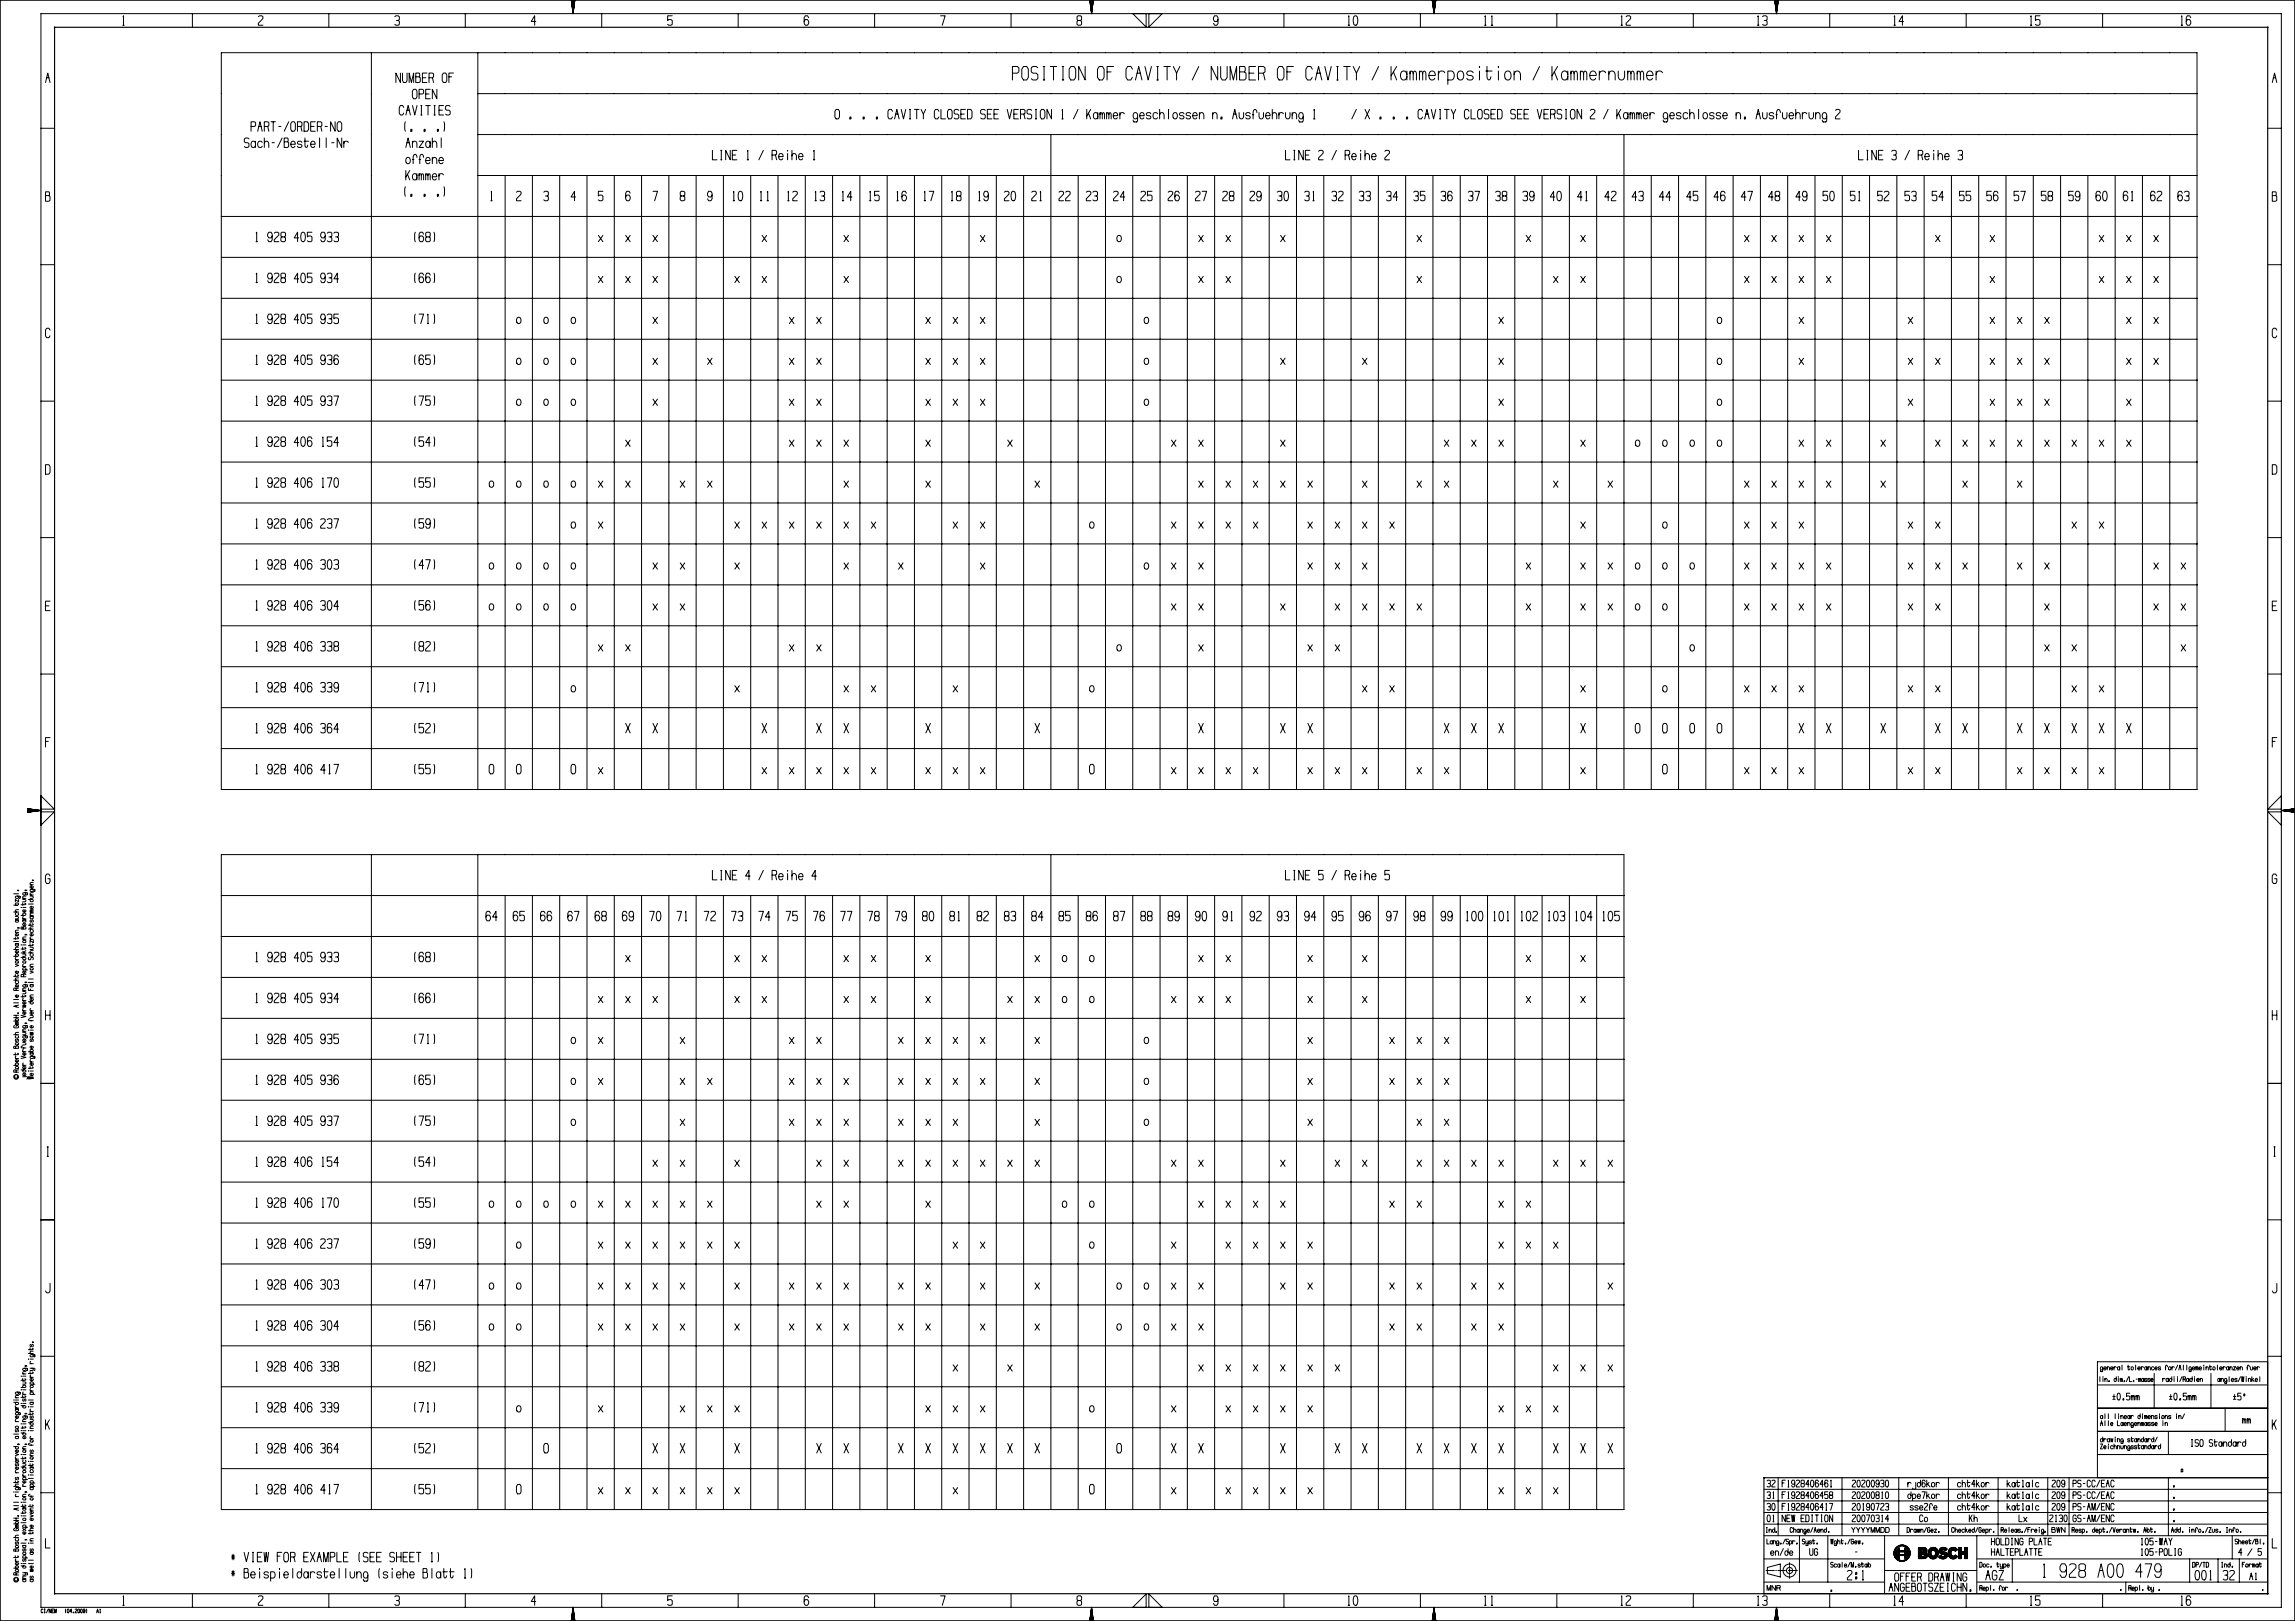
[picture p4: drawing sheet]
<svg xmlns="http://www.w3.org/2000/svg" width="841mm" height="594mm" viewBox="0 0 841 594" stroke-linecap="round" stroke-linejoin="round" font-family="sans-serif">
<g fill="none" stroke="#000" stroke-width=".37">
<path d="M0 0l.1 .1M.1 .1h840.8M.1 .1v593.8M15 5h821v584h-821zM45 9.2h.5M45.1 6.1l.2-.3v3.4M70.5 5v5M81.1 19.3h724v270h-724zM94.7 6.1l.4-.3h.8l.4 .3v.7l-1.6 1.8v.6h1.6M120.5 5v5M136.1 19.3v270M144.7 6.1l.4-.3h.8l.4 .3v1.1l-.4 .3"/>
<path d="M145.3 7.5h.6l.4 .4v1l-.4 .3h-.8l-.4-.3M170.5 5v5M175.1 19.3v270M196.3 7.9h-1.6l1.2-2.1v3.4M209.4 .3l.6 4.7M209.4 .1l.1 .9M209.5 .1v1.3M209.6 .1v2.1M209.7 .1v2.8M209.8 .1v3.6M209.9 .1v4.3M210 .1v4.9"/>
<path d="M210.1 .1l-.1 4.7M210.2 .1l-.1 4M210.3 .1l-.1 3.2M210.4 .1l-.1 2.4M210.4 .1v1.7M210.5 .1v1.3M210.6 .6l.1-.5-.7 4.9M220.5 5v5M246.3 5.8h-1.6v1.7l.4-.3h.8l.4 .3v1.4l-.4 .3h-.8l-.4-.3M270.5 5v5M296.3 6.5l-.4-.7h-.8l-.4 .7v2.1l.4 .6h.8l.4-.6v-.7l-.4-.7h-.8l-.4 .7M320.5 5v5"/>
<path d="M344.7 5.8h1.6l-1 3.4M370.5 5v5M395.1 7.5l-.4-.3v-1.1l.4-.3h.8l.4 .3v1.1l-1.6 .7v1l.4 .3h.8l.4-.3v-1l-.4-.4M399.4 .3l.6 4.7M399.4 .1l.1 .9M399.5 .1l.1 1.7M399.6 .1v2.1M399.7 .1v2.8M399.8 .1v3.6M399.9 .1v4.3M400 .1v4.9M400.1 .1l-.1 4.7"/>
<path d="M400.2 .1l-.1 4M400.3 .1l-.1 3.2M400.4 .1l-.1 2.4M400.4 .1v1.7M400.5 .1v1.3M400.6 .6v-.5l-.6 4.9M415.1 5l4.9 4.9v-4.9M421 5v4.9l4.9-4.9M446.3 7.2l-.4 .7h-.8l-.4-.7 .4-1.4h.8l.4 .7v2.1l-.4 .6h-.8l-.4-.6M470.5 5v5M494 9.2h.6M494.1 6.1l.2-.3v3.4"/>
<path d="M496.1 6.1l.8-.3a2.61 2.61 0 0 1 0 3.4h-.4a3.1 3.1 0 0 1-.4-3.1zM520.5 5v5M524.9 .3l.6 4.7M524.9 .1l.1 .9M525 .1l.1 1.7M525.1 .1v2.1M525.2 .1v2.8M525.3 .1v3.6M525.4 .1v4.3M525.5 .1v4.9M525.6 .1v4.3M525.7 .1l-.1 4"/>
<path d="M525.8 .1l-.1 3.2M525.9 .1l-.1 2.4M526 .1l-.1 1.7M526.1 .1l-.1 .9M526.1 .3l-.6 4.7M544 9.2h.6M544.1 6.1l.2-.3v3.4M546.5 9.2h.5M546.6 6.1l.1-.3v3.4M570.5 5v5M594 9.2h.6M594.1 6.1l.2-.3v3.4"/>
<path d="M595.9 6.1l.4-.3h.8l.5 .3v.7l-1.7 1.8v.6h1.7M620.5 5v5M644 9.2h.6M644.1 6.1l.2-.3v3.4M645.9 6.1l.4-.3h.8l.5 .3v1.1l-.5 .3M646.5 7.5h.6l.5 .4v1l-.5 .3h-.8l-.4-.3M650.4 .3l.6 4.7M650.4 .1l.1 .9M650.5 .1l.1 1.7M650.6 .1l.1 2.4M650.7 .1v2.8M650.8 .1v3.6"/>
<path d="M650.9 .1v4.3M651 .1v4.9M651.1 .1v4.3M651.2 .1v3.6M651.3 .1l-.1 3.2M651.4 .1l-.1 2.4M651.5 .1l-.1 1.7M651.6 .1l-.1 .9M651.6 .3l-.6 4.7M670.5 5v5M694 9.2h.6M694.1 6.1l.2-.3v3.4"/>
<path d="M697.6 7.9h-1.7l1.2-2.1v3.4M720.5 5v5M744 9.2h.6M744.1 6.1l.2-.3v3.4M747.6 5.8h-1.7v1.7l.4-.3h.8l.5 .3v1.4l-.5 .3h-.8l-.4-.3M770.5 5v5M799.3 9.2h.5M799.4 6.1l.1-.3v3.4M802.8 6.5l-.4-.7h-.9l-.4 .7v2.1l.4 .6h.9l.4-.6v-.7l-.4-.7h-.9l-.4 .7M840.9 .1v593.8M841 0l-.1 .1M16.7 30.3l.8-3.5 .8 3.5"/>
<path d="M17.1 28.5h.8M146.7 26.8v3.4l-1.6-3.4v3.4M147.5 26.8v2.7l.4 .7h.8l.5-.7v-2.7M148 39.4l-.4-.7h-.9l-.4 .7v2l.4 .7h.8l.4-.7M149.9 30.2v-3.4l.9 3.4 .8-3.4v3.4M151.2 38.7l.8 3.4 .8-3.4M151.6 32.7h.8l.4 .7v2.1l-.4 .7h-.8l-.5-.7v-2.1zM152.4 28.2v-1.4h1.2l.2 .3-.2 1.1h-1.2v2h1.2l.4-.3v-1.4l-.4-.3M153.6 34.4h1.2l.4-.3v-1l-.4-.4h-1.2v3.5M154.2 38.7h.4M154.4 38.7v3.4M154.8 28.5h1.2"/>
<path d="M156 34.4h1.2M156 38.7h1.7M156.4 26.8h-1.6v3.4h1.6M156.8 38.7v3.4M157.2 28.5h1.3l.4-.3v-1.1l-.4-.3h-1.3v3.4M157.7 32.7h-1.7v3.5h1.7M158.5 28.5l.4 1.7M159.1 38.7h.4M159.3 38.7v3.4M160.1 32.7v3.5l-1.7-3.5v3.5M162.5 26.8h.8l.4 .7v2l-.4 .7h-.8l-.5-.7v-2zM162.5 38.7h-1.6v3.4h1.6"/>
<path d="M164.5 28.2h1M165 39l-.5-.3h-.8l-.4 .3v1.1l1.7 .7v1l-.5 .3h-.8l-.4-.3M166.2 26.8h-1.7v3.4M175.1 34.3h630M371 26.8h1.7l.7-.5v-1.5l-.6-.4h-1.8v4.9M375.1 24.4h1.1l.6 1v2.9l-.6 1h-1.1l-.7-1v-2.9zM380.3 24.8l-.6-.4h-1.2l-.6 .4v1.5l.6 .5h1.2l.6 .5v1.5l-.6 .5h-1.2l-.6-.5M382.3 29.3h.6M382.3 24.4h.6M382.6 24.4v4.9M384.9 24.4h2.3M386.1 24.4v4.9"/>
<path d="M389.2 29.3h.6M389.2 24.4h.6M389.5 24.4v4.9M392.4 24.4h1.2l.6 1v2.9l-.6 1h-1.2l-.6-1v-2.9zM397.7 24.4v4.9l-2.4-4.9v4.9M402.8 24.4h1.2l.6 1v2.9l-.6 1h-1.2l-.6-1v-2.9zM405.7 26.3h1.5M408.1 24.4h-2.4v4.9M415 25.4l-.6-1h-1.2l-.6 1v2.9l.6 1h1.2l.6-1M416.1 29.3l1.2-4.9 1.2 4.9M416.7 26.8h1.2M419.6 24.4l1.1 4.9 1.2-4.9"/>
<path d="M423.9 29.3h.6M423.9 24.4h.6M424.2 24.4v4.9M426.5 24.4h2.4M427.7 24.4v4.9M430 24.4l1.2 2.4v2.5M432.3 24.4l-1.1 2.4M439.3 24.4l-2.4 4.9M446.2 24.4v4.9l-2.4-4.9v4.9M447.3 24.4v3.9l.6 1h1.2l.6-1v-3.9M450.8 29.3v-4.9l1.2 4.9 1.2-4.9v4.9M454.2 26.3v-1.9h1.8l.3 .4-.3 1.5h-1.8v3h1.8l.6-.5v-2l-.6-.5"/>
<path d="M457.7 26.8h1.8M460.1 24.4h-2.4v4.9h2.4M461.2 26.8h1.8l.6-.5v-1.5l-.6-.4h-1.8v4.9M463 26.8l.6 2.5M468.7 24.4h1.2l.6 1v2.9l-.6 1h-1.2l-.6-1v-2.9zM471.6 26.3h1.5M474 24.4h-2.4v4.9M480.9 25.4l-.6-1h-1.2l-.6 1v2.9l.6 1h1.2l.6-1M482 29.3l1.2-4.9 1.2 4.9M482.6 26.8h1.2M485.5 24.4l1.2 4.9 1.1-4.9M489.8 29.3h.6"/>
<path d="M489.8 24.4h.6M490.1 24.4v4.9M492.4 24.4h2.4M493.6 24.4v4.9M495.9 24.4l1.2 2.4v2.5M498.2 24.4l-1.1 2.4M505.2 24.4l-2.4 4.9M509.7 24.4v4.9M510.6 26.3l1.2 3M511.8 24.4l-2.1 3.4M515.6 27.3a1.17 1.17 0 0 0-1.2-1.3 1.17 1.17 0 0 0-1.2 1.3 1.5 1.5 0 0 0 1.4 2l.4-.1 .6-1.2M515.6 26v3.3"/>
<path d="M516.7 27l.4-.9 .6 .3 .2 2.9M516.7 26v3.3M517.9 27l.1-.6 .7-.3 .4 .9v2.3M520.2 27l.4-.9 .6 .3 .1 2.9M520.2 26v3.3M521.3 27l.1-.6 .7-.3 .4 .9v2.3M523.6 27.6h2.4a1.21 1.21 0 0 0-1-1.6 1.21 1.21 0 0 0-1.4 1.3 1.5 1.5 0 0 0 1.4 2l.8-.6M527.1 26v3.3M529.4 26.7a1.25 1.25 0 0 0-1.4-.7 1.25 1.25 0 0 0-.9 1.3M530.6 29.3h1.3a1.84 1.84 0 0 0 0-3.3h-1.3v4.9M534.6 26.2a1.34 1.34 0 0 1 1.6 .2 1.34 1.34 0 0 1 .2 1.6l-.2 .7a1.07 1.07 0 0 1-1 .6 1.07 1.07 0 0 1-1-.6 2.28 2.28 0 0 1 .4-2.5zM539.8 26.7a1.35 1.35 0 0 0-2.3 0l.3 .8 1.7 .4 .3 .8a1.35 1.35 0 0 1-2.3 0"/>
<path d="M542.2 24.3v.4zM542.2 26v3.3M544.4 26h2.4M544.9 24.3l.1 4.5 .4 .5h.4l.5-1.2M549.1 24.3v.4zM549.1 26v3.3M551.9 26.2a1.34 1.34 0 0 1 1.6 .2 1.34 1.34 0 0 1 .2 1.6l-.2 .7a1.07 1.07 0 0 1-1 .6 1.07 1.07 0 0 1-.9-.6 2.29 2.29 0 0 1 .3-2.5zM554.8 27.3a1.17 1.17 0 0 1 1.2-1.3 1.17 1.17 0 0 1 1.2 1.3v2M554.8 26v3.3M564.2 24.4l-2.4 4.9M568.7 24.4v4.9M569.6 26.3l1.2 3"/>
<path d="M570.8 24.4l-2.1 3.4M574.5 27.3a1.18 1.18 0 0 0-1.1-1.3 1.18 1.18 0 0 0-1.2 1.3 1.36 1.36 0 0 0 .2 1.6 1.36 1.36 0 0 0 1.6 .3l.5-1.2M574.5 26v3.3M575.7 27l.4-.9 .6 .3 .1 2.9M575.7 26v3.3M576.8 27l.1-.6 .7-.3 .4 .9v2.3M579.1 27l.4-.9 .7 .3 .1 2.9M579.1 26v3.3M580.3 27l.1-.6 .7-.3 .4 .9v2.3M582.6 27.6h2.3a1.21 1.21 0 0 0-.9-1.6 1.21 1.21 0 0 0-1.4 1.3 1.36 1.36 0 0 0 .2 1.6 1.36 1.36 0 0 0 1.6 .3l.3-.5M586.1 26v3.3M588.4 26.7a1.25 1.25 0 0 0-1.4-.7 1.25 1.25 0 0 0-.9 1.3"/>
<path d="M589.5 27.3a1.17 1.17 0 0 1 1.2-1.3 1.17 1.17 0 0 1 1.2 1.3v2M589.5 26v3.3M593 26l.2 2.7a1.07 1.07 0 0 0 1 .6 1.07 1.07 0 0 0 1-.6l.1-2.7M596.5 27l.4-.9 .6 .3 .2 2.9M596.5 26v3.3M597.7 27v-.6l.7-.3 .4 .9v2.3M599.9 27l.4-.9 .7 .3 .1 2.9M599.9 26v3.3M601.1 27l.1-.6 .7-.3 .4 .9v2.3M603.4 27.6h2.3a1.21 1.21 0 0 0-.9-1.6 1.21 1.21 0 0 0-1.4 1.3 1.5 1.5 0 0 0 1.4 2l.8-.6M606.9 26v3.3M609.2 26.7a1.25 1.25 0 0 0-1.4-.7 1.25 1.25 0 0 0-.9 1.3"/>
<path d="M832.7 30.3l.8-3.5 .8 3.5M833.1 28.5h.8M15 47h5M91.2 50.9l-.4-.3h-.8l-.5 .3v1.1l1.7 .7v1l-.4 .3h-.8l-.5-.3M92 46.3h1.2l.5-.3v-1l-.5-.4h-1.2v3.5M93.6 52.6a.82 .82 0 0 0-.8-.9 .82 .82 0 0 0-.8 .9 .95 .95 0 0 0 .1 1.2 .95 .95 0 0 0 1.2 .1l.3-.8M93.6 51.7v2.3M94.4 48.1l.9-3.5 .8 3.5M94.8 46.3h.9M96.1 52.2a.96 .96 0 0 0-1.3-.3 .96 .96 0 0 0-.4 1.2 .89 .89 0 0 0 .7 .9 .89 .89 0 0 0 1-.4M96.9 52.6a.82 .82 0 0 1 .8-.9 .82 .82 0 0 1 .8 .9v1.4M96.9 50.6v3.4"/>
<path d="M96.9 46.3h1.2l.4-.3v-1l-.4-.4h-1.2v3.5M98.1 46.3l.4 1.8M99.3 44.6h1.6M99.7 52.3h.8M100.1 44.6v3.5M102.1 46.3h.9M103.4 50.6l-1.7 3.4M104.1 52v-1.4h1.3l.2 .3-.2 1.1h-1.3v2h1.3l.4-.3v-1.4l-.4-.3M105.8 44.6l-1.7 3.5M106.6 52.9h1.6a.85 .85 0 0 0-.7-1.2 .85 .85 0 0 0-.9 .9 .95 .95 0 0 0 .1 1.2 .95 .95 0 0 0 1.1 .1l.3-.3M107 44.6h.8l.4 .7v2.1l-.4 .7h-.8l-.5-.7v-2.1zM109 46.3h1.2l.5-.3v-1l-.5-.4h-1.2v3.5"/>
<path d="M110.2 46.3l.5 1.8M110.6 52.2a.94 .94 0 0 0-1.6 0l.2 .6 1.2 .2 .2 .6a.94 .94 0 0 1-1.6 0M111.4 51.7h1.7M111.4 44.6h1.3l.4 .7v2.1l-.4 .7h-1.3zM111.7 50.5l.1 3.2 .6 .3 .4-.8M113.8 52.9h1.7a.85 .85 0 0 0-.7-1.2 .85 .85 0 0 0-1 .9 .95 .95 0 0 0 .2 1.2 .95 .95 0 0 0 1.1 .1l.3-.3M113.9 46.3h1.2M115.5 44.6h-1.6v3.5h1.6M116.3 46.3h1.2l.4-.3v-1l-.4-.4h-1.2v3.5M117.1 50.5v3.5M117.5 46.3l.4 1.8M119.1 46.3h.9"/>
<path d="M119.5 50.5v3.5M121.5 52.3h.9M122.8 44.6v3.5l-1.7-3.5v3.5M124 44.6h.8l.4 .7v2.1l-.4 .7h-.8l-.5-.7v-2.1zM125.2 50.6v3.4l-1.6-3.4v3.4M126 51.7v2.3M127.6 52.2a.87 .87 0 0 0-1-.5 .87 .87 0 0 0-.6 .9M148.5 44.6l-.2 .7 .2 2.8M148.7 54l.8-3.4 .9 3.4M148.7 42.1l.9-3.4 .8 3.4M149.1 57.8a1.07 1.07 0 0 1 1.3 1 1.07 1.07 0 0 1-1.3 1.1l-.4-.8zM149.1 52.3h.9"/>
<path d="M149.1 40.4h.9M150.5 47.4h.5v.7h-.5zM151.1 52.6a.82 .82 0 0 1 .9-.9 .82 .82 0 0 1 .8 .9v1.4M151.1 51.7v2.3M151.1 58.5h.6M152.8 57.7l-.3-.9-.2-.2-.6 .2-.3 .9v2.3M153.6 51.7h1.6l-1.6 2.3h1.6M153.6 58.5h.5M154.2 42.1h.4M155.2 57.7l-.2-.9-.3-.2-.6 .2-.3 .9v2.3M155.4 47.4h.4v.7h-.4zM156 58.8h1.6a.85 .85 0 0 0-.6-1.1 .85 .85 0 0 0-1 .9 .95 .95 0 0 0 .1 1.1 .95 .95 0 0 0 1.2 .2l.2-.4"/>
<path d="M157.6 52.6a.82 .82 0 0 0-.8-.9 .82 .82 0 0 0-.8 .9 .95 .95 0 0 0 .1 1.2 .95 .95 0 0 0 1.2 .1l.3-.8M157.6 51.7v2.3M158.4 52.6a.82 .82 0 0 1 .8-.9 .82 .82 0 0 1 .9 .9v1.4M158.4 58.6a.82 .82 0 0 1 .8-.9 .82 .82 0 0 1 .9 .9v1.4M158.4 50.6v3.4M158.4 57.7v2.3M159.1 42.1h.4M160.3 47.4h.4v.7h-.4zM160.9 58.8h1.6a.85 .85 0 0 0-.7-1.1 .85 .85 0 0 0-.9 .9 .95 .95 0 0 0 .1 1.1 .95 .95 0 0 0 1.1 .2l.3-.4M160.9 40.4h1.2M161.7 50.5v3.5M162.7 44.6l.2 .7-.2 2.8"/>
<path d="M175.1 49.3h630M261.1 55.1v3.5h1.6M264.1 58.6h.4M264.1 55.1h.4M264.3 55.1v3.5M267.6 55.1v3.5l-1.7-3.5v3.5M268.4 56.8h1.2M270 55.1h-1.6v3.5h1.6M273.8 58.6h.5M273.9 55.4l.1-.3v3.5M279.7 55.1l-1.6 3.5M282.9 56.8h1.3l.4-.3v-1.1l-.4-.3h-1.3v3.5"/>
<path d="M284.2 56.8l.4 1.8M285.3 57.4h1.7a.85 .85 0 0 0-.7-1.1 .85 .85 0 0 0-1 .8 .95 .95 0 0 0 .2 1.2 .95 .95 0 0 0 1.1 .2l.3-.4M288.6 55.1v.2zM288.6 56.3v2.3M290.2 57.1a.82 .82 0 0 1 .8-.8 .82 .82 0 0 1 .8 .8v1.5M290.2 55.1v3.5M292.6 57.4h1.7a.85 .85 0 0 0-.7-1.1 .85 .85 0 0 0-1 .8 .95 .95 0 0 0 .2 1.2 .95 .95 0 0 0 1.1 .2l.2-.4M298.1 58.6h.5M298.1 55.4l.2-.3v3.5M306.4 40.1h.8l.4 .7v2.1l-.4 .7h-.8l-.5-.7v-2.1zM311.4 42.9h.5v.7h-.5zM316.3 42.9h.4v.7h-.4z"/>
<path d="M321.1 42.9h.5v.7h-.5zM327.1 40.8l-.5-.7h-.8l-.4 .7v2.1l.4 .7h.8l.4-.7M327.8 43.6l.9-3.5 .8 3.5M328.2 41.8h.9M330.2 40.1l.9 3.5 .8-3.5M333.3 43.6h.4M333.3 40.1h.4M333.5 40.1v3.5M335.1 40.1h1.7M335.9 40.1v3.5M337.5 40.1l.9 1.7v1.8M339.2 40.1l-.8 1.7"/>
<path d="M344.1 40.8l-.5-.7h-.8l-.4 .7v2.1l.4 .7h.8l.4-.7M344.8 40.1v3.5h1.7M347.7 40.1h.8l.4 .7v2.1l-.4 .7h-.8l-.5-.7v-2.1zM351.3 40.4l-.4-.3h-.8l-.4 .3v1.1l1.6 .7v1l-.4 .4h-.8l-.4-.4M352.1 41.8h1.2M353.8 40.1h-1.7v3.5h1.7M354.5 40.1h1.3l.4 .7v2.1l-.4 .7h-1.3zM361 40.4l-.4-.3h-.8l-.4 .3v1.1l1.6 .7v1l-.4 .4h-.8l-.4-.4M361.8 41.8h1.3M363.5 40.1h-1.7v3.5h1.7M364.2 41.8h1.3M365.9 40.1h-1.7v3.5h1.7"/>
<path d="M369.1 40.1l.8 3.5 .9-3.5M371.5 41.8h1.3M373.2 40.1h-1.7v3.5h1.7M374 41.8h1.2l.4-.3v-1.1l-.4-.3h-1.2v3.5M375.2 41.8l.4 1.8M378 40.4l-.4-.3h-.8l-.4 .3v1.1l1.6 .7v1l-.4 .4h-.8l-.4-.4M379.4 43.6h.4M379.4 40.1h.4M379.6 40.1v3.5M381.7 40.1h.8l.4 .7v2.1l-.4 .7h-.8l-.5-.7v-2.1zM385.1 49.3v240M385.3 40.1v3.5l-1.6-3.5v3.5"/>
<path d="M389.1 43.6h.5M389.2 40.4l.2-.3v3.5M395 40.1l-1.6 3.5M398.2 40.1v3.5M398.8 41.5l.9 2.1M399.7 40.1l-1.5 2.4M402.3 42.1a.82 .82 0 0 0-.8-.8 .82 .82 0 0 0-.8 .8 .95 .95 0 0 0 .1 1.2 .95 .95 0 0 0 1.1 .2l.4-.8M402.3 41.3v2.3M403.1 42l.3-.7 .4 .3 .1 2M403.1 41.3v2.3M403.9 42l.1-.4 .5-.3 .3 .7v1.6M405.5 42l.3-.7 .5 .3 .1 2"/>
<path d="M405.5 41.3v2.3M406.4 42v-.4l.5-.3 .3 .7v1.6M407.9 42.4h1.7a.85 .85 0 0 0-.7-1.1 .85 .85 0 0 0-1 .8 .95 .95 0 0 0 .2 1.2 .95 .95 0 0 0 1.1 .2l.3-.4M410.4 41.3v2.3M412 41.7a.87 .87 0 0 0-1-.4 .87 .87 0 0 0-.6 .8M416.9 42.7l-.4 .8a1.13 1.13 0 0 1-1.4-.8 1.13 1.13 0 0 1 .8-1.4 .81 .81 0 0 1 1 .8l-.2 2.5-1.1 .1-.4-.7M417.7 42.4h1.6a.85 .85 0 0 0-.7-1.1 .85 .85 0 0 0-.9 .8 .95 .95 0 0 0 .1 1.2 .95 .95 0 0 0 1.1 .2l.3-.4M421.7 41.7a.94 .94 0 0 0-1.6 0l.2 .6 1.2 .2 .2 .6a.94 .94 0 0 1-1.6 0M424.2 41.7a.96 .96 0 0 0-1.3-.3 .96 .96 0 0 0-.4 1.3 .89 .89 0 0 0 .7 .9 .89 .89 0 0 0 1-.5M424.9 42.1a.82 .82 0 0 1 .9-.8 .82 .82 0 0 1 .8 .8v1.5M424.9 40.1v3.5M428.2 40.1v3.5"/>
<path d="M430.2 41.4a1.07 1.07 0 0 1 1.3 1 1.07 1.07 0 0 1-1.3 1.1l-.4-.8zM433.9 41.7a.94 .94 0 0 0-1.7 0l.3 .6 1.1 .2 .3 .6a.94 .94 0 0 1-1.7 0M436.3 41.7a.94 .94 0 0 0-1.6 0l.2 .6 1.2 .2 .2 .6a.94 .94 0 0 1-1.6 0M437.1 42.4h1.6a.85 .85 0 0 0-.6-1.1 .85 .85 0 0 0-1 .8 .95 .95 0 0 0 .1 1.2 .95 .95 0 0 0 1.2 .2l.2-.4M439.5 42.1a.82 .82 0 0 1 .8-.8 .82 .82 0 0 1 .9 .8v1.5M439.5 41.3v2.3M444.4 42.1a.82 .82 0 0 1 .8-.8 .82 .82 0 0 1 .8 .8v1.5M444.4 41.3v2.3M447.4 42.9h.4v.7h-.4zM451.7 43.6l.8-3.5 .8 3.5M452.1 41.8h.8M454.1 41.3l.1 1.8 .6 .5 .8-.5 .1-1.8"/>
<path d="M458.2 41.7a.94 .94 0 0 0-1.7 0l.3 .6 1.1 .2 .3 .6a.94 .94 0 0 1-1.7 0M458.9 42h.6M460.6 41.3l-.3-.9-.2-.3-.6 .3-.3 .9v2.3M461.4 41.3l.1 1.8 .5 .5 .9-.5 .1-1.8M463.8 42.4h1.6a.85 .85 0 0 0-.6-1.1 .85 .85 0 0 0-1 .8 .95 .95 0 0 0 .1 1.2 .95 .95 0 0 0 1.2 .2l.2-.4M466.2 42.1a.82 .82 0 0 1 .8-.8 .82 .82 0 0 1 .9 .8v1.5M466.2 40.1v3.5M468.7 41.3v2.3M470.3 41.7a.87 .87 0 0 0-1-.4 .87 .87 0 0 0-.6 .8M471.1 55.1v3.5h1.6M471.1 41.3l.1 1.8 .6 .5 .8-.5 .1-1.8M473.5 42.1a.82 .82 0 0 1 .8-.8 .82 .82 0 0 1 .8 .8v1.5"/>
<path d="M473.5 41.3v2.3M474.1 58.6h.4M474.1 55.1h.4M474.3 55.1v3.5M477.6 42.7l-.4 .8a1.13 1.13 0 0 1-1.4-.8 1.13 1.13 0 0 1 .8-1.4 .81 .81 0 0 1 1 .8l-.2 2.5-1.1 .1-.4-.7M477.6 55.1v3.5l-1.7-3.5v3.5M478.4 56.8h1.2M480 55.1h-1.6v3.5h1.6M481.4 43.6h.5M481.4 40.4l.2-.3v3.5M483.2 55.4l.4-.3h.9l.4 .3v.7l-1.7 1.8v.7h1.7M489.7 55.1l-1.6 3.5"/>
<path d="M492.9 56.8h1.3l.4-.3v-1.1l-.4-.3h-1.3v3.5M494.2 56.8l.4 1.8M495.3 57.4h1.7a.85 .85 0 0 0-.7-1.1 .85 .85 0 0 0-1 .8 .95 .95 0 0 0 .2 1.2 .95 .95 0 0 0 1.1 .2l.3-.4M497 40.1l-1.6 3.5M498.6 55.1v.2zM498.6 56.3v2.3M500.2 57.1a.82 .82 0 0 1 .8-.8 .82 .82 0 0 1 .8 .8v1.5M500.2 55.1v3.5M500.2 40.1l1.7 3.5M501.9 40.1l-1.7 3.5M502.6 57.4h1.7a.85 .85 0 0 0-.7-1.1 .85 .85 0 0 0-1 .8 .95 .95 0 0 0 .2 1.2 .95 .95 0 0 0 1.1 .2l.2-.4M505.7 42.9h.4v.7h-.4z"/>
<path d="M507.5 55.4l.4-.3h.8l.5 .3v.7l-1.7 1.8v.7h1.7M510.5 42.9h.5v.7h-.5zM515.4 42.9h.4v.7h-.4zM521.3 40.8l-.4-.7h-.8l-.5 .7v2.1l.5 .7h.8l.4-.7M522.1 43.6l.8-3.5 .8 3.5M522.5 41.8h.8M524.5 40.1l.8 3.5 .9-3.5M527.5 43.6h.5M527.5 40.1h.5M527.8 40.1v3.5M529.4 40.1h1.6M530.2 40.1v3.5"/>
<path d="M531.8 40.1l.8 1.7v1.8M533.4 40.1l-.8 1.7M538.3 40.8l-.4-.7h-.8l-.5 .7v2.1l.5 .7h.8l.4-.7M539.1 40.1v3.5h1.6M541.9 40.1h.8l.5 .7v2.1l-.5 .7h-.8l-.4-.7v-2.1zM545.6 40.4l-.4-.3h-.9l-.4 .3v1.1l1.7 .7v1l-.4 .4h-.9l-.4-.4M546.4 41.8h1.2M548 40.1h-1.6v3.5h1.6M548.8 40.1h1.2l.4 .7v2.1l-.4 .7h-1.2zM555.3 40.4l-.4-.3h-.8l-.5 .3v1.1l1.7 .7v1l-.4 .4h-.9l-.4-.4M556.1 41.8h1.2M557.7 40.1h-1.6v3.5h1.6"/>
<path d="M558.5 41.8h1.2M560.2 40.1h-1.7v3.5h1.7M563.3 40.1l.9 3.5 .8-3.5M565.8 41.8h1.2M567.4 40.1h-1.6v3.5h1.6M568.2 41.8h1.3l.4-.3v-1.1l-.4-.3h-1.3v3.5M569.5 41.8l.4 1.8M572.3 40.4l-.4-.3h-.9l-.4 .3v1.1l1.7 .7v1l-.4 .4h-.9l-.4-.4M573.7 43.6h.4M573.7 40.1h.4M573.9 40.1v3.5M575.9 40.1h.8l.5 .7v2.1l-.5 .7h-.8l-.4-.7v-2.1z"/>
<path d="M579.6 40.1v3.5l-1.7-3.5v3.5M582.8 40.4l.4-.3h.8l.4 .3v.7l-1.6 1.8v.7h1.6M589.3 40.1l-1.7 3.5M592.5 40.1v3.5M593.1 41.5l.8 2.1M593.9 40.1l-1.4 2.4M595.1 49.3v240M596.6 42.1a.82 .82 0 0 0-.9-.8 .82 .82 0 0 0-.8 .8 .95 .95 0 0 0 .2 1.2 .95 .95 0 0 0 1.1 .2l.4-.8M596.6 41.3v2.3M597.3 42l.3-.7 .5 .3 .1 2M597.3 41.3v2.3M598.2 42v-.4l.5-.3 .3 .7v1.6"/>
<path d="M599.8 42l.3-.7 .4 .3 .1 2M599.8 41.3v2.3M600.6 42l.1-.4 .4-.3 .3 .7v1.6M602.2 42.4h1.6a.85 .85 0 0 0-.6-1.1 .85 .85 0 0 0-1 .8 .95 .95 0 0 0 .1 1.2 .95 .95 0 0 0 1.2 .2l.2-.4M604.6 41.3v2.3M606.3 41.7a.87 .87 0 0 0-1-.4 .87 .87 0 0 0-.7 .8M611.1 42.7l-.3 .8a1.13 1.13 0 0 1-1.4-.8 1.13 1.13 0 0 1 .8-1.4 .81 .81 0 0 1 .9 .8l-.2 2.5-1 .1-.4-.7M611.9 42.4h1.7a.85 .85 0 0 0-.7-1.1 .85 .85 0 0 0-1 .8 .95 .95 0 0 0 .1 1.2 .95 .95 0 0 0 1.2 .2l.2-.4M616 41.7a.94 .94 0 0 0-1.7 0l.3 .6 1.1 .2 .3 .6a.94 .94 0 0 1-1.7 0M618.4 41.7a.96 .96 0 0 0-1.3-.3 .96 .96 0 0 0-.3 1.3 .89 .89 0 0 0 .6 .9 .89 .89 0 0 0 1-.5M619.2 42.1a.82 .82 0 0 1 .8-.8 .82 .82 0 0 1 .8 .8v1.5M619.2 40.1v3.5"/>
<path d="M622.5 40.1v3.5M624.4 41.4a1.07 1.07 0 0 1 1.3 1 1.07 1.07 0 0 1-1.3 1.1l-.4-.8zM628.1 41.7a.94 .94 0 0 0-1.6 0l.2 .6 1.2 .2 .2 .6a.94 .94 0 0 1-1.6 0M630.5 41.7a.94 .94 0 0 0-1.6 0l.2 .6 1.2 .2 .2 .6a.94 .94 0 0 1-1.6 0M631.3 42.4h1.7a.85 .85 0 0 0-.7-1.1 .85 .85 0 0 0-1 .8 .95 .95 0 0 0 .2 1.2 .95 .95 0 0 0 1.1 .2l.2-.4M636.2 42.1a.82 .82 0 0 1 .8-.8 .82 .82 0 0 1 .8 .8v1.5M636.2 41.3v2.3M639.2 42.9h.4v.7h-.4zM643.5 43.6l.8-3.5 .8 3.5M643.9 41.8h.8M645.9 41.3l.1 1.8 .6 .5 .8-.5 .1-1.8M650 41.7a.94 .94 0 0 0-1.7 0l.3 .6 1.1 .2 .3 .6a.94 .94 0 0 1-1.7 0"/>
<path d="M650.8 42h.5M652.4 41.3l-.2-.9-.3-.3-.6 .3-.3 .9v2.3M653.2 41.3l.1 1.8 .6 .5 .8-.5 .1-1.8M655.6 42.4h1.7a.85 .85 0 0 0-.7-1.1 .85 .85 0 0 0-1 .8 .95 .95 0 0 0 .2 1.2 .95 .95 0 0 0 1.1 .2l.2-.4M658 42.1a.82 .82 0 0 1 .9-.8 .82 .82 0 0 1 .8 .8v1.5M658 40.1v3.5M660.5 41.3v2.3M662.1 41.7a.87 .87 0 0 0-1-.4 .87 .87 0 0 0-.6 .8M662.9 41.3l.1 1.8 .6 .5 .8-.5 .1-1.8M665.3 42.1a.82 .82 0 0 1 .8-.8 .82 .82 0 0 1 .9 .8v1.5M665.3 41.3v2.3M669.4 42.7l-.4 .8a1.13 1.13 0 0 1-1.4-.8 1.13 1.13 0 0 1 .8-1.4 .81 .81 0 0 1 1 .8l-.2 2.5-1.1 .1-.3-.7"/>
<path d="M672.6 40.4l.4-.3h.9l.4 .3v.7l-1.7 1.8v.7h1.7M681.1 55.1v3.5h1.6M684.1 58.6h.4M684.1 55.1h.4M684.3 55.1v3.5M687.6 55.1v3.5l-1.7-3.5v3.5M688.4 56.8h1.2M690 55.1h-1.6v3.5h1.6M693.2 55.4l.4-.3h.9l.4 .3v1.1l-.4 .3M693.8 56.8h.7l.4 .4v1l-.4 .4h-.9l-.4-.4M699.7 55.1l-1.6 3.5M702.9 56.8h1.3l.4-.3v-1.1l-.4-.3h-1.3v3.5"/>
<path d="M704.2 56.8l.4 1.8M705.4 57.4h1.6a.85 .85 0 0 0-.7-1.1 .85 .85 0 0 0-.9 .8 .95 .95 0 0 0 .1 1.2 .95 .95 0 0 0 1.1 .2l.3-.4M708.6 55.1v.2zM708.6 56.3v2.3M710.2 57.1a.82 .82 0 0 1 .8-.8 .82 .82 0 0 1 .8 .8v1.5M710.2 55.1v3.5M712.6 57.4h1.7a.85 .85 0 0 0-.7-1.1 .85 .85 0 0 0-1 .8 .95 .95 0 0 0 .2 1.2 .95 .95 0 0 0 1.1 .2l.2-.4M717.5 55.4l.4-.3h.8l.5 .3v1.1l-.5 .3M718.1 56.8h.6l.5 .4v1l-.5 .4h-.8l-.4-.4M831 47h5M16.7 71.7v-1.4h1.2l.2 .3-.2 1.1h-1.2v2.1h1.2l.4-.4v-1.4l-.4-.3M81.1 79.3h724"/>
<path d="M148.5 68.4l-.2 .7 .2 2.8M148.7 62.5v3.4M149.3 63.9l.9 2M150.2 62.5l-1.5 2.4M150.5 71.2h.5v.7h-.5zM152.8 64.5a.82 .82 0 0 0-.8-.9 .82 .82 0 0 0-.9 .9 .95 .95 0 0 0 .2 1.2 .95 .95 0 0 0 1.1 .1l.4-.8M152.8 63.6v2.3M153.6 64.3l.2-.6 .5 .2 .1 2M153.6 63.6v2.3M154.4 64.3l.1-.4 .4-.2 .3 .6v1.6M155.4 71.2h.4v.7h-.4zM156 64.3l.3-.6 .4 .2 .1 2"/>
<path d="M156 63.6v2.3M156.8 64.3l.1-.4 .5-.2 .3 .6v1.6M158.4 64.8h1.7a.85 .85 0 0 0-.7-1.2 .85 .85 0 0 0-1 .9 .95 .95 0 0 0 .2 1.2 .95 .95 0 0 0 1.1 .1l.2-.3M160.3 71.2h.4v.7h-.4zM160.9 63.6v2.3M162.5 64.1a.87 .87 0 0 0-1-.5 .87 .87 0 0 0-.6 .9M162.7 68.4l.2 .7-.2 2.8M175.1 64.3h630M179.8 73.6h.6M179.9 70.4l.2-.3v3.5M185.1 64.3v225M189.3 70.4l.4-.3h.8l.4 .3v.7l-1.6 1.8v.7h1.6"/>
<path d="M195.1 64.3v225M199.3 70.4l.4-.3h.8l.4 .3v1.1l-.4 .3M199.9 71.8h.6l.4 .4v1l-.4 .4h-.8l-.4-.4M205.1 64.3v225M210.9 72.2h-1.6l1.2-2.1v3.5M215.1 64.3v225M220.9 70.1h-1.6v1.7l.4-.3h.8l.4 .4v1.3l-.4 .4h-.8l-.4-.4M225.1 64.3v225M230.9 70.8l-.4-.7h-.8l-.4 .7v2.1l.4 .7h.8l.4-.7v-.7l-.4-.7h-.8l-.4 .7M235.1 64.3v225M239.3 70.1h1.6l-1 3.5M245.1 64.3v225"/>
<path d="M249.7 71.8l-.4-.3v-1.1l.4-.3h.8l.4 .3v1.1l-1.6 .7v1l.4 .4h.8l.4-.4v-1l-.4-.4M255.1 64.3v225M260.9 71.5l-.4 .7h-.8l-.4-.7 .4-1.4h.8l.4 .7v2.1l-.4 .7h-.8l-.4-.7M265.1 64.3v225M268.6 73.6h.6M268.7 70.4l.2-.3v3.5M270.7 70.4l.8-.3a2.61 2.61 0 0 1 0 3.5h-.4a3.1 3.1 0 0 1-.4-3.2zM275.1 64.3v225M278.6 73.6h.6M278.7 70.4l.2-.3v3.5M281.1 73.6h.5M281.2 70.4l.1-.3v3.5"/>
<path d="M285.1 64.3v225M288.6 73.6h.6M288.7 70.4l.2-.3v3.5M290.5 70.4l.4-.3h.9l.4 .3v.7l-1.7 1.8v.7h1.7M295.1 64.3v225M298.6 73.6h.6M298.7 70.4l.2-.3v3.5M300.5 70.4l.4-.3h.9l.4 .3v1.1l-.4 .3M301.1 71.8h.7l.4 .4v1l-.4 .4h-.9l-.4-.4M305.1 64.3v225M308.6 73.6h.6M308.7 70.4l.2-.3v3.5"/>
<path d="M312.2 72.2h-1.7l1.3-2.1v3.5M315.1 64.3v225M318.6 73.6h.6M318.7 70.4l.2-.3v3.5M322.2 70.1h-1.7v1.7l.4-.3h.9l.4 .4v1.3l-.4 .4h-.9l-.4-.4M325.1 64.3v225M328.6 73.6h.6M328.7 70.4l.2-.3v3.5M332.2 70.8l-.4-.7h-.9l-.4 .7v2.1l.4 .7h.9l.4-.7v-.7l-.4-.7h-.9l-.4 .7M335.1 64.3v225M338.6 73.6h.6M338.7 70.4l.2-.3v3.5"/>
<path d="M340.5 70.1h1.7l-1.1 3.5M345.1 64.3v225M348.6 73.6h.6M348.7 70.4l.2-.3v3.5M350.9 71.8l-.4-.3v-1.1l.4-.3h.9l.4 .3v1.1l-1.7 .7v1l.4 .4h.9l.4-.4v-1l-.4-.4M355.1 64.3v225M358.6 73.6h.6M358.7 70.4l.2-.3v3.5M362.2 71.5l-.4 .7h-.9l-.4-.7 .4-1.4h.9l.4 .7v2.1l-.4 .7h-.9l-.4-.7M365.1 64.3v225M368.1 70.4l.4-.3h.8l.4 .3v.7l-1.6 1.8v.7h1.6M370.7 70.4l.8-.3a2.6 2.6 0 0 1 0 3.5h-.4a3.1 3.1 0 0 1-.4-3.2z"/>
<path d="M375.1 64.3v225M378.1 70.4l.4-.3h.8l.4 .3v.7l-1.6 1.8v.7h1.6M381.1 73.6h.5M381.2 70.4l.1-.3v3.5M388.1 70.4l.4-.3h.8l.4 .3v.7l-1.6 1.8v.7h1.6M390.5 70.4l.4-.3h.9l.4 .3v.7l-1.7 1.8v.7h1.7M395.1 64.3v225M398.1 70.4l.4-.3h.8l.4 .3v.7l-1.6 1.8v.7h1.6M400.5 70.4l.4-.3h.9l.4 .3v1.1l-.4 .3M401.1 71.8h.7l.4 .4v1l-.4 .4h-.9l-.4-.4M405.1 64.3v225M408.1 70.4l.4-.3h.8l.4 .3v.7l-1.6 1.8v.7h1.6"/>
<path d="M412.2 72.2h-1.7l1.3-2.1v3.5M415.1 64.3v225M418.1 70.4l.4-.3h.8l.4 .3v.7l-1.6 1.8v.7h1.6M422.2 70.1h-1.7v1.7l.4-.3h.9l.4 .4v1.3l-.4 .4h-.9l-.4-.4M425.1 64.3v225M428.1 70.4l.4-.3h.8l.4 .3v.7l-1.6 1.8v.7h1.6M432.2 70.8l-.4-.7h-.9l-.4 .7v2.1l.4 .7h.9l.4-.7v-.7l-.4-.7h-.9l-.4 .7M435.1 64.3v225M438.1 70.4l.4-.3h.8l.4 .3v.7l-1.6 1.8v.7h1.6M440.5 70.1h1.7l-1.1 3.5M445.1 64.3v225M448.1 70.4l.4-.3h.8l.4 .3v.7l-1.6 1.8v.7h1.6"/>
<path d="M450.9 71.8l-.4-.3v-1.1l.4-.3h.9l.4 .3v1.1l-1.7 .7v1l.4 .4h.9l.4-.4v-1l-.4-.4M455.1 64.3v225M458.1 70.4l.4-.3h.8l.4 .3v.7l-1.6 1.8v.7h1.6M462.2 71.5l-.4 .7h-.9l-.4-.7 .4-1.4h.9l.4 .7v2.1l-.4 .7h-.9l-.4-.7M465.1 64.3v225M468.1 70.4l.4-.3h.8l.4 .3v1.1l-.4 .3M468.7 71.8h.6l.4 .4v1l-.4 .4h-.8l-.4-.4M470.7 70.4l.8-.3a2.6 2.6 0 0 1 0 3.5h-.4a3.1 3.1 0 0 1-.4-3.2zM475.1 64.3v225M478.1 70.4l.4-.3h.8l.4 .3v1.1l-.4 .3M478.7 71.8h.6l.4 .4v1l-.4 .4h-.8l-.4-.4M481.1 73.6h.5"/>
<path d="M481.2 70.4l.1-.3v3.5M485.1 64.3v225M488.1 70.4l.4-.3h.8l.4 .3v1.1l-.4 .3M488.7 71.8h.6l.4 .4v1l-.4 .4h-.8l-.4-.4M490.5 70.4l.4-.3h.9l.4 .3v.7l-1.7 1.8v.7h1.7M495.1 64.3v225M498.1 70.4l.4-.3h.8l.4 .3v1.1l-.4 .3M498.7 71.8h.6l.4 .4v1l-.4 .4h-.8l-.4-.4M500.5 70.4l.4-.3h.9l.4 .3v1.1l-.4 .3M501.1 71.8h.7l.4 .4v1l-.4 .4h-.9l-.4-.4M505.1 64.3v225M508.1 70.4l.4-.3h.8l.4 .3v1.1l-.4 .3"/>
<path d="M508.7 71.8h.6l.4 .4v1l-.4 .4h-.8l-.4-.4M512.2 72.2h-1.7l1.3-2.1v3.5M515.1 64.3v225M518.1 70.4l.4-.3h.8l.4 .3v1.1l-.4 .3M518.7 71.8h.6l.4 .4v1l-.4 .4h-.8l-.4-.4M522.2 70.1h-1.7v1.7l.4-.3h.9l.4 .4v1.3l-.4 .4h-.9l-.4-.4M525.1 64.3v225M528.1 70.4l.4-.3h.8l.4 .3v1.1l-.4 .3M528.7 71.8h.6l.4 .4v1l-.4 .4h-.8l-.4-.4M532.2 70.8l-.4-.7h-.9l-.4 .7v2.1l.4 .7h.9l.4-.7v-.7l-.4-.7h-.9l-.4 .7M535.1 64.3v225M538.1 70.4l.4-.3h.8l.4 .3v1.1l-.4 .3"/>
<path d="M538.7 71.8h.6l.4 .4v1l-.4 .4h-.8l-.4-.4M540.5 70.1h1.7l-1.1 3.5M545.1 64.3v225M548.1 70.4l.4-.3h.8l.4 .3v1.1l-.4 .3M548.7 71.8h.6l.4 .4v1l-.4 .4h-.8l-.4-.4M550.9 71.8l-.4-.3v-1.1l.4-.3h.9l.4 .3v1.1l-1.7 .7v1l.4 .4h.9l.4-.4v-1l-.4-.4M555.1 64.3v225M558.1 70.4l.4-.3h.8l.4 .3v1.1l-.4 .3M558.7 71.8h.6l.4 .4v1l-.4 .4h-.8l-.4-.4M562.2 71.5l-.4 .7h-.9l-.4-.7 .4-1.4h.9l.4 .7v2.1l-.4 .7h-.9l-.4-.7M565.1 64.3v225M569.7 72.2h-1.6l1.2-2.1v3.5"/>
<path d="M570.7 70.4l.8-.3a2.6 2.6 0 0 1 0 3.5h-.4a3.1 3.1 0 0 1-.4-3.2zM575.1 64.3v225M579.7 72.2h-1.6l1.2-2.1v3.5M581.1 73.6h.5M581.2 70.4l.1-.3v3.5M585.1 64.3v225M589.7 72.2h-1.6l1.2-2.1v3.5M590.5 70.4l.4-.3h.9l.4 .3v.7l-1.7 1.8v.7h1.7M599.7 72.2h-1.6l1.2-2.1v3.5M600.5 70.4l.4-.3h.9l.4 .3v1.1l-.4 .3M601.1 71.8h.7l.4 .4v1l-.4 .4h-.9l-.4-.4M605.1 64.3v225"/>
<path d="M609.7 72.2h-1.6l1.2-2.1v3.5M612.2 72.2h-1.7l1.3-2.1v3.5M615.1 64.3v225M619.7 72.2h-1.6l1.2-2.1v3.5M622.2 70.1h-1.7v1.7l.4-.3h.9l.4 .4v1.3l-.4 .4h-.9l-.4-.4M625.1 64.3v225M629.7 72.2h-1.6l1.2-2.1v3.5M632.2 70.8l-.4-.7h-.9l-.4 .7v2.1l.4 .7h.9l.4-.7v-.7l-.4-.7h-.9l-.4 .7M635.1 64.3v225M639.7 72.2h-1.6l1.2-2.1v3.5M640.5 70.1h1.7l-1.1 3.5M645.1 64.3v225"/>
<path d="M649.7 72.2h-1.6l1.2-2.1v3.5M650.9 71.8l-.4-.3v-1.1l.4-.3h.8l.5 .3v1.1l-1.7 .7v1l.4 .4h.8l.5-.4v-1l-.5-.4M655.1 64.3v225M659.7 72.2h-1.6l1.2-2.1v3.5M662.2 71.5l-.4 .7h-.9l-.4-.7 .4-1.4h.9l.4 .7v2.1l-.4 .7h-.9l-.4-.7M665.1 64.3v225M669.7 70.1h-1.6v1.7l.4-.3h.8l.4 .4v1.3l-.4 .4h-.8l-.4-.4M670.7 70.4l.8-.3a2.6 2.6 0 0 1 0 3.5h-.4a3.1 3.1 0 0 1-.4-3.2zM675.1 64.3v225M679.7 70.1h-1.6v1.7l.4-.3h.8l.4 .4v1.3l-.4 .4h-.8l-.4-.4M681.1 73.6h.5M681.2 70.4l.1-.3v3.5"/>
<path d="M685.1 64.3v225M689.7 70.1h-1.6v1.7l.4-.3h.8l.4 .4v1.3l-.4 .4h-.8l-.4-.4M690.5 70.4l.4-.3h.9l.4 .3v.7l-1.7 1.8v.7h1.7M695.1 64.3v225M699.7 70.1h-1.6v1.7l.4-.3h.8l.4 .4v1.3l-.4 .4h-.8l-.4-.4M700.5 70.4l.4-.3h.9l.4 .3v1.1l-.4 .3M701.1 71.8h.7l.4 .4v1l-.4 .4h-.9l-.4-.4M705.1 64.3v225M709.7 70.1h-1.6v1.7l.4-.3h.8l.4 .4v1.3l-.4 .4h-.8l-.4-.4M712.2 72.2h-1.7l1.3-2.1v3.5M715.1 64.3v225M719.7 70.1h-1.6v1.7l.4-.3h.8l.4 .4v1.3l-.4 .4h-.8l-.4-.4"/>
<path d="M722.2 70.1h-1.7v1.7l.4-.3h.9l.4 .4v1.3l-.4 .4h-.9l-.4-.4M725.1 64.3v225M729.7 70.1h-1.6v1.7l.4-.3h.8l.4 .4v1.3l-.4 .4h-.8l-.4-.4M732.2 70.8l-.4-.7h-.9l-.4 .7v2.1l.4 .7h.9l.4-.7v-.7l-.4-.7h-.9l-.4 .7M735.1 64.3v225M739.7 70.1h-1.6v1.7l.4-.3h.8l.4 .4v1.3l-.4 .4h-.8l-.4-.4M740.5 70.1h1.7l-1.1 3.5M745.1 64.3v225M749.7 70.1h-1.6v1.7l.4-.3h.8l.4 .4v1.3l-.4 .4h-.8l-.4-.4M750.9 71.8l-.4-.3v-1.1l.4-.3h.9l.4 .3v1.1l-1.7 .7v1l.4 .4h.9l.4-.4v-1l-.4-.4M755.1 64.3v225M759.7 70.1h-1.6v1.7l.4-.3h.8l.4 .4v1.3l-.4 .4h-.8l-.4-.4"/>
<path d="M762.2 71.5l-.4 .7h-.9l-.4-.7 .4-1.4h.9l.4 .7v2.1l-.4 .7h-.9l-.4-.7M765.1 64.3v225M769.7 70.8l-.4-.7h-.8l-.4 .7v2.1l.4 .7h.8l.4-.7v-.7l-.4-.7h-.8l-.4 .7M770.7 70.4l.8-.3a2.6 2.6 0 0 1 0 3.5h-.4a3.1 3.1 0 0 1-.4-3.2zM775.1 64.3v225M779.7 70.8l-.4-.7h-.8l-.4 .7v2.1l.4 .7h.8l.4-.7v-.7l-.4-.7h-.8l-.4 .7M781.1 73.6h.5M781.2 70.4l.1-.3v3.5M785.1 64.3v225M789.7 70.8l-.4-.7h-.8l-.4 .7v2.1l.4 .7h.8l.4-.7v-.7l-.4-.7h-.8l-.4 .7M790.5 70.4l.4-.3h.8l.5 .3v.7l-1.7 1.8v.7h1.7M795.1 64.3v225"/>
<path d="M799.7 70.8l-.4-.7h-.8l-.4 .7v2.1l.4 .7h.8l.4-.7v-.7l-.4-.7h-.8l-.4 .7M800.5 70.4l.4-.3h.9l.4 .3v1.1l-.4 .3M801.1 71.8h.7l.4 .4v1l-.4 .4h-.9l-.4-.4M832.7 71.7v-1.4h1.2l.2 .3-.2 1.1h-1.2v2.1h1.2l.4-.4v-1.4l-.4-.3M15 97h5M81.1 94.3h724M93.8 88.6h.5M93.9 85.4l.2-.3v3.5M99.8 86.5l-.5 .7h-.8l-.4-.7 .4-1.4h.8l.5 .7v2.1l-.5 .7h-.8l-.4-.7M100.5 85.4l.4-.3h.9l.4 .3v.7l-1.7 1.8v.7h1.7M103.3 86.8l-.4-.3v-1.1l.4-.3h.9l.4 .3v1.1l-1.7 .7v1l.4 .4h.9l.4-.4v-1l-.4-.4M109.5 87.2h-1.7l1.2-2.1v3.5"/>
<path d="M110.4 85.4l.9-.3a2.61 2.61 0 0 1 0 3.5h-.5a3.1 3.1 0 0 1-.4-3.2zM114.3 85.1h-1.7v1.7l.5-.3h.8l.4 .4v1.3l-.4 .4h-.8l-.5-.4M119.2 86.5l-.4 .7h-.9l-.4-.7 .4-1.4h.9l.4 .7v2.1l-.4 .7h-.9l-.4-.7M119.9 85.4l.4-.3h.9l.4 .3v1.1l-.4 .3M120.6 86.8h.6l.4 .4v1l-.4 .4h-.9l-.4-.4M122.3 85.4l.5-.3h.8l.4 .3v1.1l-.4 .3M123 86.8h.6l.4 .4v1l-.4 .4h-.8l-.4-.4M152.2 85.1l-.2 .7 .2 2.8M155.2 85.8l-.4-.7h-.8l-.4 .7v2.1l.4 .7h.8l.4-.7v-.7l-.4-.7h-.8l-.4 .7M156.4 86.8l-.4-.3v-1.1l.4-.3h.8l.5 .3v1.1l-1.7 .7v1l.4 .4h.8l.5-.4v-1l-.5-.4M159 85.1l.3 .7-.3 2.8M219.3 86.3l1.6 2.3"/>
<path d="M220.9 86.3l-1.6 2.3M229.3 86.3l1.6 2.3M230.9 86.3l-1.6 2.3M239.3 86.3l1.6 2.3M240.9 86.3l-1.6 2.3M279.3 86.3l1.6 2.3M280.9 86.3l-1.6 2.3M309.3 86.3l1.6 2.3M310.9 86.3l-1.6 2.3M359.3 86.3l1.6 2.3M360.9 86.3l-1.6 2.3M409.7 86.4a1.07 1.07 0 0 1 1.3 1 1.07 1.07 0 0 1-1.3 1.1l-.4-.8z"/>
<path d="M439.3 86.3l1.6 2.3M440.9 86.3l-1.6 2.3M449.3 86.3l1.6 2.3M450.9 86.3l-1.6 2.3M469.3 86.3l1.6 2.3M470.9 86.3l-1.6 2.3M519.3 86.3l1.6 2.3M520.9 86.3l-1.6 2.3M559.3 86.3l1.6 2.3M560.9 86.3l-1.6 2.3M579.3 86.3l1.6 2.3M580.9 86.3l-1.6 2.3"/>
<path d="M639.3 86.3l1.6 2.3M640.9 86.3l-1.6 2.3M649.3 86.3l1.6 2.3M650.9 86.3l-1.6 2.3M659.3 86.3l1.6 2.3M660.9 86.3l-1.6 2.3M669.3 86.3l1.6 2.3M670.9 86.3l-1.6 2.3M709.3 86.3l1.6 2.3M710.9 86.3l-1.6 2.3M729.3 86.3l1.6 2.3M730.9 86.3l-1.6 2.3"/>
<path d="M769.3 86.3l1.6 2.3M770.9 86.3l-1.6 2.3M779.3 86.3l1.6 2.3M780.9 86.3l-1.6 2.3M789.3 86.3l1.6 2.3M790.9 86.3l-1.6 2.3M831 97h5M81.1 109.3h724M93.8 118.6h.5M93.8 103.6h.5M93.9 100.4l.2-.3v3.5M93.9 115.4l.2-.3v3.5"/>
<path d="M99.8 101.5l-.5 .7h-.8l-.4-.7 .4-1.4h.8l.5 .7v2.1l-.5 .7h-.8l-.4-.7M99.8 116.5l-.5 .7h-.8l-.4-.7 .4-1.4h.8l.5 .7v2.1l-.5 .7h-.8l-.4-.7M100.5 100.4l.4-.3h.9l.4 .3v.7l-1.7 1.8v.7h1.7M100.5 115.4l.4-.3h.9l.4 .3v.7l-1.7 1.8v.7h1.7M103.3 101.8l-.4-.3v-1.1l.4-.3h.9l.4 .3v1.1l-1.7 .7v1l.4 .4h.9l.4-.4v-1l-.4-.4M103.3 116.8l-.4-.3v-1.1l.4-.3h.9l.4 .3v1.1l-1.7 .7v1l.4 .4h.9l.4-.4v-1l-.4-.4M109.5 102.2h-1.7l1.2-2.1v3.5M109.5 117.2h-1.7l1.2-2.1v3.5M110.4 100.4l.9-.3a2.61 2.61 0 0 1 0 3.5h-.5a3.1 3.1 0 0 1-.4-3.2zM110.4 115.4l.9-.3a2.61 2.61 0 0 1 0 3.5h-.5a3.1 3.1 0 0 1-.4-3.2zM114.3 100.1h-1.7v1.7l.5-.3h.8l.4 .4v1.3l-.4 .4h-.8l-.5-.4M114.3 115.1h-1.7v1.7l.5-.3h.8l.4 .4v1.3l-.4 .4h-.8l-.5-.4"/>
<path d="M119.2 101.5l-.4 .7h-.9l-.4-.7 .4-1.4h.9l.4 .7v2.1l-.4 .7h-.9l-.4-.7M119.2 116.5l-.4 .7h-.9l-.4-.7 .4-1.4h.9l.4 .7v2.1l-.4 .7h-.9l-.4-.7M119.9 100.4l.4-.3h.9l.4 .3v1.1l-.4 .3M119.9 115.4l.4-.3h.9l.4 .3v1.1l-.4 .3M120.6 101.8h.6l.4 .4v1l-.4 .4h-.9l-.4-.4M120.6 116.8h.6l.4 .4v1l-.4 .4h-.9l-.4-.4M124 115.1h-1.7v1.7l.5-.3h.8l.4 .4v1.3l-.4 .4h-.8l-.5-.4M124 102.2h-1.6l1.2-2.1v3.5M152.2 115.1l-.2 .7 .2 2.8M152.2 100.1l-.2 .7 .2 2.8M153.6 115.1h1.6l-1 3.5M155.2 100.8l-.4-.7h-.8l-.4 .7v2.1l.4 .7h.8l.4-.7v-.7l-.4-.7h-.8l-.4 .7"/>
<path d="M156.6 118.6h.5M156.7 115.4l.1-.3v3.5M157.7 100.8l-.5-.7h-.8l-.4 .7v2.1l.4 .7h.8l.5-.7v-.7l-.5-.7h-.8l-.4 .7M159 115.1l.3 .7-.3 2.8M159 100.1l.3 .7-.3 2.8M189.7 116.4a1.07 1.07 0 0 1 1.3 1 1.07 1.07 0 0 1-1.3 1.1l-.4-.8zM199.7 116.4a1.07 1.07 0 0 1 1.3 1 1.07 1.07 0 0 1-1.3 1.1l-.4-.8zM209.7 116.4a1.07 1.07 0 0 1 1.3 1 1.07 1.07 0 0 1-1.3 1.1l-.4-.8zM219.3 101.3l1.6 2.3M220.9 101.3l-1.6 2.3M229.3 101.3l1.6 2.3M230.9 101.3l-1.6 2.3"/>
<path d="M239.3 116.3l1.6 2.3M239.3 101.3l1.6 2.3M240.9 116.3l-1.6 2.3M240.9 101.3l-1.6 2.3M269.3 101.3l1.6 2.3M270.9 101.3l-1.6 2.3M279.3 101.3l1.6 2.3M280.9 101.3l-1.6 2.3M289.3 116.3l1.6 2.3M290.9 116.3l-1.6 2.3M299.3 116.3l1.6 2.3M300.9 116.3l-1.6 2.3"/>
<path d="M309.3 101.3l1.6 2.3M310.9 101.3l-1.6 2.3M339.3 116.3l1.6 2.3M340.9 116.3l-1.6 2.3M349.3 116.3l1.6 2.3M350.9 116.3l-1.6 2.3M359.3 116.3l1.6 2.3M360.9 116.3l-1.6 2.3M409.7 101.4a1.07 1.07 0 0 1 1.3 1 1.07 1.07 0 0 1-1.3 1.1l-.4-.8zM419.7 116.4a1.07 1.07 0 0 1 1.3 1 1.07 1.07 0 0 1-1.3 1.1l-.4-.8zM439.3 101.3l1.6 2.3M440.9 101.3l-1.6 2.3"/>
<path d="M449.3 101.3l1.6 2.3M450.9 101.3l-1.6 2.3M519.3 101.3l1.6 2.3M520.9 101.3l-1.6 2.3M549.3 116.3l1.6 2.3M550.9 116.3l-1.6 2.3M569.3 101.3l1.6 2.3M570.9 101.3l-1.6 2.3M579.3 101.3l1.6 2.3M580.9 101.3l-1.6 2.3M629.7 116.4a1.07 1.07 0 0 1 1.3 1 1.07 1.07 0 0 1-1.3 1.1l-.4-.8zM639.3 101.3l1.6 2.3"/>
<path d="M640.9 101.3l-1.6 2.3M649.3 101.3l1.6 2.3M650.9 101.3l-1.6 2.3M659.3 116.3l1.6 2.3M659.3 101.3l1.6 2.3M660.9 116.3l-1.6 2.3M660.9 101.3l-1.6 2.3M669.3 101.3l1.6 2.3M670.9 101.3l-1.6 2.3M699.3 116.3l1.6 2.3M700.9 116.3l-1.6 2.3M729.3 116.3l1.6 2.3"/>
<path d="M729.3 101.3l1.6 2.3M730.9 116.3l-1.6 2.3M730.9 101.3l-1.6 2.3M739.3 116.3l1.6 2.3M740.9 116.3l-1.6 2.3M749.3 116.3l1.6 2.3M750.9 116.3l-1.6 2.3M769.3 101.3l1.6 2.3M770.9 101.3l-1.6 2.3M779.3 116.3l1.6 2.3M779.3 101.3l1.6 2.3M780.9 116.3l-1.6 2.3"/>
<path d="M780.9 101.3l-1.6 2.3M789.3 116.3l1.6 2.3M789.3 101.3l1.6 2.3M790.9 116.3l-1.6 2.3M790.9 101.3l-1.6 2.3M18.3 121l-.4-.7h-.8l-.4 .7v2.1l.4 .7h.8l.4-.7M81.1 139.3h724M81.1 124.3h724M93.8 133.6h.5M93.9 130.4l.2-.3v3.5M99.8 131.5l-.5 .7h-.8l-.4-.7 .4-1.4h.8l.5 .7v2.1l-.5 .7h-.8l-.4-.7M100.5 130.4l.4-.3h.9l.4 .3v.7l-1.7 1.8v.7h1.7"/>
<path d="M103.3 131.8l-.4-.3v-1.1l.4-.3h.9l.4 .3v1.1l-1.7 .7v1l.4 .4h.9l.4-.4v-1l-.4-.4M109.5 132.2h-1.7l1.2-2.1v3.5M110.4 130.4l.9-.3a2.61 2.61 0 0 1 0 3.5h-.5a3.1 3.1 0 0 1-.4-3.2zM114.3 130.1h-1.7v1.7l.5-.3h.8l.4 .4v1.3l-.4 .4h-.8l-.5-.4M119.2 131.5l-.4 .7h-.9l-.4-.7 .4-1.4h.9l.4 .7v2.1l-.4 .7h-.9l-.4-.7M119.9 130.4l.4-.3h.9l.4 .3v1.1l-.4 .3M120.6 131.8h.6l.4 .4v1l-.4 .4h-.9l-.4-.4M124 130.8l-.4-.7h-.8l-.4 .7v2.1l.4 .7h.8l.4-.7v-.7l-.4-.7h-.8l-.4 .7M152.2 130.1l-.2 .7 .2 2.8M155.2 130.8l-.4-.7h-.8l-.4 .7v2.1l.4 .7h.8l.4-.7v-.7l-.4-.7h-.8l-.4 .7M157.7 130.1h-1.7v1.7l.4-.3h.8l.5 .4v1.3l-.5 .4h-.8l-.4-.4M159 130.1l.3 .7-.3 2.8"/>
<path d="M189.7 131.4a1.07 1.07 0 0 1 1.3 1 1.07 1.07 0 0 1-1.3 1.1l-.4-.8zM199.7 131.4a1.07 1.07 0 0 1 1.3 1 1.07 1.07 0 0 1-1.3 1.1l-.4-.8zM209.7 131.4a1.07 1.07 0 0 1 1.3 1 1.07 1.07 0 0 1-1.3 1.1l-.4-.8zM239.3 131.3l1.6 2.3M240.9 131.3l-1.6 2.3M259.3 131.3l1.6 2.3M260.9 131.3l-1.6 2.3M289.3 131.3l1.6 2.3M290.9 131.3l-1.6 2.3M299.3 131.3l1.6 2.3M300.9 131.3l-1.6 2.3M339.3 131.3l1.6 2.3"/>
<path d="M340.9 131.3l-1.6 2.3M349.3 131.3l1.6 2.3M350.9 131.3l-1.6 2.3M359.3 131.3l1.6 2.3M360.9 131.3l-1.6 2.3M419.7 131.4a1.07 1.07 0 0 1 1.3 1 1.07 1.07 0 0 1-1.3 1.1l-.4-.8zM469.3 131.3l1.6 2.3M470.9 131.3l-1.6 2.3M499.3 131.3l1.6 2.3M500.9 131.3l-1.6 2.3M549.3 131.3l1.6 2.3M550.9 131.3l-1.6 2.3"/>
<path d="M629.7 131.4a1.07 1.07 0 0 1 1.3 1 1.07 1.07 0 0 1-1.3 1.1l-.4-.8zM659.3 131.3l1.6 2.3M660.9 131.3l-1.6 2.3M699.3 131.3l1.6 2.3M700.9 131.3l-1.6 2.3M709.3 131.3l1.6 2.3M710.9 131.3l-1.6 2.3M729.3 131.3l1.6 2.3M730.9 131.3l-1.6 2.3M739.3 131.3l1.6 2.3M740.9 131.3l-1.6 2.3M749.3 131.3l1.6 2.3"/>
<path d="M750.9 131.3l-1.6 2.3M779.3 131.3l1.6 2.3M780.9 131.3l-1.6 2.3M789.3 131.3l1.6 2.3M790.9 131.3l-1.6 2.3M834.3 121l-.4-.7h-.8l-.4 .7v2.1l.4 .7h.8l.4-.7M15 147h5M81.1 154.3h724M93.8 148.6h.5M93.9 145.4l.2-.3v3.5M99.8 146.5l-.5 .7h-.8l-.4-.7 .4-1.4h.8l.5 .7v2.1l-.5 .7h-.8l-.4-.7M100.5 145.4l.4-.3h.9l.4 .3v.7l-1.7 1.8v.7h1.7"/>
<path d="M103.3 146.8l-.4-.3v-1.1l.4-.3h.9l.4 .3v1.1l-1.7 .7v1l.4 .4h.9l.4-.4v-1l-.4-.4M109.5 147.2h-1.7l1.2-2.1v3.5M110.4 145.4l.9-.3a2.61 2.61 0 0 1 0 3.5h-.5a3.1 3.1 0 0 1-.4-3.2zM114.3 145.1h-1.7v1.7l.5-.3h.8l.4 .4v1.3l-.4 .4h-.8l-.5-.4M119.2 146.5l-.4 .7h-.9l-.4-.7 .4-1.4h.9l.4 .7v2.1l-.4 .7h-.9l-.4-.7M119.9 145.4l.4-.3h.9l.4 .3v1.1l-.4 .3M120.6 146.8h.6l.4 .4v1l-.4 .4h-.9l-.4-.4M122.4 145.1h1.6l-1 3.5M152.2 145.1l-.2 .7 .2 2.8M153.6 145.1h1.6l-1 3.5M157.7 145.1h-1.7v1.7l.4-.3h.8l.5 .4v1.3l-.5 .4h-.8l-.4-.4M159 145.1l.3 .7-.3 2.8"/>
<path d="M189.7 146.4a1.07 1.07 0 0 1 1.3 1 1.07 1.07 0 0 1-1.3 1.1l-.4-.8zM199.7 146.4a1.07 1.07 0 0 1 1.3 1 1.07 1.07 0 0 1-1.3 1.1l-.4-.8zM209.7 146.4a1.07 1.07 0 0 1 1.3 1 1.07 1.07 0 0 1-1.3 1.1l-.4-.8zM239.3 146.3l1.6 2.3M240.9 146.3l-1.6 2.3M289.3 146.3l1.6 2.3M290.9 146.3l-1.6 2.3M299.3 146.3l1.6 2.3M300.9 146.3l-1.6 2.3M339.3 146.3l1.6 2.3M340.9 146.3l-1.6 2.3M349.3 146.3l1.6 2.3"/>
<path d="M350.9 146.3l-1.6 2.3M359.3 146.3l1.6 2.3M360.9 146.3l-1.6 2.3M419.7 146.4a1.07 1.07 0 0 1 1.3 1 1.07 1.07 0 0 1-1.3 1.1l-.4-.8zM549.3 146.3l1.6 2.3M550.9 146.3l-1.6 2.3M629.7 146.4a1.07 1.07 0 0 1 1.3 1 1.07 1.07 0 0 1-1.3 1.1l-.4-.8zM699.3 146.3l1.6 2.3M700.9 146.3l-1.6 2.3M729.3 146.3l1.6 2.3M730.9 146.3l-1.6 2.3M739.3 146.3l1.6 2.3"/>
<path d="M740.9 146.3l-1.6 2.3M749.3 146.3l1.6 2.3M750.9 146.3l-1.6 2.3M779.3 146.3l1.6 2.3M780.9 146.3l-1.6 2.3M831 147h5M16.7 170.3h1.2l.4 .7v2.1l-.4 .7h-1.2zM81.1 169.3h724M93.8 178.6h.5M93.8 163.6h.5M93.9 160.4l.2-.3v3.5M93.9 175.4l.2-.3v3.5"/>
<path d="M99.8 161.5l-.5 .7h-.8l-.4-.7 .4-1.4h.8l.5 .7v2.1l-.5 .7h-.8l-.4-.7M99.8 176.5l-.5 .7h-.8l-.4-.7 .4-1.4h.8l.5 .7v2.1l-.5 .7h-.8l-.4-.7M100.5 175.4l.4-.3h.9l.4 .3v.7l-1.7 1.8v.7h1.7M100.5 160.4l.4-.3h.9l.4 .3v.7l-1.7 1.8v.7h1.7M103.3 176.8l-.4-.3v-1.1l.4-.3h.9l.4 .3v1.1l-1.7 .7v1l.4 .4h.9l.4-.4v-1l-.4-.4M103.3 161.8l-.4-.3v-1.1l.4-.3h.9l.4 .3v1.1l-1.7 .7v1l.4 .4h.9l.4-.4v-1l-.4-.4M109.5 177.2h-1.7l1.2-2.1v3.5M109.5 162.2h-1.7l1.2-2.1v3.5M110.4 175.4l.9-.3a2.61 2.61 0 0 1 0 3.5h-.5a3.1 3.1 0 0 1-.4-3.2zM110.4 160.4l.9-.3a2.61 2.61 0 0 1 0 3.5h-.5a3.1 3.1 0 0 1-.4-3.2zM114.3 175.8l-.4-.7h-.8l-.4 .7v2.1l.4 .7h.8l.4-.7v-.7l-.4-.7h-.8l-.4 .7M114.3 160.8l-.4-.7h-.8l-.4 .7v2.1l.4 .7h.8l.4-.7v-.7l-.4-.7h-.8l-.4 .7"/>
<path d="M118.1 178.6h.5M118.1 163.6h.5M118.2 175.4l.1-.3v3.5M118.2 160.4l.1-.3v3.5M119.9 175.1h1.7l-1 3.5M121.6 160.1h-1.7v1.7l.4-.3h.9l.4 .4v1.3l-.4 .4h-.9l-.4-.4M122.6 175.4l.8-.3a2.61 2.61 0 0 1 0 3.5h-.4a3.1 3.1 0 0 1-.4-3.2zM124 162.2h-1.6l1.2-2.1v3.5M152.2 175.1l-.2 .7 .2 2.8M152.2 160.1l-.2 .7 .2 2.8M155.2 175.1h-1.7v1.7l.5-.3h.8l.4 .4v1.3l-.4 .4h-.8l-.5-.4M155.2 160.1h-1.7v1.7l.5-.3h.8l.4 .4v1.3l-.4 .4h-.8l-.5-.4"/>
<path d="M157.7 175.1h-1.7v1.7l.4-.3h.8l.5 .4v1.3l-.5 .4h-.8l-.4-.4M157.7 162.2h-1.7l1.2-2.1v3.5M159 175.1l.3 .7-.3 2.8M159 160.1l.3 .7-.3 2.8M179.7 176.4a1.07 1.07 0 0 1 1.3 1 1.07 1.07 0 0 1-1.3 1.1l-.4-.8zM189.7 176.4a1.07 1.07 0 0 1 1.3 1 1.07 1.07 0 0 1-1.3 1.1l-.4-.8zM199.7 176.4a1.07 1.07 0 0 1 1.3 1 1.07 1.07 0 0 1-1.3 1.1l-.4-.8zM209.7 176.4a1.07 1.07 0 0 1 1.3 1 1.07 1.07 0 0 1-1.3 1.1l-.4-.8zM219.3 176.3l1.6 2.3M220.9 176.3l-1.6 2.3M229.3 176.3l1.6 2.3M229.3 161.3l1.6 2.3"/>
<path d="M230.9 176.3l-1.6 2.3M230.9 161.3l-1.6 2.3M249.3 176.3l1.6 2.3M250.9 176.3l-1.6 2.3M259.3 176.3l1.6 2.3M260.9 176.3l-1.6 2.3M289.3 161.3l1.6 2.3M290.9 161.3l-1.6 2.3M299.3 161.3l1.6 2.3M300.9 161.3l-1.6 2.3M309.3 176.3l1.6 2.3M309.3 161.3l1.6 2.3"/>
<path d="M310.9 176.3l-1.6 2.3M310.9 161.3l-1.6 2.3M339.3 176.3l1.6 2.3M339.3 161.3l1.6 2.3M340.9 176.3l-1.6 2.3M340.9 161.3l-1.6 2.3M369.3 161.3l1.6 2.3M370.9 161.3l-1.6 2.3M379.3 176.3l1.6 2.3M380.9 176.3l-1.6 2.3M429.3 161.3l1.6 2.3M430.9 161.3l-1.6 2.3"/>
<path d="M439.3 176.3l1.6 2.3M439.3 161.3l1.6 2.3M440.9 176.3l-1.6 2.3M440.9 161.3l-1.6 2.3M449.3 176.3l1.6 2.3M450.9 176.3l-1.6 2.3M459.3 176.3l1.6 2.3M460.9 176.3l-1.6 2.3M469.3 176.3l1.6 2.3M469.3 161.3l1.6 2.3M470.9 176.3l-1.6 2.3M470.9 161.3l-1.6 2.3"/>
<path d="M479.3 176.3l1.6 2.3M480.9 176.3l-1.6 2.3M499.3 176.3l1.6 2.3M500.9 176.3l-1.6 2.3M519.3 176.3l1.6 2.3M520.9 176.3l-1.6 2.3M529.3 176.3l1.6 2.3M529.3 161.3l1.6 2.3M530.9 176.3l-1.6 2.3M530.9 161.3l-1.6 2.3M539.3 161.3l1.6 2.3M540.9 161.3l-1.6 2.3"/>
<path d="M549.3 161.3l1.6 2.3M550.9 161.3l-1.6 2.3M569.3 176.3l1.6 2.3M570.9 176.3l-1.6 2.3M579.3 161.3l1.6 2.3M580.9 161.3l-1.6 2.3M589.3 176.3l1.6 2.3M590.9 176.3l-1.6 2.3M599.7 161.4a1.07 1.07 0 0 1 1.3 1 1.07 1.07 0 0 1-1.3 1.1l-.4-.8zM609.7 161.4a1.07 1.07 0 0 1 1.3 1 1.07 1.07 0 0 1-1.3 1.1l-.4-.8zM619.7 161.4a1.07 1.07 0 0 1 1.3 1 1.07 1.07 0 0 1-1.3 1.1l-.4-.8zM629.7 161.4a1.07 1.07 0 0 1 1.3 1 1.07 1.07 0 0 1-1.3 1.1l-.4-.8z"/>
<path d="M639.3 176.3l1.6 2.3M640.9 176.3l-1.6 2.3M649.3 176.3l1.6 2.3M650.9 176.3l-1.6 2.3M659.3 176.3l1.6 2.3M659.3 161.3l1.6 2.3M660.9 176.3l-1.6 2.3M660.9 161.3l-1.6 2.3M669.3 176.3l1.6 2.3M669.3 161.3l1.6 2.3M670.9 176.3l-1.6 2.3M670.9 161.3l-1.6 2.3"/>
<path d="M689.3 176.3l1.6 2.3M689.3 161.3l1.6 2.3M690.9 176.3l-1.6 2.3M690.9 161.3l-1.6 2.3M709.3 161.3l1.6 2.3M710.9 161.3l-1.6 2.3M719.3 176.3l1.6 2.3M719.3 161.3l1.6 2.3M720.9 176.3l-1.6 2.3M720.9 161.3l-1.6 2.3M729.3 161.3l1.6 2.3M730.9 161.3l-1.6 2.3"/>
<path d="M739.3 176.3l1.6 2.3M739.3 161.3l1.6 2.3M740.9 176.3l-1.6 2.3M740.9 161.3l-1.6 2.3M749.3 161.3l1.6 2.3M750.9 161.3l-1.6 2.3M759.3 161.3l1.6 2.3M760.9 161.3l-1.6 2.3M769.3 161.3l1.6 2.3M770.9 161.3l-1.6 2.3M779.3 161.3l1.6 2.3M780.9 161.3l-1.6 2.3"/>
<path d="M832.7 170.3h1.2l.4 .7v2.1l-.4 .7h-1.2zM15 197h5M81.1 199.3h724M81.1 184.3h724M93.8 193.6h.5M93.9 190.4l.2-.3v3.5M99.8 191.5l-.5 .7h-.8l-.4-.7 .4-1.4h.8l.5 .7v2.1l-.5 .7h-.8l-.4-.7M100.5 190.4l.4-.3h.9l.4 .3v.7l-1.7 1.8v.7h1.7M103.3 191.8l-.4-.3v-1.1l.4-.3h.9l.4 .3v1.1l-1.7 .7v1l.4 .4h.9l.4-.4v-1l-.4-.4M109.5 192.2h-1.7l1.2-2.1v3.5M110.4 190.4l.9-.3a2.61 2.61 0 0 1 0 3.5h-.5a3.1 3.1 0 0 1-.4-3.2zM114.3 190.8l-.4-.7h-.8l-.4 .7v2.1l.4 .7h.8l.4-.7v-.7l-.4-.7h-.8l-.4 .7"/>
<path d="M117.5 190.4l.4-.3h.9l.4 .3v.7l-1.7 1.8v.7h1.7M119.9 190.4l.4-.3h.9l.4 .3v1.1l-.4 .3M120.6 191.8h.6l.4 .4v1l-.4 .4h-.9l-.4-.4M122.4 190.1h1.6l-1 3.5M152.2 190.1l-.2 .7 .2 2.8M155.2 190.1h-1.7v1.7l.5-.3h.8l.4 .3v1.4l-.4 .4h-.8l-.5-.4M157.7 191.5l-.5 .7h-.8l-.4-.7 .4-1.4h.8l.5 .7v2.1l-.5 .7h-.8l-.4-.7M159 190.1l.3 .7-.3 2.8M209.7 191.4a1.07 1.07 0 0 1 1.3 1 1.07 1.07 0 0 1-1.3 1.1l-.4-.8zM219.3 191.3l1.6 2.3M220.9 191.3l-1.6 2.3M269.3 191.3l1.6 2.3"/>
<path d="M270.9 191.3l-1.6 2.3M279.3 191.3l1.6 2.3M280.9 191.3l-1.6 2.3M289.3 191.3l1.6 2.3M290.9 191.3l-1.6 2.3M299.3 191.3l1.6 2.3M300.9 191.3l-1.6 2.3M309.3 191.3l1.6 2.3M310.9 191.3l-1.6 2.3M319.3 191.3l1.6 2.3M320.9 191.3l-1.6 2.3M349.3 191.3l1.6 2.3"/>
<path d="M350.9 191.3l-1.6 2.3M359.3 191.3l1.6 2.3M360.9 191.3l-1.6 2.3M399.7 191.4a1.07 1.07 0 0 1 1.3 1 1.07 1.07 0 0 1-1.3 1.1l-.4-.8zM429.3 191.3l1.6 2.3M430.9 191.3l-1.6 2.3M439.3 191.3l1.6 2.3M440.9 191.3l-1.6 2.3M449.3 191.3l1.6 2.3M450.9 191.3l-1.6 2.3M459.3 191.3l1.6 2.3M460.9 191.3l-1.6 2.3"/>
<path d="M479.3 191.3l1.6 2.3M480.9 191.3l-1.6 2.3M489.3 191.3l1.6 2.3M490.9 191.3l-1.6 2.3M499.3 191.3l1.6 2.3M500.9 191.3l-1.6 2.3M509.3 191.3l1.6 2.3M510.9 191.3l-1.6 2.3M579.3 191.3l1.6 2.3M580.9 191.3l-1.6 2.3M609.7 191.4a1.07 1.07 0 0 1 1.3 1 1.07 1.07 0 0 1-1.3 1.1l-.4-.8zM639.3 191.3l1.6 2.3"/>
<path d="M640.9 191.3l-1.6 2.3M649.3 191.3l1.6 2.3M650.9 191.3l-1.6 2.3M659.3 191.3l1.6 2.3M660.9 191.3l-1.6 2.3M699.3 191.3l1.6 2.3M700.9 191.3l-1.6 2.3M709.3 191.3l1.6 2.3M710.9 191.3l-1.6 2.3M759.3 191.3l1.6 2.3M760.9 191.3l-1.6 2.3M769.3 191.3l1.6 2.3"/>
<path d="M770.9 191.3l-1.6 2.3M831 197h5M81.1 214.3h724M93.8 208.6h.5M93.9 205.4l.2-.3v3.5M99.8 206.5l-.5 .7h-.8l-.4-.7 .4-1.4h.8l.5 .7v2.1l-.5 .7h-.8l-.4-.7M100.5 205.4l.4-.3h.9l.4 .3v.7l-1.7 1.8v.7h1.7M103.3 206.8l-.4-.3v-1.1l.4-.3h.9l.4 .3v1.1l-1.7 .7v1l.4 .4h.9l.4-.4v-1l-.4-.4M109.5 207.2h-1.7l1.2-2.1v3.5M110.4 205.4l.9-.3a2.61 2.61 0 0 1 0 3.5h-.5a3.1 3.1 0 0 1-.4-3.2zM114.3 205.8l-.4-.7h-.8l-.4 .7v2.1l.4 .7h.8l.4-.7v-.7l-.4-.7h-.8l-.4 .7M117.5 205.4l.4-.3h.9l.4 .3v1.1l-.4 .3"/>
<path d="M118.1 206.8h.7l.4 .4v1l-.4 .4h-.9l-.4-.4M120.1 205.4l.9-.3a2.61 2.61 0 0 1 0 3.5h-.4a3.1 3.1 0 0 1-.5-3.2zM122.3 205.4l.5-.3h.8l.4 .3v1.1l-.4 .3M123 206.8h.6l.4 .4v1l-.4 .4h-.8l-.4-.4M152.2 205.1l-.2 .7 .2 2.8M155.2 207.2h-1.6l1.2-2.1v3.5M156 205.1h1.7l-1.1 3.5M159 205.1l.3 .7-.3 2.8M179.7 206.4a1.07 1.07 0 0 1 1.3 1 1.07 1.07 0 0 1-1.3 1.1l-.4-.8zM189.7 206.4a1.07 1.07 0 0 1 1.3 1 1.07 1.07 0 0 1-1.3 1.1l-.4-.8zM199.7 206.4a1.07 1.07 0 0 1 1.3 1 1.07 1.07 0 0 1-1.3 1.1l-.4-.8zM209.7 206.4a1.07 1.07 0 0 1 1.3 1 1.07 1.07 0 0 1-1.3 1.1l-.4-.8z"/>
<path d="M239.3 206.3l1.6 2.3M240.9 206.3l-1.6 2.3M249.3 206.3l1.6 2.3M250.9 206.3l-1.6 2.3M269.3 206.3l1.6 2.3M270.9 206.3l-1.6 2.3M309.3 206.3l1.6 2.3M310.9 206.3l-1.6 2.3M329.3 206.3l1.6 2.3M330.9 206.3l-1.6 2.3M359.3 206.3l1.6 2.3M360.9 206.3l-1.6 2.3"/>
<path d="M419.7 206.4a1.07 1.07 0 0 1 1.3 1 1.07 1.07 0 0 1-1.3 1.1l-.4-.8zM429.3 206.3l1.6 2.3M430.9 206.3l-1.6 2.3M439.3 206.3l1.6 2.3M440.9 206.3l-1.6 2.3M479.3 206.3l1.6 2.3M480.9 206.3l-1.6 2.3M489.3 206.3l1.6 2.3M490.9 206.3l-1.6 2.3M499.3 206.3l1.6 2.3M500.9 206.3l-1.6 2.3M559.3 206.3l1.6 2.3"/>
<path d="M560.9 206.3l-1.6 2.3M579.3 206.3l1.6 2.3M580.9 206.3l-1.6 2.3M589.3 206.3l1.6 2.3M590.9 206.3l-1.6 2.3M599.7 206.4a1.07 1.07 0 0 1 1.3 1 1.07 1.07 0 0 1-1.3 1.1l-.4-.8zM609.7 206.4a1.07 1.07 0 0 1 1.3 1 1.07 1.07 0 0 1-1.3 1.1l-.4-.8zM619.7 206.4a1.07 1.07 0 0 1 1.3 1 1.07 1.07 0 0 1-1.3 1.1l-.4-.8zM639.3 206.3l1.6 2.3M640.9 206.3l-1.6 2.3M649.3 206.3l1.6 2.3M650.9 206.3l-1.6 2.3"/>
<path d="M659.3 206.3l1.6 2.3M660.9 206.3l-1.6 2.3M669.3 206.3l1.6 2.3M670.9 206.3l-1.6 2.3M699.3 206.3l1.6 2.3M700.9 206.3l-1.6 2.3M709.3 206.3l1.6 2.3M710.9 206.3l-1.6 2.3M719.3 206.3l1.6 2.3M720.9 206.3l-1.6 2.3M739.3 206.3l1.6 2.3M740.9 206.3l-1.6 2.3"/>
<path d="M749.3 206.3l1.6 2.3M750.9 206.3l-1.6 2.3M789.3 206.3l1.6 2.3M790.9 206.3l-1.6 2.3M799.3 206.3l1.6 2.3M800.9 206.3l-1.6 2.3M16.7 222h1.2M18.3 220.3h-1.6v3.4h1.6M81.1 229.3h724M93.8 238.6h.5M93.8 223.6h.5M93.9 235.4l.2-.3v3.5"/>
<path d="M93.9 220.4l.2-.3v3.5M99.8 236.5l-.5 .7h-.8l-.4-.7 .4-1.4h.8l.5 .7v2.1l-.5 .7h-.8l-.4-.7M99.8 221.5l-.5 .7h-.8l-.4-.7 .4-1.4h.8l.5 .7v2.1l-.5 .7h-.8l-.4-.7M100.5 235.4l.4-.3h.9l.4 .3v.7l-1.7 1.8v.7h1.7M100.5 220.4l.4-.3h.9l.4 .3v.7l-1.7 1.8v.7h1.7M103.3 236.8l-.4-.3v-1.1l.4-.3h.9l.4 .3v1.1l-1.7 .7v1l.4 .4h.9l.4-.4v-1l-.4-.4M103.3 221.8l-.4-.3v-1.1l.4-.3h.9l.4 .3v1.1l-1.7 .7v1l.4 .4h.9l.4-.4v-1l-.4-.4M109.5 237.2h-1.7l1.2-2.1v3.5M109.5 222.2h-1.7l1.2-2.1v3.5M110.4 235.4l.9-.3a2.61 2.61 0 0 1 0 3.5h-.5a3.1 3.1 0 0 1-.4-3.2zM110.4 220.4l.9-.3a2.61 2.61 0 0 1 0 3.5h-.5a3.1 3.1 0 0 1-.4-3.2zM114.3 235.8l-.4-.7h-.8l-.4 .7v2.1l.4 .7h.8l.4-.7v-.7l-.4-.7h-.8l-.4 .7"/>
<path d="M114.3 220.8l-.4-.7h-.8l-.4 .7v2.1l.4 .7h.8l.4-.7v-.7l-.4-.7h-.8l-.4 .7M117.5 235.4l.4-.3h.9l.4 .3v1.1l-.4 .3M117.5 220.4l.4-.3h.9l.4 .3v1.1l-.4 .3M118.1 236.8h.7l.4 .4v1l-.4 .4h-.9l-.4-.4M118.1 221.8h.7l.4 .4v1l-.4 .4h-.9l-.4-.4M119.9 235.4l.4-.3h.9l.4 .3v1.1l-.4 .3M120.1 220.4l.9-.3a2.61 2.61 0 0 1 0 3.5h-.4a3.1 3.1 0 0 1-.5-3.2zM120.6 236.8h.6l.4 .4v1l-.4 .4h-.9l-.4-.4M122.8 236.8l-.4-.3v-1.1l.4-.3h.8l.4 .3v1.1l-1.7 .7v1l.5 .4h.8l.4-.4v-1l-.4-.4M124 222.2h-1.6l1.2-2.1v3.5M152.2 220.1l-.2 .7 .2 2.8M152.2 235.1l-.2 .7 .2 2.8"/>
<path d="M154 236.8l-.4-.3v-1.1l.4-.3h.8l.4 .3v1.1l-1.7 .7v1l.5 .4h.8l.4-.4v-1l-.4-.4M155.2 220.1h-1.7v1.7l.5-.3h.8l.4 .3v1.4l-.4 .4h-.8l-.5-.4M156 235.4l.4-.3h.8l.5 .3v.7l-1.7 1.8v.7h1.7M157.7 220.8l-.5-.7h-.8l-.4 .7v2.1l.4 .7h.8l.5-.7v-.7l-.5-.7h-.8l-.4 .7M159 220.1l.3 .7-.3 2.8M159 235.1l.3 .7-.3 2.8M179.7 221.4a1.07 1.07 0 0 1 1.3 1 1.07 1.07 0 0 1-1.3 1.1l-.4-.8zM189.7 221.4a1.07 1.07 0 0 1 1.3 1 1.07 1.07 0 0 1-1.3 1.1l-.4-.8zM199.7 221.4a1.07 1.07 0 0 1 1.3 1 1.07 1.07 0 0 1-1.3 1.1l-.4-.8zM209.7 221.4a1.07 1.07 0 0 1 1.3 1 1.07 1.07 0 0 1-1.3 1.1l-.4-.8zM219.3 236.3l1.6 2.3M220.9 236.3l-1.6 2.3"/>
<path d="M229.3 236.3l1.6 2.3M230.9 236.3l-1.6 2.3M239.3 221.3l1.6 2.3M240.9 221.3l-1.6 2.3M249.3 221.3l1.6 2.3M250.9 221.3l-1.6 2.3M289.3 236.3l1.6 2.3M290.9 236.3l-1.6 2.3M299.3 236.3l1.6 2.3M300.9 236.3l-1.6 2.3M409.7 236.4a1.07 1.07 0 0 1 1.3 1 1.07 1.07 0 0 1-1.3 1.1l-.4-.8zM429.3 221.3l1.6 2.3"/>
<path d="M430.9 221.3l-1.6 2.3M439.3 221.3l1.6 2.3M439.3 236.3l1.6 2.3M440.9 221.3l-1.6 2.3M440.9 236.3l-1.6 2.3M469.3 221.3l1.6 2.3M470.9 221.3l-1.6 2.3M479.3 236.3l1.6 2.3M480.9 236.3l-1.6 2.3M489.3 221.3l1.6 2.3M489.3 236.3l1.6 2.3M490.9 221.3l-1.6 2.3"/>
<path d="M490.9 236.3l-1.6 2.3M499.3 221.3l1.6 2.3M500.9 221.3l-1.6 2.3M509.3 221.3l1.6 2.3M510.9 221.3l-1.6 2.3M519.3 221.3l1.6 2.3M520.9 221.3l-1.6 2.3M559.3 221.3l1.6 2.3M560.9 221.3l-1.6 2.3M579.3 221.3l1.6 2.3M580.9 221.3l-1.6 2.3M589.3 221.3l1.6 2.3"/>
<path d="M590.9 221.3l-1.6 2.3M599.7 221.4a1.07 1.07 0 0 1 1.3 1 1.07 1.07 0 0 1-1.3 1.1l-.4-.8zM609.7 221.4a1.07 1.07 0 0 1 1.3 1 1.07 1.07 0 0 1-1.3 1.1l-.4-.8zM619.7 236.4a1.07 1.07 0 0 1 1.3 1 1.07 1.07 0 0 1-1.3 1.1l-.4-.8zM639.3 221.3l1.6 2.3M640.9 221.3l-1.6 2.3M649.3 221.3l1.6 2.3M650.9 221.3l-1.6 2.3M659.3 221.3l1.6 2.3M660.9 221.3l-1.6 2.3M669.3 221.3l1.6 2.3M670.9 221.3l-1.6 2.3"/>
<path d="M699.3 221.3l1.6 2.3M700.9 221.3l-1.6 2.3M709.3 221.3l1.6 2.3M710.9 221.3l-1.6 2.3M749.3 221.3l1.6 2.3M749.3 236.3l1.6 2.3M750.9 221.3l-1.6 2.3M750.9 236.3l-1.6 2.3M759.3 236.3l1.6 2.3M760.9 236.3l-1.6 2.3M789.3 221.3l1.6 2.3M790.9 221.3l-1.6 2.3"/>
<path d="M799.3 221.3l1.6 2.3M799.3 236.3l1.6 2.3M800.9 221.3l-1.6 2.3M800.9 236.3l-1.6 2.3M832.7 222h1.2M834.3 220.3h-1.6v3.4h1.6M15 247h5M81.1 244.3h724M81.1 259.3h724M93.8 253.6h.5M93.9 250.4l.2-.3v3.5M99.8 251.5l-.5 .7h-.8l-.4-.7 .4-1.4h.8l.5 .7v2.1l-.5 .7h-.8l-.4-.7"/>
<path d="M100.5 250.4l.4-.3h.9l.4 .3v.7l-1.7 1.8v.7h1.7M103.3 251.8l-.4-.3v-1.1l.4-.3h.9l.4 .3v1.1l-1.7 .7v1l.4 .4h.9l.4-.4v-1l-.4-.4M109.5 252.2h-1.7l1.2-2.1v3.5M110.4 250.4l.9-.3a2.61 2.61 0 0 1 0 3.5h-.5a3.1 3.1 0 0 1-.4-3.2zM114.3 250.8l-.4-.7h-.8l-.4 .7v2.1l.4 .7h.8l.4-.7v-.7l-.4-.7h-.8l-.4 .7M117.5 250.4l.4-.3h.9l.4 .3v1.1l-.4 .3M118.1 251.8h.7l.4 .4v1l-.4 .4h-.9l-.4-.4M119.9 250.4l.4-.3h.9l.4 .3v1.1l-.4 .3M120.6 251.8h.6l.4 .4v1l-.4 .4h-.9l-.4-.4M124 251.5l-.4 .7h-.8l-.5-.7 .5-1.4h.8l.4 .7v2.1l-.4 .7h-.8l-.4-.7M152.2 250.1l-.2 .7 .2 2.8M153.6 250.1h1.6l-1 3.5"/>
<path d="M156.6 253.6h.5M156.7 250.4l.1-.3v3.5M159 250.1l.3 .7-.3 2.8M209.7 251.4a1.07 1.07 0 0 1 1.3 1 1.07 1.07 0 0 1-1.3 1.1l-.4-.8zM269.3 251.3l1.6 2.3M270.9 251.3l-1.6 2.3M309.3 251.3l1.6 2.3M310.9 251.3l-1.6 2.3M319.3 251.3l1.6 2.3M320.9 251.3l-1.6 2.3M349.3 251.3l1.6 2.3M350.9 251.3l-1.6 2.3"/>
<path d="M399.7 251.4a1.07 1.07 0 0 1 1.3 1 1.07 1.07 0 0 1-1.3 1.1l-.4-.8zM499.3 251.3l1.6 2.3M500.9 251.3l-1.6 2.3M509.3 251.3l1.6 2.3M510.9 251.3l-1.6 2.3M579.3 251.3l1.6 2.3M580.9 251.3l-1.6 2.3M609.7 251.4a1.07 1.07 0 0 1 1.3 1 1.07 1.07 0 0 1-1.3 1.1l-.4-.8zM639.3 251.3l1.6 2.3M640.9 251.3l-1.6 2.3M649.3 251.3l1.6 2.3M650.9 251.3l-1.6 2.3"/>
<path d="M659.3 251.3l1.6 2.3M660.9 251.3l-1.6 2.3M699.3 251.3l1.6 2.3M700.9 251.3l-1.6 2.3M709.3 251.3l1.6 2.3M710.9 251.3l-1.6 2.3M759.3 251.3l1.6 2.3M760.9 251.3l-1.6 2.3M769.3 251.3l1.6 2.3M770.9 251.3l-1.6 2.3M831 247h5M16.7 271.7h1"/>
<path d="M18.3 270.3h-1.6v3.5M81.1 274.3h724M93.8 268.6h.5M93.9 265.4l.2-.3v3.5M99.8 266.5l-.5 .7h-.8l-.4-.7 .4-1.4h.8l.5 .7v2.1l-.5 .7h-.8l-.4-.7M100.5 265.4l.4-.3h.9l.4 .3v.7l-1.7 1.8v.7h1.7M103.3 266.8l-.4-.3v-1.1l.4-.3h.9l.4 .3v1.1l-1.7 .7v1l.4 .4h.9l.4-.4v-1l-.4-.4M109.5 267.2h-1.7l1.2-2.1v3.5M110.4 265.4l.9-.3a2.61 2.61 0 0 1 0 3.5h-.5a3.1 3.1 0 0 1-.4-3.2zM114.3 265.8l-.4-.7h-.8l-.4 .7v2.1l.4 .7h.8l.4-.7v-.7l-.4-.7h-.8l-.4 .7M117.5 265.4l.4-.3h.9l.4 .3v1.1l-.4 .3M118.1 266.8h.7l.4 .4v1l-.4 .4h-.9l-.4-.4"/>
<path d="M121.6 265.8l-.4-.7h-.9l-.4 .7v2.1l.4 .7h.9l.4-.7v-.7l-.4-.7h-.9l-.4 .7M124 267.2h-1.6l1.2-2.1v3.5M152.2 265.1l-.2 .7 .2 2.8M155.2 265.1h-1.7v1.7l.5-.3h.8l.4 .3v1.4l-.4 .4h-.8l-.5-.4M156 265.4l.4-.3h.8l.5 .3v.7l-1.7 1.8v.7h1.7M159 265.1l.3 .7-.3 2.8M229.3 265.1l1.6 3.5M230.9 265.1l-1.6 3.5M239.3 265.1l1.6 3.5M240.9 265.1l-1.6 3.5M279.3 265.1l1.6 3.5M280.9 265.1l-1.6 3.5"/>
<path d="M299.3 265.1l1.6 3.5M300.9 265.1l-1.6 3.5M309.3 265.1l1.6 3.5M310.9 265.1l-1.6 3.5M339.3 265.1l1.6 3.5M340.9 265.1l-1.6 3.5M379.3 265.1l1.6 3.5M380.9 265.1l-1.6 3.5M439.3 265.1l1.6 3.5M440.9 265.1l-1.6 3.5M469.3 265.1l1.6 3.5M470.9 265.1l-1.6 3.5"/>
<path d="M479.3 265.1l1.6 3.5M480.9 265.1l-1.6 3.5M529.3 265.1l1.6 3.5M530.9 265.1l-1.6 3.5M539.3 265.1l1.6 3.5M540.9 265.1l-1.6 3.5M549.3 265.1l1.6 3.5M550.9 265.1l-1.6 3.5M579.3 265.1l1.6 3.5M580.9 265.1l-1.6 3.5M599.7 265.1h.8l.4 .7v2.1l-.4 .7h-.8l-.4-.7v-2.1zM609.7 265.1h.8l.4 .7v2.1l-.4 .7h-.8l-.4-.7v-2.1z"/>
<path d="M619.7 265.1h.8l.4 .7v2.1l-.4 .7h-.8l-.4-.7v-2.1zM629.7 265.1h.8l.4 .7v2.1l-.4 .7h-.8l-.4-.7v-2.1zM659.3 265.1l1.6 3.5M660.9 265.1l-1.6 3.5M669.3 265.1l1.6 3.5M670.9 265.1l-1.6 3.5M689.3 265.1l1.6 3.5M690.9 265.1l-1.6 3.5M709.3 265.1l1.6 3.5M710.9 265.1l-1.6 3.5M719.3 265.1l1.6 3.5M720.9 265.1l-1.6 3.5"/>
<path d="M739.3 265.1l1.6 3.5M740.9 265.1l-1.6 3.5M749.3 265.1l1.6 3.5M750.9 265.1l-1.6 3.5M759.3 265.1l1.6 3.5M760.9 265.1l-1.6 3.5M769.3 265.1l1.6 3.5M770.9 265.1l-1.6 3.5M779.3 265.1l1.6 3.5M780.9 265.1l-1.6 3.5M832.7 271.7h1M834.3 270.3h-1.6v3.5"/>
<path d="M10.1 296.3v1.4M10.1 297h4.9M10.1 297.6h.2M10.1 297.3h2.8M10.1 296.4h.2M10.1 296.4l.9 .1M10.1 296.5l1.7 .1M10.1 296.6l2.4 .1M10.1 296.7l3.2 .1M10.1 296.8h3.6M10.1 296.9h4.3M10.1 296.3l4.9 .7"/>
<path d="M11 297.5l-.9 .1M11.8 297.4l-1.7 .1M12.5 297.3l-2.4 .1M13.7 297.2h-3.6M14.4 297.1h-4.3M15 297.5h5M15 291.6l4.9 4.9h-4.9M15 297l-4.9 .7M19.9 297.5l-4.9 4.9M93.8 283.6h.5M93.9 280.4l.2-.3v3.5M99.8 281.5l-.5 .7h-.8l-.4-.7 .4-1.4h.8l.5 .7v2.1l-.5 .7h-.8l-.4-.7"/>
<path d="M100.5 280.4l.4-.3h.9l.4 .3v.7l-1.7 1.8v.7h1.7M103.3 281.8l-.4-.3v-1.1l.4-.3h.9l.4 .3v1.1l-1.7 .7v1l.4 .4h.9l.4-.4v-1l-.4-.4M109.5 282.2h-1.7l1.2-2.1v3.5M110.4 280.4l.9-.3a2.61 2.61 0 0 1 0 3.5h-.5a3.1 3.1 0 0 1-.4-3.2zM114.3 280.8l-.4-.7h-.8l-.4 .7v2.1l.4 .7h.8l.4-.7v-.7l-.4-.7h-.8l-.4 .7M119.2 282.2h-1.7l1.3-2.1v3.5M120.5 283.6h.5M120.6 280.4l.2-.3v3.5M122.4 280.1h1.6l-1 3.5M152.2 280.1l-.2 .7 .2 2.8M155.2 280.1h-1.7v1.7l.5-.3h.8l.4 .3v1.4l-.4 .4h-.8l-.5-.4M157.7 280.1h-1.7v1.7l.4-.3h.8l.5 .3v1.4l-.5 .4h-.8l-.4-.4"/>
<path d="M159 280.1l.3 .7-.3 2.8M179.7 280.1h.8l.4 .7v2.1l-.4 .7h-.8l-.4-.7v-2.1zM189.7 280.1h.8l.4 .7v2.1l-.4 .7h-.8l-.4-.7v-2.1zM209.7 280.1h.8l.4 .7v2.1l-.4 .7h-.8l-.4-.7v-2.1zM219.3 281.3l1.6 2.3M220.9 281.3l-1.6 2.3M279.3 281.3l1.6 2.3M280.9 281.3l-1.6 2.3M289.3 281.3l1.6 2.3M290.9 281.3l-1.6 2.3M299.3 281.3l1.6 2.3M300.9 281.3l-1.6 2.3"/>
<path d="M309.3 281.3l1.6 2.3M310.9 281.3l-1.6 2.3M319.3 281.3l1.6 2.3M320.9 281.3l-1.6 2.3M339.3 281.3l1.6 2.3M340.9 281.3l-1.6 2.3M349.3 281.3l1.6 2.3M350.9 281.3l-1.6 2.3M359.3 281.3l1.6 2.3M360.9 281.3l-1.6 2.3M399.7 280.1h.8l.4 .7v2.1l-.4 .7h-.8l-.4-.7v-2.1zM429.3 281.3l1.6 2.3"/>
<path d="M430.9 281.3l-1.6 2.3M439.3 281.3l1.6 2.3M440.9 281.3l-1.6 2.3M449.3 281.3l1.6 2.3M450.9 281.3l-1.6 2.3M459.3 281.3l1.6 2.3M460.9 281.3l-1.6 2.3M479.3 281.3l1.6 2.3M480.9 281.3l-1.6 2.3M489.3 281.3l1.6 2.3M490.9 281.3l-1.6 2.3M499.3 281.3l1.6 2.3"/>
<path d="M500.9 281.3l-1.6 2.3M519.3 281.3l1.6 2.3M520.9 281.3l-1.6 2.3M529.3 281.3l1.6 2.3M530.9 281.3l-1.6 2.3M579.3 281.3l1.6 2.3M580.9 281.3l-1.6 2.3M609.7 280.1h.8l.4 .7v2.1l-.4 .7h-.8l-.4-.7v-2.1zM639.3 281.3l1.6 2.3M640.9 281.3l-1.6 2.3M649.3 281.3l1.6 2.3M650.9 281.3l-1.6 2.3"/>
<path d="M659.3 281.3l1.6 2.3M660.9 281.3l-1.6 2.3M699.3 281.3l1.6 2.3M700.9 281.3l-1.6 2.3M709.3 281.3l1.6 2.3M710.9 281.3l-1.6 2.3M739.3 281.3l1.6 2.3M740.9 281.3l-1.6 2.3M749.3 281.3l1.6 2.3M750.9 281.3l-1.6 2.3M759.3 281.3l1.6 2.3M760.9 281.3l-1.6 2.3"/>
<path d="M769.3 281.3l1.6 2.3M770.9 281.3l-1.6 2.3M831 296.5h5M836 297h4.9M836 297l4.7 .6M836 297.5h-4.9l4.9 4.9M836 291.6l-4.9 4.9M836.6 297.1h4.3M836.6 296.9h4.3M837.3 297.2h3.6M837.3 296.8h3.6M837.7 296.8h3.2"/>
<path d="M838.1 297.3h2.8M838.5 297.3h2.4M838.5 296.7h2.4M839.2 297.4h1.7M839.2 296.6h1.7M840 297.5h.9M840 296.5h.9M840.7 296.4l-4.7 .6M81.1 313.2h514v240h-514zM136.1 313.2v240M175.1 313.2v240M261.1 319v3.4h1.6"/>
<path d="M264.1 319h.4M264.3 319v3.4M267.6 319v3.4l-1.7-3.4v3.4M270 319h-1.6v3.4h1.6M279.7 319l-1.6 3.4M288.6 318.9v.3zM290.2 319v3.4M385.1 313.2v240M471.1 319v3.4h1.6M474.1 319h.4M474.3 319v3.4M477.6 319v3.4l-1.7-3.4v3.4"/>
<path d="M480 319h-1.6v3.4h1.6M484.9 319h-1.7v1.7l.4-.4h.9l.4 .4v1.4l-.4 .3h-.9l-.4-.3M489.7 319l-1.6 3.4M498.6 318.9v.3zM500.2 319v3.4M509.2 319h-1.7v1.7l.4-.4h.8l.5 .4v1.4l-.5 .3h-.8l-.4-.3M5 327.5h1.8M5 331.7l1.7-.2a.51 .51 0 0 0-.5-.7 .51 .51 0 0 0-.4 .8l.3 .1M5 334.2h1.8M5.6 335.9h1l.2 .3-.2 .4-1 .1M5.6 337.1h1.2M5.8 334.6l-.1 .1a.54 .54 0 0 0 .5 .8 .54 .54 0 0 0 .4-.9"/>
<path d="M6.1 337.1l-.4 .2a.51 .51 0 0 0 .5 .7 .51 .51 0 0 0 .4-.8l-.3-.1M6.3 328.4l.4 .2a.51 .51 0 0 1-.5 .6 .51 .51 0 0 1-.4-.8l1.5 .1 .1 .5-.4 .2M6.4 326.2h.4v.2h-.4zM6.8 333.4l-1.1 .1v.5l.4 .2M6.8 329.6v.9l-1.2-.9v.9M6.8 339.9v.2h-.4v-.2l.8 .2M7.8 332.5h.1M7.7 335.4l1.7-.1a.51 .51 0 0 0-.5-.7 .51 .51 0 0 0-.4 .8h.3M8.3 329.6l1 .1 .2 .3-.2 .4-1 .1M8.3 330.9v.8M8.3 337.1h1.2M8.3 336.7h1.2"/>
<path d="M8.3 332.5h1.2M8.3 329.2h1.2M8.4 339.8l.9-.2 .2 .2v.6h-1.1v-.6h-.7v.6h.7M8.5 335.9l-.2 .4 .5 .4M8.8 337.1l-.4 .2a.51 .51 0 0 0 .5 .7 .51 .51 0 0 0 .4-.8l-.3-.1M9 327.1l.4 .2a.51 .51 0 0 1-.5 .7 .51 .51 0 0 1-.4-.8h1.5l.1 .6-.4 .2M9.1 331l.4 .2-.2 .3h-1.6M9.3 338.4l.1 .1a.51 .51 0 0 1-.5 .7 .51 .51 0 0 1-.4-.8h.4v.8M9.3 333.4l.1 .1a.51 .51 0 0 1-.5 .7 .51 .51 0 0 1-.4-.8h.4v.8M9.5 328.4l-1.1 .2v.4l.4 .2M9.5 326.2v.2h-.4v-.2l.8 .2M10.4 331.3h1.8"/>
<path d="M10.4 329.6l1.7 .2a.51 .51 0 0 1-.5 .7 .51 .51 0 0 1-.4-.8l.3-.1M11 328.4h1l.2 .3-.2 .4-1 .1M11 338.4v.8M11 335.9h1.2M11 335.4h1.2M11 334.2h1.2M11 328h1.2M11 324.2h1.2M11.2 337.1l-.2 .3 .2 .5 .6-.8 .3 .1-.1 .7M11.5 335.9l-.4 .1a.51 .51 0 0 0 .5 .7 .51 .51 0 0 0 .4-.8h-.3M11.7 325.9l.4 .2a.51 .51 0 0 1-.5 .6 .51 .51 0 0 1-.4-.8l1.5 .1 .1 .5-.4 .2M11.8 338.5l.4 .2-.2 .3h-1.6"/>
<path d="M11.8 322.4h.4v.2h-.4zM12 332.2l.1 .1a.51 .51 0 0 1-.5 .7 .51 .51 0 0 1-.4-.8l.4-.1v.9M12 324.7l.1 .1a.51 .51 0 0 1-.5 .7 .51 .51 0 0 1-.4-.8l.4-.1v.9M12.2 339.6l-1.1 .2v.5l.4 .1M12.2 334.6l-1.1 .2v.5l.4 .1M12.2 333.8h-1l-.2 .3 .4 .1M12.2 333.3l-1.2 .2 .4 .3M12.2 327.1l-1.1 .2v.5l.4 .2M12.2 323.4l-1.1 .2v.4l.4 .2M18.3 321l-.4-.7h-.8l-.4 .7v2.1l.4 .7h.8l.4-.7v-1.1h-.8M81.1 328.2h514M179.7 334.6l-.4-.6h-.8l-.4 .6v2.1l.4 .7h.8l.4-.7v-.7l-.4-.7h-.8l-.4 .7"/>
<path d="M182.2 336h-1.7l1.3-2v3.4M185.1 328.2v225M189.7 334.6l-.4-.6h-.8l-.4 .6v2.1l.4 .7h.8l.4-.7v-.7l-.4-.7h-.8l-.4 .7M192.2 334h-1.7v1.7l.4-.4h.9l.4 .4v1.4l-.4 .3h-.9l-.4-.3M195.1 328.2v225M199.7 334.6l-.4-.6h-.8l-.4 .6v2.1l.4 .7h.8l.4-.7v-.7l-.4-.7h-.8l-.4 .7M202.2 334.6l-.4-.6h-.9l-.4 .6v2.1l.4 .7h.9l.4-.7v-.7l-.4-.7h-.9l-.4 .7M205.1 328.2v225M209.7 334.6l-.4-.6h-.8l-.4 .6v2.1l.4 .7h.8l.4-.7v-.7l-.4-.7h-.8l-.4 .7M210.5 334h1.7l-1.1 3.4M215.1 328.2v225M219.7 334.6l-.4-.6h-.8l-.4 .6v2.1l.4 .7h.8l.4-.7v-.7l-.4-.7h-.8l-.4 .7"/>
<path d="M220.9 335.7l-.4-.4v-1l.4-.3h.9l.4 .3v1l-1.7 .7v1.1l.4 .3h.9l.4-.3v-1.1l-.4-.3M225.1 328.2v225M229.7 334.6l-.4-.6h-.8l-.4 .6v2.1l.4 .7h.8l.4-.7v-.7l-.4-.7h-.8l-.4 .7M232.2 335.3l-.4 .7h-.9l-.4-.7 .4-1.3h.9l.4 .6v2.1l-.4 .7h-.9l-.4-.7M235.1 328.2v225M238.1 334h1.6l-1 3.4M240.7 334.3l.8-.3a2.61 2.61 0 0 1 0 3.4h-.4a3.1 3.1 0 0 1-.4-3.1zM245.1 328.2v225M248.1 334h1.6l-1 3.4M251.1 337.4h.5M251.2 334.2l.1-.2v3.4M255.1 328.2v225"/>
<path d="M258.1 334h1.6l-1 3.4M260.5 334.3l.4-.3h.9l.4 .3v.7l-1.7 1.7v.7h1.7M264.1 322.4h.4M265.1 328.2v225M268.1 334h1.6l-1 3.4M268.4 320.7h1.2M270.5 334.3l.4-.3h.9l.4 .3v1l-.4 .4M271.1 335.7h.7l.4 .3v1.1l-.4 .3h-.9l-.4-.3M274.9 321h-1.7l1.3-2v3.4M275.1 328.2v225M278.1 334h1.6l-1 3.4M282.2 336h-1.7l1.3-2v3.4"/>
<path d="M282.9 320.7h1.3l.4-.4v-1l-.4-.3h-1.3v3.4M284.2 320.7l.4 1.7M285.1 328.2v225M285.3 321.3h1.7a.85 .85 0 0 0-.7-1.2 .85 .85 0 0 0-1 .9 .95 .95 0 0 0 .2 1.1 .95 .95 0 0 0 1.1 .2l.3-.3M288.1 334h1.6l-1 3.4M288.6 320.1v2.3M290.2 321a.82 .82 0 0 1 .8-.9 .82 .82 0 0 1 .8 .9v1.4M292.2 334h-1.7v1.7l.4-.4h.9l.4 .4v1.4l-.4 .3h-.9l-.4-.3M292.6 321.3h1.7a.85 .85 0 0 0-.7-1.2 .85 .85 0 0 0-1 .9 .95 .95 0 0 0 .2 1.1 .95 .95 0 0 0 1.1 .2l.2-.3M295.1 328.2v225M298.1 334h1.6l-1 3.4M299.2 321h-1.7l1.2-2v3.4"/>
<path d="M302.2 334.6l-.4-.6h-.9l-.4 .6v2.1l.4 .7h.9l.4-.7v-.7l-.4-.7h-.9l-.4 .7M305.1 328.2v225M308.1 334h1.6l-1 3.4M310.5 334h1.7l-1.1 3.4M315.1 328.2v225M318.1 334h1.6l-1 3.4M320.9 335.7l-.4-.4v-1l.4-.3h.9l.4 .3v1l-1.7 .7v1.1l.4 .3h.9l.4-.3v-1.1l-.4-.3M325.1 328.2v225M328.1 334h1.6l-1 3.4M332.2 335.3l-.4 .7h-.9l-.4-.7 .4-1.3h.9l.4 .6v2.1l-.4 .7h-.9l-.4-.7M335.1 328.2v225M338.5 335.7l-.4-.4v-1l.4-.3h.8l.4 .3v1l-1.6 .7v1.1l.4 .3h.8l.4-.3v-1.1l-.4-.3"/>
<path d="M340.7 334.3l.8-.3a2.61 2.61 0 0 1 0 3.4h-.4a3.1 3.1 0 0 1-.4-3.1zM345.1 328.2v225M348.5 335.7l-.4-.4v-1l.4-.3h.8l.4 .3v1l-1.6 .7v1.1l.4 .3h.8l.4-.3v-1.1l-.4-.3M351.1 337.4h.5M351.2 334.2l.1-.2v3.4M355.1 328.2v225M358.5 335.7l-.4-.4v-1l.4-.3h.8l.4 .3v1l-1.6 .7v1.1l.4 .3h.8l.4-.3v-1.1l-.4-.3M360.5 334.3l.4-.3h.9l.4 .3v.7l-1.7 1.7v.7h1.7M365.1 328.2v225M368.5 335.7l-.4-.4v-1l.4-.3h.8l.4 .3v1l-1.6 .7v1.1l.4 .3h.8l.4-.3v-1.1l-.4-.3M370.5 334.3l.4-.3h.9l.4 .3v1l-.4 .4M371.1 335.7h.7l.4 .3v1.1l-.4 .3h-.9l-.4-.3"/>
<path d="M375.1 328.2v225M378.5 335.7l-.4-.4v-1l.4-.3h.8l.4 .3v1l-1.6 .7v1.1l.4 .3h.8l.4-.3v-1.1l-.4-.3M382.2 336h-1.7l1.3-2v3.4M388.5 335.7l-.4-.4v-1l.4-.3h.8l.4 .3v1l-1.6 .7v1.1l.4 .3h.8l.4-.3v-1.1l-.4-.3M392.2 334h-1.7v1.7l.4-.4h.9l.4 .4v1.4l-.4 .3h-.9l-.4-.3M395.1 328.2v225M398.5 335.7l-.4-.4v-1l.4-.3h.8l.4 .3v1l-1.6 .7v1.1l.4 .3h.8l.4-.3v-1.1l-.4-.3M402.2 334.6l-.4-.6h-.9l-.4 .6v2.1l.4 .7h.9l.4-.7v-.7l-.4-.7h-.9l-.4 .7M405.1 328.2v225M408.5 335.7l-.4-.4v-1l.4-.3h.8l.4 .3v1l-1.6 .7v1.1l.4 .3h.8l.4-.3v-1.1l-.4-.3M410.5 334h1.7l-1.1 3.4M415.1 328.2v225"/>
<path d="M418.5 335.7l-.4-.4v-1l.4-.3h.8l.4 .3v1l-1.6 .7v1.1l.4 .3h.8l.4-.3v-1.1l-.4-.3M420.9 335.7l-.4-.4v-1l.4-.3h.9l.4 .3v1l-1.7 .7v1.1l.4 .3h.9l.4-.3v-1.1l-.4-.3M425.1 328.2v225M428.5 335.7l-.4-.4v-1l.4-.3h.8l.4 .3v1l-1.6 .7v1.1l.4 .3h.8l.4-.3v-1.1l-.4-.3M432.2 335.3l-.4 .7h-.9l-.4-.7 .4-1.3h.9l.4 .6v2.1l-.4 .7h-.9l-.4-.7M435.1 328.2v225M439.7 335.3l-.4 .7h-.8l-.4-.7 .4-1.3h.8l.4 .6v2.1l-.4 .7h-.8l-.4-.7M440.7 334.3l.8-.3a2.61 2.61 0 0 1 0 3.4h-.4a3.1 3.1 0 0 1-.4-3.1zM445.1 328.2v225M449.7 335.3l-.4 .7h-.8l-.4-.7 .4-1.3h.8l.4 .6v2.1l-.4 .7h-.8l-.4-.7M451.1 337.4h.5M451.2 334.2l.1-.2v3.4"/>
<path d="M455.1 328.2v225M459.7 335.3l-.4 .7h-.8l-.4-.7 .4-1.3h.8l.4 .6v2.1l-.4 .7h-.8l-.4-.7M460.5 334.3l.4-.3h.9l.4 .3v.7l-1.7 1.7v.7h1.7M465.1 328.2v225M469.7 335.3l-.4 .7h-.8l-.4-.7 .4-1.3h.8l.4 .6v2.1l-.4 .7h-.8l-.4-.7M470.5 334.3l.4-.3h.9l.4 .3v1l-.4 .4M471.1 335.7h.7l.4 .3v1.1l-.4 .3h-.9l-.4-.3M474.1 322.4h.4M475.1 328.2v225M478.4 320.7h1.2M479.7 335.3l-.4 .7h-.8l-.4-.7 .4-1.3h.8l.4 .6v2.1l-.4 .7h-.8l-.4-.7M482.2 336h-1.7l1.2-2v3.4"/>
<path d="M485.1 328.2v225M489.7 335.3l-.4 .7h-.8l-.4-.7 .4-1.3h.8l.4 .6v2.1l-.4 .7h-.8l-.4-.7M492.2 334h-1.7v1.7l.4-.4h.9l.4 .4v1.4l-.4 .3h-.9l-.4-.3M492.9 320.7h1.3l.4-.4v-1l-.4-.3h-1.3v3.4M494.2 320.7l.4 1.7M495.1 328.2v225M495.3 321.3h1.7a.85 .85 0 0 0-.7-1.2 .85 .85 0 0 0-1 .9 .95 .95 0 0 0 .2 1.1 .95 .95 0 0 0 1.1 .2l.3-.3M498.6 320.1v2.3M499.7 335.3l-.4 .7h-.8l-.4-.7 .4-1.3h.8l.4 .6v2.1l-.4 .7h-.8l-.4-.7M500.2 321a.82 .82 0 0 1 .8-.9 .82 .82 0 0 1 .8 .9v1.4M502.2 334.6l-.4-.6h-.9l-.4 .6v2.1l.4 .7h.9l.4-.7v-.7l-.4-.7h-.9l-.4 .7M502.6 321.3h1.7a.85 .85 0 0 0-.7-1.2 .85 .85 0 0 0-1 .9 .95 .95 0 0 0 .2 1.1 .95 .95 0 0 0 1.1 .2l.2-.3"/>
<path d="M505.1 328.2v225M509.7 335.3l-.4 .7h-.8l-.4-.7 .4-1.3h.8l.4 .6v2.1l-.4 .7h-.8l-.4-.7M510.5 334h1.7l-1.1 3.4M515.1 328.2v225M519.7 335.3l-.4 .7h-.8l-.4-.7 .4-1.3h.8l.4 .6v2.1l-.4 .7h-.8l-.4-.7M520.9 335.7l-.4-.4v-1l.4-.3h.9l.4 .3v1l-1.7 .7v1.1l.4 .3h.9l.4-.3v-1.1l-.4-.3M525.1 328.2v225M529.7 335.3l-.4 .7h-.8l-.4-.7 .4-1.3h.8l.4 .6v2.1l-.4 .7h-.8l-.4-.7M532.2 335.3l-.4 .7h-.9l-.4-.7 .4-1.3h.9l.4 .6v2.1l-.4 .7h-.9l-.4-.7M535.1 328.2v225M537.4 337.4h.6M537.5 334.2l.2-.2v3.4"/>
<path d="M539.5 334.3l.8-.3a2.61 2.61 0 0 1 0 3.4h-.4a3.1 3.1 0 0 1-.4-3.1zM541.9 334.3l.9-.3a2.62 2.62 0 0 1 0 3.4h-.5a3.1 3.1 0 0 1-.4-3.1zM545.1 328.2v225M547.4 337.4h.6M547.5 334.2l.2-.2v3.4M549.5 334.3l.8-.3a2.61 2.61 0 0 1 0 3.4h-.4a3.2 3.2 0 0 1-.4-3.1zM552.3 337.4h.5M552.4 334.2l.2-.2v3.4M555.1 328.2v225M557.4 337.4h.6M557.5 334.2l.2-.2v3.4M559.5 334.3l.8-.3a2.62 2.62 0 0 1 0 3.4h-.4a3.1 3.1 0 0 1-.4-3.1z"/>
<path d="M561.7 334.3l.4-.3h.9l.4 .3v.7l-1.7 1.7v.7h1.7M565.1 328.2v225M567.4 337.4h.6M567.5 334.2l.2-.2v3.4M569.5 334.3l.8-.3a2.61 2.61 0 0 1 0 3.4h-.4a3.1 3.1 0 0 1-.4-3.1zM571.7 334.3l.4-.3h.9l.4 .3v1l-.4 .4M572.3 335.7h.7l.4 .3v1.1l-.4 .3h-.9l-.4-.3M575.1 328.2v225M577.4 337.4h.6M577.5 334.2l.2-.2v3.4M579.5 334.3l.8-.3a2.61 2.61 0 0 1 0 3.4h-.4a3.1 3.1 0 0 1-.4-3.1zM583.4 336h-1.7l1.3-2v3.4"/>
<path d="M585.1 328.2v225M587.4 337.4h.6M587.5 334.2l.2-.2v3.4M589.5 334.3l.8-.3a2.62 2.62 0 0 1 0 3.4h-.4a3.1 3.1 0 0 1-.4-3.1zM593.4 334h-1.7v1.7l.4-.4h.9l.4 .4v1.4l-.4 .3h-.9l-.4-.3M834.3 321l-.4-.7h-.8l-.4 .7v2.1l.4 .7h.8l.4-.7v-1.1h-.8M5 345h1.8M5 350.4l1.7-.2a.51 .51 0 0 0-.5-.6 .51 .51 0 0 0-.4 .8h.3M5 359.2h1.8M5 347.9h1.8M5.6 353.3l1.2 .5-1.2 .4M5.6 343.3v.9"/>
<path d="M5.6 357.1v.8M5.6 351.7h1.2M5.6 345.8h1.2M5.6 341.7h1.2M5.8 359.6l-.1 .1a.54 .54 0 0 0 .5 .7 .54 .54 0 0 0 .4-.8M5.8 350.8l-.2 .5 .5 .4M6.1 345.8l-.4 .2a.51 .51 0 0 0 .5 .7 .51 .51 0 0 0 .4-.8l-.3-.1M6.4 357.2l.4 .2-.2 .3-1.6 .1M6.4 343.5l.4 .2-.2 .3h-1.6M6.6 355.9l.1 .1a.51 .51 0 0 1-.5 .7 .51 .51 0 0 1-.4-.8l.4-.1v.9M6.6 348.4l.1 .1a.51 .51 0 0 1-.5 .7 .51 .51 0 0 1-.4-.8l.4-.1v.9M6.6 342.2l.1 .1a.51 .51 0 0 1-.5 .7 .51 .51 0 0 1-.4-.8l.4-.1v.8"/>
<path d="M6.8 358.3l-1.1 .2v.5l.4 .2M6.8 347.1l-1.1 .2v.4l.4 .2M6.8 340.8l-1.1 .2v.5l.4 .2M7.8 346.3h.1M7.7 350.8l1.7 .2a.51 .51 0 0 1-.5 .7 .51 .51 0 0 1-.4-.8l.3-.1M7.7 349.2h1.8M8.3 349.6l1 .1 .2 .2-.2 .5h-1M8.3 354.2h1.2M8.3 344.2h1.2M8.3 347.1v.8M8.3 348.6l.6 .6M8.3 346.3h1.2"/>
<path d="M8.5 353.3l-.2 .5 .5 .4M8.6 357.9l-.2-.8h-.5l-.2 .8h1.8M9.1 347.2l.4 .2-.2 .3-1.6 .1M9.3 355.9l.1 .1a.51 .51 0 0 1-.5 .7 .51 .51 0 0 1-.4-.8l.4-.1v.9M9.5 359.9v.2h-.4v-.2l.8 .2M9.5 355.4l-.2-.7-.9 .1-.1 .6h1.8M9.5 343.3l-1.1 .2v.5l.4 .2M9.5 342.4v.2h-.4v-.2l.8 .2M9.5 357.1l-.9 .2M9.5 348.3l-.8 .7M10.4 360h1.8M10.4 358.7h1.8"/>
<path d="M10.4 349.2h1.8M10.4 340.4h1.8M10.6 350.8v.9h.5l.4-.9 .7 .2-.2 .7M11 355.8l1.2 .4-1.2 .5M11 347.1l1 .1 .2 .2-.2 .5h-1M11 354.2h1.2M11 345.8v.9M11 344.2h1.2M11.2 349.6l-.1 .1a.54 .54 0 0 0 .5 .8 .54 .54 0 0 0 .4-.9M11.2 343.3l-.2 .5 .5 .4M11.2 340.8l-.1 .2a.54 .54 0 0 0 .5 .7 .54 .54 0 0 0 .4-.9M11.8 346l.4 .2-.2 .3h-1.6"/>
<path d="M12 342.2l.1 .1a.51 .51 0 0 1-.5 .7 .51 .51 0 0 1-.4-.8l.4-.1v.8M12.2 353.3l-1.1 .2v.5l.4 .2M12.2 348.3l-1.1 .2v.5l.4 .2M12.2 344.6v.8l-1.2-.8v.8M81.1 343.2h514M81.1 358.2h514M93.8 352.4h.5M93.9 349.2l.2-.2v3.4M99.8 350.3l-.5 .7h-.8l-.4-.7 .4-1.3h.8l.5 .6v2.1l-.5 .7h-.8l-.4-.7M100.5 349.3l.4-.3h.9l.4 .3v.7l-1.7 1.7v.7h1.7M103.3 350.7l-.4-.4v-1l.4-.3h.9l.4 .3v1l-1.7 .7v1.1l.4 .3h.9l.4-.3v-1.1l-.4-.3M109.5 351h-1.7l1.2-2v3.4"/>
<path d="M110.4 349.3l.9-.3a2.61 2.61 0 0 1 0 3.4h-.5a3.1 3.1 0 0 1-.4-3.1zM114.3 349h-1.7v1.7l.5-.4h.8l.4 .4v1.4l-.4 .3h-.8l-.5-.3M119.2 350.3l-.4 .7h-.9l-.4-.7 .4-1.3h.9l.4 .6v2.1l-.4 .7h-.9l-.4-.7M119.9 349.3l.4-.3h.9l.4 .3v1l-.4 .4M120.6 350.7h.6l.4 .3v1.1l-.4 .3h-.9l-.4-.3M122.3 349.3l.5-.3h.8l.4 .3v1l-.4 .4M123 350.7h.6l.4 .3v1.1l-.4 .3h-.8l-.4-.3M152.2 349l-.2 .6 .2 2.8M155.2 349.6l-.4-.6h-.8l-.4 .6v2.1l.4 .7h.8l.4-.7v-.7l-.4-.7h-.8l-.4 .7M156.4 350.7l-.4-.4v-1l.4-.3h.8l.5 .3v1l-1.7 .7v1.1l.4 .3h.8l.5-.3v-1.1l-.5-.3M159 349l.3 .6-.3 2.8M229.3 350.1l1.6 2.3"/>
<path d="M230.9 350.1l-1.6 2.3M269.3 350.1l1.6 2.3M270.9 350.1l-1.6 2.3M279.3 350.1l1.6 2.3M280.9 350.1l-1.6 2.3M309.3 350.1l1.6 2.3M310.9 350.1l-1.6 2.3M319.3 350.1l1.6 2.3M320.9 350.1l-1.6 2.3M339.3 350.1l1.6 2.3M340.9 350.1l-1.6 2.3M379.3 350.1l1.6 2.3"/>
<path d="M380.9 350.1l-1.6 2.3M389.7 350.2a1.07 1.07 0 0 1 1.3 1.1 1.07 1.07 0 0 1-1.3 1l-.4-.8zM399.7 350.2a1.07 1.07 0 0 1 1.3 1.1 1.07 1.07 0 0 1-1.3 1l-.4-.8zM439.3 350.1l1.6 2.3M440.9 350.1l-1.6 2.3M449.3 350.1l1.6 2.3M450.9 350.1l-1.6 2.3M479.3 350.1l1.6 2.3M480.9 350.1l-1.6 2.3M499.3 350.1l1.6 2.3M500.9 350.1l-1.6 2.3M559.3 350.1l1.6 2.3"/>
<path d="M560.9 350.1l-1.6 2.3M579.3 350.1l1.6 2.3M580.9 350.1l-1.6 2.3M5 367.5h1.8M5 366.2h1.8M5 374.2l1.7-.2a.51 .51 0 0 0-.5-.7 .51 .51 0 0 0-.4 .8l.3 .1M5 379.2h1.8M5 372.9h1.8M5 372.1h1.8M5.4 375.8l-.4 .2v.4l.4 .3 1.4-.2v-.5l-.4-.2h-.5v.4M5.6 375.4h1.2M5.8 379.5l-.1 .2a.54 .54 0 0 0 .5 .7 .54 .54 0 0 0 .4-.9"/>
<path d="M5.9 362.9l-.2-.8h-.5l-.2 .8h1.8M5.9 368.5v.5M5.9 372.1v.8M6.4 371.1l.4 .2zM6.6 364.6l.1 .2a.51 .51 0 0 1-.5 .7 .51 .51 0 0 1-.4-.9h.4v.8M6.6 360.9l.1 .1a.51 .51 0 0 1-.5 .7 .51 .51 0 0 1-.4-.8l.4-.1v.9M6.8 378.3l-1.1 .2v.5l.4 .2M6.8 375h-1l-.2 .3 .4 .1M6.8 374.6l-1.2 .1 .4 .3M6.8 368.3l-1.8 .4 1.8 .5M6.8 362.1l-.9 .2M7.7 372.1l1.8 .4-1.8 .4"/>
<path d="M8.3 378.3l1 .1 .2 .3-.2 .4-1 .1M8.3 368.3l1.2 .2-1.2 .2 1.2 .3-1.2 .2M8.3 363.3l1 .1 .2 .3-.2 .4-1 .1M8.3 377.9h1.2M8.3 370.4h1.2M8.3 366.7h1.2M8.3 364.6v.8M8.3 362.9h1.2M8.5 369.6l-.2 .5 .5 .3M8.5 365.8l-.2 .5 .5 .4M9 379.6l.4 .2a.51 .51 0 0 1-.5 .6 .51 .51 0 0 1-.4-.8l1.5 .1 .1 .5-.4 .2M9 375.8l.4 .2a.51 .51 0 0 1-.5 .7 .51 .51 0 0 1-.4-.8h1.5l.1 .6-.4 .2"/>
<path d="M9 360.8l.4 .2a.51 .51 0 0 1-.5 .7 .51 .51 0 0 1-.4-.8h1.5l.1 .6-.4 .2M9.1 364.7l.4 .2-.2 .3h-1.6M9.3 370.9l.1 .1a.51 .51 0 0 1-.5 .7 .51 .51 0 0 1-.4-.8l.4-.1v.9M9.3 367.1l.1 .2a.51 .51 0 0 1-.5 .6 .51 .51 0 0 1-.4-.8h.4v.8M9.5 377.1l-1.1 .2v.4l.4 .2M9.5 374.9v.2h-.4v-.2l.8 .2M9.5 362.1l-1.1 .2v.4l.4 .2M10.5 377.5h.1M10.4 362.1v.8h1.8M10.4 367.1l1.7 .2a.51 .51 0 0 1-.5 .6 .51 .51 0 0 1-.4-.8h.3M11 378.3l1.2 .2-1.2 .2 1.2 .2-1.2 .3M11 373.3l-.5 .1v.5l1.7 .1"/>
<path d="M11 372.1h1l.2 .3-.2 .4-1 .1M11 365.4h1.2M11 360.8h1.2M11 370.4h1.2M11 377.5h1.2M11.1 362.4v.5M11.2 369.6l-.2 .5 .5 .3M11.4 373.9v.3M11.5 360.8l-.4 .2a.51 .51 0 0 0 .5 .7 .51 .51 0 0 0 .4-.8l-.3-.1M12 375.9l.1 .1a.51 .51 0 0 1-.5 .7 .51 .51 0 0 1-.4-.8l.4-.1v.9M12 370.9l.1 .1a.51 .51 0 0 1-.5 .7 .51 .51 0 0 1-.4-.8l.4-.1v.9M12 365.9l.1 .1a.51 .51 0 0 1-.5 .7 .51 .51 0 0 1-.4-.8l.4-.1v.9"/>
<path d="M12.2 364.6l-1.1 .2v.4l.4 .2M16.7 372h1.6M16.7 370.3v3.5M18.3 370.3v3.5M81.1 373.2h514M93.8 367.4h.5M93.9 364.2l.2-.2v3.4M93.9 379.2l.2-.2v3.4M99.8 365.3l-.5 .7h-.8l-.4-.7 .4-1.3h.8l.5 .6v2.1l-.5 .7h-.8l-.4-.7M100.5 364.3l.4-.3h.9l.4 .3v.7l-1.7 1.7v.7h1.7M100.5 379.3l.4-.3h.9l.4 .3v.7l-1.7 1.7v.7h1.7M103.3 365.7l-.4-.4v-1l.4-.3h.9l.4 .3v1l-1.7 .7v1.1l.4 .3h.9l.4-.3v-1.1l-.4-.3"/>
<path d="M109.5 366h-1.7l1.2-2v3.4M110.4 364.3l.9-.3a2.61 2.61 0 0 1 0 3.4h-.5a3.1 3.1 0 0 1-.4-3.1zM110.4 379.3l.9-.3a2.61 2.61 0 0 1 0 3.4h-.5a3.1 3.1 0 0 1-.4-3.1zM114.3 364h-1.7v1.7l.5-.4h.8l.4 .4v1.4l-.4 .3h-.8l-.5-.3M114.3 379h-1.7v1.7l.5-.4h.8l.4 .4v1.4l-.4 .3h-.8l-.5-.3M119.2 365.3l-.4 .7h-.9l-.4-.7 .4-1.3h.9l.4 .6v2.1l-.4 .7h-.9l-.4-.7M119.9 364.3l.4-.3h.9l.4 .3v1l-.4 .4M119.9 379.3l.4-.3h.9l.4 .3v1l-.4 .4M120.6 365.7h.6l.4 .3v1.1l-.4 .3h-.9l-.4-.3M124 366h-1.6l1.2-2v3.4M124 379h-1.7v1.7l.5-.4h.8l.4 .4v1.4l-.4 .3h-.8l-.5-.3M152.2 364l-.2 .6 .2 2.8"/>
<path d="M152.2 379l-.2 .6 .2 2.8M153.6 379h1.6l-1 3.4M155.2 364.6l-.4-.6h-.8l-.4 .6v2.1l.4 .7h.8l.4-.7v-.7l-.4-.7h-.8l-.4 .7M156.7 379.2l.1-.2v3.4M157.7 364.6l-.5-.6h-.8l-.4 .6v2.1l.4 .7h.8l.5-.7v-.7l-.5-.7h-.8l-.4 .7M159 364l.3 .6-.3 2.8M159 379l.3 .6-.3 2.8M219.3 365.1l1.6 2.3M220.9 365.1l-1.6 2.3M229.3 365.1l1.6 2.3M230.9 365.1l-1.6 2.3M239.3 365.1l1.6 2.3"/>
<path d="M240.9 365.1l-1.6 2.3M269.3 365.1l1.6 2.3M270.9 365.1l-1.6 2.3M279.3 365.1l1.6 2.3M280.9 365.1l-1.6 2.3M309.3 365.1l1.6 2.3M310.9 365.1l-1.6 2.3M319.3 365.1l1.6 2.3M320.9 365.1l-1.6 2.3M339.3 365.1l1.6 2.3M340.9 365.1l-1.6 2.3M369.3 365.1l1.6 2.3"/>
<path d="M370.9 365.1l-1.6 2.3M379.3 365.1l1.6 2.3M380.9 365.1l-1.6 2.3M389.7 365.2a1.07 1.07 0 0 1 1.3 1.1 1.07 1.07 0 0 1-1.3 1l-.4-.8zM399.7 365.2a1.07 1.07 0 0 1 1.3 1.1 1.07 1.07 0 0 1-1.3 1l-.4-.8zM429.3 365.1l1.6 2.3M430.9 365.1l-1.6 2.3M439.3 365.1l1.6 2.3M440.9 365.1l-1.6 2.3M449.3 365.1l1.6 2.3M450.9 365.1l-1.6 2.3M479.3 365.1l1.6 2.3"/>
<path d="M480.9 365.1l-1.6 2.3M499.3 365.1l1.6 2.3M500.9 365.1l-1.6 2.3M559.3 365.1l1.6 2.3M560.9 365.1l-1.6 2.3M579.3 365.1l1.6 2.3M580.9 365.1l-1.6 2.3M832.7 372h1.6M832.7 370.3v3.5M834.3 370.3v3.5M5 390.4l1.7-.2a.51 .51 0 0 0-.5-.7 .51 .51 0 0 0-.4 .8l.3 .1M5.6 394.2l-.2 .2 .2 .7 .9-.3-.3-.6"/>
<path d="M5.6 387.9h1.2M5.6 385.8v.8M5.7 383.5l.9-.2 .2 .2v.6h-1.1v-.6h-.7v.6h.7M5.8 387.1l-.2 .4 .5 .4M5.8 380.8l-.1 .7 .3 .2 .6-.9 .2 .3-.2 .6M5.9 392.9l-.2-.9h-.5l-.2 .9h1.8M6.4 386l.4 .1-.2 .3-1.6 .1M6.6 388.4l.1 .1a.51 .51 0 0 1-.5 .7 .51 .51 0 0 1-.4-.8l.4-.1v.8M6.8 392l-.9 .2M7.7 392l1.7 .2a.51 .51 0 0 1-.5 .7 .51 .51 0 0 1-.4-.8l.3-.1M7.7 387l1.8 .5-1.8 .4M8.3 394.5l1.6 .1 .2 .6-.3 .2"/>
<path d="M8.3 383.3l-.4 .1v.5l1.6 .1M8.3 382.1h1l.2 .3-.2 .4-1 .1M8.3 390.4h1.2M8.3 385.4h1.2M8.5 389.5l-.2 .5 .5 .4M8.5 384.6l-.2 .4 .5 .4M8.7 383.9v.2M9.3 393.4l.1 .1a.51 .51 0 0 1-.5 .7 .51 .51 0 0 1-.4-.8l.4-.1v.8M9.3 390.9l.1 .1a.51 .51 0 0 1-.5 .7 .51 .51 0 0 1-.4-.8l.4-.1v.8M9.3 385.9l.1 .1a.51 .51 0 0 1-.5 .7 .51 .51 0 0 1-.4-.8l.4-.1v.8M9.3 380.9l.1 .1a.51 .51 0 0 1-.5 .7 .51 .51 0 0 1-.4-.8l.4-.1v.9M10.5 392.5h.1"/>
<path d="M10.4 394.5l1.8 .2-1.8 .3 1.8 .2-1.8 .2M10.4 385.4l1.7-.2a.51 .51 0 0 0-.5-.7 .51 .51 0 0 0-.4 .8l.3 .1M11 390.8v.8M11 392.5h1.2M11 389.1h1.2M11 385.8h1.2M11.2 388.3l-.2 .5 .5 .3M11.2 380.8l-.1 .7 .3 .2 .6-.9 .2 .3-.2 .6M11.5 385.8l-.4 .2a.51 .51 0 0 0 .5 .7 .51 .51 0 0 0 .4-.8l-.3-.1M11.7 387.1l.4 .1a.51 .51 0 0 1-.5 .7 .51 .51 0 0 1-.4-.8l1.5 .1 .1 .5-.4 .2M11.8 391l.4 .1-.2 .3-1.6 .1M12 393.4l.1 .1a.51 .51 0 0 1-.5 .7 .51 .51 0 0 1-.4-.8l.4-.1v.8"/>
<path d="M12 389.6l.1 .1a.51 .51 0 0 1-.5 .7 .51 .51 0 0 1-.4-.8l.4-.1v.9M12 383.4l.1 .1a.51 .51 0 0 1-.5 .7 .51 .51 0 0 1-.4-.8l.4-.1v.8M15 397h5M81.1 388.2h514M93.8 382.4h.5M93.8 397.4h.5M93.9 394.2l.2-.2v3.4M99.8 380.3l-.5 .7h-.8l-.4-.7 .4-1.3h.8l.5 .6v2.1l-.5 .7h-.8l-.4-.7M99.8 395.3l-.5 .7h-.8l-.4-.7 .4-1.3h.8l.5 .6v2.1l-.5 .7h-.8l-.4-.7M100.5 394.3l.4-.3h.9l.4 .3v.7l-1.7 1.7v.7h1.7M103.3 380.7l-.4-.4v-1l.4-.3h.9l.4 .3v1l-1.7 .7v1.1l.4 .3h.9l.4-.3v-1.1l-.4-.3M103.3 395.7l-.4-.4v-1l.4-.3h.9l.4 .3v1l-1.7 .7v1.1l.4 .3h.9l.4-.3v-1.1l-.4-.3"/>
<path d="M109.5 381h-1.7l1.2-2v3.4M109.5 396h-1.7l1.2-2v3.4M110.4 394.3l.9-.3a2.61 2.61 0 0 1 0 3.4h-.5a3.1 3.1 0 0 1-.4-3.1zM114.3 394h-1.7v1.7l.5-.4h.8l.4 .4v1.4l-.4 .3h-.8l-.5-.3M119.2 380.3l-.4 .7h-.9l-.4-.7 .4-1.3h.9l.4 .6v2.1l-.4 .7h-.9l-.4-.7M119.2 395.3l-.4 .7h-.9l-.4-.7 .4-1.3h.9l.4 .6v2.1l-.4 .7h-.9l-.4-.7M119.9 394.3l.4-.3h.9l.4 .3v1l-.4 .4M120.6 395.7h.6l.4 .3v1.1l-.4 .3h-.9l-.4-.3M120.6 380.7h.6l.4 .3v1.1l-.4 .3h-.9l-.4-.3M124 394.6l-.4-.6h-.8l-.4 .6v2.1l.4 .7h.8l.4-.7v-.7l-.4-.7h-.8l-.4 .7M152.2 394l-.2 .6 .2 2.8M155.2 394.6l-.4-.6h-.8l-.4 .6v2.1l.4 .7h.8l.4-.7v-.7l-.4-.7h-.8l-.4 .7"/>
<path d="M156.6 382.4h.5M157.7 394h-1.7v1.7l.4-.4h.8l.5 .4v1.4l-.5 .3h-.8l-.4-.3M159 394l.3 .6-.3 2.8M209.7 395.2a1.07 1.07 0 0 1 1.3 1.1 1.07 1.07 0 0 1-1.3 1l-.4-.8zM209.7 380.2a1.07 1.07 0 0 1 1.3 1.1 1.07 1.07 0 0 1-1.3 1l-.4-.8zM219.3 395.1l1.6 2.3M219.3 380.1l1.6 2.3M220.9 395.1l-1.6 2.3M220.9 380.1l-1.6 2.3M249.3 395.1l1.6 2.3M249.3 380.1l1.6 2.3M250.9 395.1l-1.6 2.3"/>
<path d="M250.9 380.1l-1.6 2.3M259.3 395.1l1.6 2.3M260.9 395.1l-1.6 2.3M289.3 395.1l1.6 2.3M289.3 380.1l1.6 2.3M290.9 395.1l-1.6 2.3M290.9 380.1l-1.6 2.3M299.3 395.1l1.6 2.3M299.3 380.1l1.6 2.3M300.9 395.1l-1.6 2.3M300.9 380.1l-1.6 2.3M309.3 395.1l1.6 2.3"/>
<path d="M310.9 395.1l-1.6 2.3M329.3 395.1l1.6 2.3M329.3 380.1l1.6 2.3M330.9 395.1l-1.6 2.3M330.9 380.1l-1.6 2.3M339.3 395.1l1.6 2.3M339.3 380.1l1.6 2.3M340.9 395.1l-1.6 2.3M340.9 380.1l-1.6 2.3M349.3 395.1l1.6 2.3M349.3 380.1l1.6 2.3M350.9 395.1l-1.6 2.3"/>
<path d="M350.9 380.1l-1.6 2.3M359.3 395.1l1.6 2.3M359.3 380.1l1.6 2.3M360.9 395.1l-1.6 2.3M360.9 380.1l-1.6 2.3M379.3 395.1l1.6 2.3M379.3 380.1l1.6 2.3M380.9 395.1l-1.6 2.3M380.9 380.1l-1.6 2.3M419.7 395.2a1.07 1.07 0 0 1 1.3 1.1 1.07 1.07 0 0 1-1.3 1l-.4-.8zM419.7 380.2a1.07 1.07 0 0 1 1.3 1.1 1.07 1.07 0 0 1-1.3 1l-.4-.8zM479.3 395.1l1.6 2.3"/>
<path d="M479.3 380.1l1.6 2.3M480.9 395.1l-1.6 2.3M480.9 380.1l-1.6 2.3M509.3 395.1l1.6 2.3M509.3 380.1l1.6 2.3M510.9 395.1l-1.6 2.3M510.9 380.1l-1.6 2.3M519.3 395.1l1.6 2.3M519.3 380.1l1.6 2.3M520.9 395.1l-1.6 2.3M520.9 380.1l-1.6 2.3M529.3 395.1l1.6 2.3"/>
<path d="M529.3 380.1l1.6 2.3M530.9 395.1l-1.6 2.3M530.9 380.1l-1.6 2.3M831 397h5M81.1 418.2h514M81.1 403.2h514M93.8 412.4h.5M93.9 409.2l.2-.2v3.4M99.8 410.3l-.5 .7h-.8l-.4-.7 .4-1.3h.8l.5 .6v2.1l-.5 .7h-.8l-.4-.7M100.5 409.3l.4-.3h.9l.4 .3v.7l-1.7 1.7v.7h1.7M103.3 410.7l-.4-.4v-1l.4-.3h.9l.4 .3v1l-1.7 .7v1.1l.4 .3h.9l.4-.3v-1.1l-.4-.3M109.5 411h-1.7l1.2-2v3.4"/>
<path d="M110.4 409.3l.9-.3a2.61 2.61 0 0 1 0 3.4h-.5a3.1 3.1 0 0 1-.4-3.1zM114.3 409h-1.7v1.7l.5-.4h.8l.4 .4v1.4l-.4 .3h-.8l-.5-.3M119.2 410.3l-.4 .7h-.9l-.4-.7 .4-1.3h.9l.4 .6v2.1l-.4 .7h-.9l-.4-.7M119.9 409.3l.4-.3h.9l.4 .3v1l-.4 .4M120.6 410.7h.6l.4 .3v1.1l-.4 .3h-.9l-.4-.3M122.4 409h1.6l-1 3.4M152.2 409l-.2 .6 .2 2.8M153.6 409h1.6l-1 3.4M157.7 409h-1.7v1.7l.4-.4h.8l.5 .4v1.4l-.5 .3h-.8l-.4-.3M159 409l.3 .6-.3 2.8M209.7 410.2a1.07 1.07 0 0 1 1.3 1.1 1.07 1.07 0 0 1-1.3 1l-.4-.8zM249.3 410.1l1.6 2.3"/>
<path d="M250.9 410.1l-1.6 2.3M289.3 410.1l1.6 2.3M290.9 410.1l-1.6 2.3M299.3 410.1l1.6 2.3M300.9 410.1l-1.6 2.3M309.3 410.1l1.6 2.3M310.9 410.1l-1.6 2.3M329.3 410.1l1.6 2.3M330.9 410.1l-1.6 2.3M339.3 410.1l1.6 2.3M340.9 410.1l-1.6 2.3M349.3 410.1l1.6 2.3"/>
<path d="M350.9 410.1l-1.6 2.3M379.3 410.1l1.6 2.3M380.9 410.1l-1.6 2.3M419.7 410.2a1.07 1.07 0 0 1 1.3 1.1 1.07 1.07 0 0 1-1.3 1l-.4-.8zM479.3 410.1l1.6 2.3M480.9 410.1l-1.6 2.3M519.3 410.1l1.6 2.3M520.9 410.1l-1.6 2.3M529.3 410.1l1.6 2.3M530.9 410.1l-1.6 2.3M17.3 423.8h.4M17.3 420.3h.4"/>
<path d="M17.5 420.3v3.5M81.1 433.2h514M93.8 427.4h.5M93.9 424.2l.2-.2v3.4M93.9 439.2l.2-.2v3.4M99.8 425.3l-.5 .7h-.8l-.4-.7 .4-1.3h.8l.5 .6v2.1l-.5 .7h-.8l-.4-.7M100.5 424.3l.4-.3h.9l.4 .3v.7l-1.7 1.7v.7h1.7M100.5 439.3l.4-.3h.9l.4 .3v.7l-1.7 1.7v.7h1.7M103.3 425.7l-.4-.4v-1l.4-.3h.9l.4 .3v1l-1.7 .7v1.1l.4 .3h.9l.4-.3v-1.1l-.4-.3M109.5 426h-1.7l1.2-2v3.4M110.4 424.3l.9-.3a2.61 2.61 0 0 1 0 3.4h-.5a3.1 3.1 0 0 1-.4-3.1zM110.4 439.3l.9-.3a2.61 2.61 0 0 1 0 3.4h-.5a3.1 3.1 0 0 1-.4-3.1z"/>
<path d="M114.3 424.6l-.4-.6h-.8l-.4 .6v2.1l.4 .7h.8l.4-.7v-.7l-.4-.7h-.8l-.4 .7M114.3 439.6l-.4-.6h-.8l-.4 .6v2.1l.4 .7h.8l.4-.7v-.7l-.4-.7h-.8l-.4 .7M118.1 427.4h.5M118.2 424.2l.1-.2v3.4M118.2 439.2l.1-.2v3.4M119.9 439h1.7l-1 3.4M121.6 424h-1.7v1.7l.4-.4h.9l.4 .4v1.4l-.4 .3h-.9l-.4-.3M122.6 439.3l.8-.3a2.61 2.61 0 0 1 0 3.4h-.4a3.1 3.1 0 0 1-.4-3.1zM124 426h-1.6l1.2-2v3.4M152.2 424l-.2 .6 .2 2.8M152.2 439l-.2 .6 .2 2.8M155.2 424h-1.7v1.7l.5-.4h.8l.4 .4v1.4l-.4 .3h-.8l-.5-.3"/>
<path d="M155.2 439h-1.7v1.7l.5-.4h.8l.4 .4v1.4l-.4 .3h-.8l-.5-.3M157.7 426h-1.7l1.2-2v3.4M157.7 439h-1.7v1.7l.4-.4h.8l.5 .4v1.4l-.5 .3h-.8l-.4-.3M159 424l.3 .6-.3 2.8M159 439l.3 .6-.3 2.8M239.3 425.1l1.6 2.3M240.9 425.1l-1.6 2.3M249.3 425.1l1.6 2.3M250.9 425.1l-1.6 2.3M269.3 425.1l1.6 2.3M270.9 425.1l-1.6 2.3M299.3 425.1l1.6 2.3"/>
<path d="M300.9 425.1l-1.6 2.3M309.3 425.1l1.6 2.3M310.9 425.1l-1.6 2.3M329.3 425.1l1.6 2.3M330.9 425.1l-1.6 2.3M339.3 425.1l1.6 2.3M340.9 425.1l-1.6 2.3M349.3 425.1l1.6 2.3M350.9 425.1l-1.6 2.3M359.3 425.1l1.6 2.3M360.9 425.1l-1.6 2.3M369.3 425.1l1.6 2.3"/>
<path d="M370.9 425.1l-1.6 2.3M379.3 425.1l1.6 2.3M380.9 425.1l-1.6 2.3M429.3 425.1l1.6 2.3M430.9 425.1l-1.6 2.3M439.3 425.1l1.6 2.3M440.9 425.1l-1.6 2.3M469.3 425.1l1.6 2.3M470.9 425.1l-1.6 2.3M489.3 425.1l1.6 2.3M490.9 425.1l-1.6 2.3M499.3 425.1l1.6 2.3"/>
<path d="M500.9 425.1l-1.6 2.3M519.3 425.1l1.6 2.3M520.9 425.1l-1.6 2.3M529.3 425.1l1.6 2.3M530.9 425.1l-1.6 2.3M539.3 425.1l1.6 2.3M540.9 425.1l-1.6 2.3M549.3 425.1l1.6 2.3M550.9 425.1l-1.6 2.3M569.3 425.1l1.6 2.3M570.9 425.1l-1.6 2.3M579.3 425.1l1.6 2.3"/>
<path d="M580.9 425.1l-1.6 2.3M589.3 425.1l1.6 2.3M590.9 425.1l-1.6 2.3M833.3 423.8h.4M833.3 420.3h.4M833.5 420.3v3.5M15 447h5M81.1 448.2h514M93.8 442.4h.5M93.8 457.4h.5M93.9 454.2l.2-.2v3.4M99.8 440.3l-.5 .7h-.8l-.4-.7 .4-1.3h.8l.5 .6v2.1l-.5 .7h-.8l-.4-.7"/>
<path d="M99.8 455.3l-.5 .7h-.8l-.4-.7 .4-1.3h.8l.5 .6v2.1l-.5 .7h-.8l-.4-.7M100.5 454.3l.4-.3h.9l.4 .3v.7l-1.7 1.7v.7h1.7M103.3 440.7l-.4-.4v-1l.4-.3h.9l.4 .3v1l-1.7 .7v1.1l.4 .3h.9l.4-.3v-1.1l-.4-.3M103.3 455.7l-.4-.4v-1l.4-.3h.9l.4 .3v1l-1.7 .7v1.1l.4 .3h.9l.4-.3v-1.1l-.4-.3M109.5 441h-1.7l1.2-2v3.4M109.5 456h-1.7l1.2-2v3.4M110.4 454.3l.9-.3a2.61 2.61 0 0 1 0 3.4h-.5a3.1 3.1 0 0 1-.4-3.1zM114.3 454.6l-.4-.6h-.8l-.4 .6v2.1l.4 .7h.8l.4-.7v-.7l-.4-.7h-.8l-.4 .7M117.5 454.3l.4-.3h.9l.4 .3v.7l-1.7 1.7v.7h1.7M118.1 442.4h.5M119.9 454.3l.4-.3h.9l.4 .3v1l-.4 .4M120.6 455.7h.6l.4 .3v1.1l-.4 .3h-.9l-.4-.3"/>
<path d="M122.4 454h1.6l-1 3.4M152.2 454l-.2 .6 .2 2.8M155.2 454h-1.7v1.7l.5-.4h.8l.4 .4v1.4l-.4 .3h-.8l-.5-.3M157.7 455.3l-.5 .7h-.8l-.4-.7 .4-1.3h.8l.5 .6v2.1l-.5 .7h-.8l-.4-.7M159 454l.3 .6-.3 2.8M179.7 440.2a1.07 1.07 0 0 1 1.3 1.1 1.07 1.07 0 0 1-1.3 1l-.4-.8zM189.7 440.2a1.07 1.07 0 0 1 1.3 1.1 1.07 1.07 0 0 1-1.3 1l-.4-.8zM189.7 455.2a1.07 1.07 0 0 1 1.3 1.1 1.07 1.07 0 0 1-1.3 1l-.4-.8zM199.7 440.2a1.07 1.07 0 0 1 1.3 1.1 1.07 1.07 0 0 1-1.3 1l-.4-.8zM209.7 440.2a1.07 1.07 0 0 1 1.3 1.1 1.07 1.07 0 0 1-1.3 1l-.4-.8zM219.3 440.1l1.6 2.3M219.3 455.1l1.6 2.3"/>
<path d="M220.9 440.1l-1.6 2.3M220.9 455.1l-1.6 2.3M229.3 440.1l1.6 2.3M229.3 455.1l1.6 2.3M230.9 440.1l-1.6 2.3M230.9 455.1l-1.6 2.3M239.3 440.1l1.6 2.3M239.3 455.1l1.6 2.3M240.9 440.1l-1.6 2.3M240.9 455.1l-1.6 2.3M249.3 440.1l1.6 2.3M249.3 455.1l1.6 2.3"/>
<path d="M250.9 440.1l-1.6 2.3M250.9 455.1l-1.6 2.3M259.3 440.1l1.6 2.3M259.3 455.1l1.6 2.3M260.9 440.1l-1.6 2.3M260.9 455.1l-1.6 2.3M269.3 455.1l1.6 2.3M270.9 455.1l-1.6 2.3M299.3 440.1l1.6 2.3M300.9 440.1l-1.6 2.3M309.3 440.1l1.6 2.3M310.9 440.1l-1.6 2.3"/>
<path d="M339.3 440.1l1.6 2.3M340.9 440.1l-1.6 2.3M349.3 455.1l1.6 2.3M350.9 455.1l-1.6 2.3M359.3 455.1l1.6 2.3M360.9 455.1l-1.6 2.3M389.7 440.2a1.07 1.07 0 0 1 1.3 1.1 1.07 1.07 0 0 1-1.3 1l-.4-.8zM399.7 455.2a1.07 1.07 0 0 1 1.3 1.1 1.07 1.07 0 0 1-1.3 1l-.4-.8zM399.7 440.2a1.07 1.07 0 0 1 1.3 1.1 1.07 1.07 0 0 1-1.3 1l-.4-.8zM429.3 455.1l1.6 2.3M430.9 455.1l-1.6 2.3M439.3 440.1l1.6 2.3"/>
<path d="M440.9 440.1l-1.6 2.3M449.3 455.1l1.6 2.3M449.3 440.1l1.6 2.3M450.9 455.1l-1.6 2.3M450.9 440.1l-1.6 2.3M459.3 455.1l1.6 2.3M459.3 440.1l1.6 2.3M460.9 455.1l-1.6 2.3M460.9 440.1l-1.6 2.3M469.3 455.1l1.6 2.3M469.3 440.1l1.6 2.3M470.9 455.1l-1.6 2.3"/>
<path d="M470.9 440.1l-1.6 2.3M479.3 455.1l1.6 2.3M480.9 455.1l-1.6 2.3M509.3 440.1l1.6 2.3M510.9 440.1l-1.6 2.3M519.3 440.1l1.6 2.3M520.9 440.1l-1.6 2.3M549.3 455.1l1.6 2.3M549.3 440.1l1.6 2.3M550.9 455.1l-1.6 2.3M550.9 440.1l-1.6 2.3M559.3 455.1l1.6 2.3"/>
<path d="M559.3 440.1l1.6 2.3M560.9 455.1l-1.6 2.3M560.9 440.1l-1.6 2.3M569.3 455.1l1.6 2.3M570.9 455.1l-1.6 2.3M831 447h5M18.3 470.3v2.8l-.4 .7h-.8l-.4-.7M81.1 463.2h514M81.1 478.2h514M93.8 472.4h.5M93.9 469.2l.2-.2v3.4M99.8 470.3l-.5 .7h-.8l-.4-.7 .4-1.3h.8l.5 .6v2.1l-.5 .7h-.8l-.4-.7"/>
<path d="M100.5 469.3l.4-.3h.9l.4 .3v.7l-1.7 1.7v.7h1.7M103.3 470.7l-.4-.4v-1l.4-.3h.9l.4 .3v1l-1.7 .7v1.1l.4 .3h.9l.4-.3v-1.1l-.4-.3M109.5 471h-1.7l1.2-2v3.4M110.4 469.3l.9-.3a2.61 2.61 0 0 1 0 3.4h-.5a3.1 3.1 0 0 1-.4-3.1zM114.3 469.6l-.4-.6h-.8l-.4 .6v2.1l.4 .7h.8l.4-.7v-.7l-.4-.7h-.8l-.4 .7M117.5 469.3l.4-.3h.9l.4 .3v1l-.4 .4M118.1 470.7h.7l.4 .3v1.1l-.4 .3h-.9l-.4-.3M120.1 469.3l.9-.3a2.61 2.61 0 0 1 0 3.4h-.4a3.1 3.1 0 0 1-.5-3.1zM122.3 469.3l.5-.3h.8l.4 .3v1l-.4 .4M123 470.7h.6l.4 .3v1.1l-.4 .3h-.8l-.4-.3M152.2 469l-.2 .6 .2 2.8M155.2 471h-1.6l1.2-2v3.4"/>
<path d="M156 469h1.7l-1.1 3.4M159 469l.3 .6-.3 2.8M179.7 470.2a1.07 1.07 0 0 1 1.3 1.1 1.07 1.07 0 0 1-1.3 1l-.4-.8zM189.7 470.2a1.07 1.07 0 0 1 1.3 1.1 1.07 1.07 0 0 1-1.3 1l-.4-.8zM219.3 470.1l1.6 2.3M220.9 470.1l-1.6 2.3M229.3 470.1l1.6 2.3M230.9 470.1l-1.6 2.3M239.3 470.1l1.6 2.3M240.9 470.1l-1.6 2.3M249.3 470.1l1.6 2.3M250.9 470.1l-1.6 2.3"/>
<path d="M269.3 470.1l1.6 2.3M270.9 470.1l-1.6 2.3M289.3 470.1l1.6 2.3M290.9 470.1l-1.6 2.3M299.3 470.1l1.6 2.3M300.9 470.1l-1.6 2.3M309.3 470.1l1.6 2.3M310.9 470.1l-1.6 2.3M329.3 470.1l1.6 2.3M330.9 470.1l-1.6 2.3M339.3 470.1l1.6 2.3M340.9 470.1l-1.6 2.3"/>
<path d="M359.3 470.1l1.6 2.3M360.9 470.1l-1.6 2.3M379.3 470.1l1.6 2.3M380.9 470.1l-1.6 2.3M409.7 470.2a1.07 1.07 0 0 1 1.3 1.1 1.07 1.07 0 0 1-1.3 1l-.4-.8zM419.7 470.2a1.07 1.07 0 0 1 1.3 1.1 1.07 1.07 0 0 1-1.3 1l-.4-.8zM429.3 470.1l1.6 2.3M430.9 470.1l-1.6 2.3M439.3 470.1l1.6 2.3M440.9 470.1l-1.6 2.3M469.3 470.1l1.6 2.3M470.9 470.1l-1.6 2.3"/>
<path d="M479.3 470.1l1.6 2.3M480.9 470.1l-1.6 2.3M509.3 470.1l1.6 2.3M510.9 470.1l-1.6 2.3M519.3 470.1l1.6 2.3M520.9 470.1l-1.6 2.3M539.3 470.1l1.6 2.3M540.9 470.1l-1.6 2.3M549.3 470.1l1.6 2.3M550.9 470.1l-1.6 2.3M589.3 470.1l1.6 2.3M590.9 470.1l-1.6 2.3"/>
<path d="M834.3 470.3v2.8l-.4 .7h-.8l-.4-.7M10.5 498h.1M10.4 496h1.8M11 493.9v.8M11 499.7h1.2M11 498h1.2M11.2 498.9l-.2 .5 .5 .3M11.2 492.6l-.2 .3 .2 .6 .6-.9 .3 .2-.1 .7M11.7 496.4l.4 .2a.51 .51 0 0 1-.5 .7 .51 .51 0 0 1-.4-.9l1.5 .1 .1 .5-.4 .2M11.8 494l.4 .2-.2 .3-1.6 .1M11.8 491.7h.4v.2h-.4zM12.2 495.1l-1.1 .2v.5l.4 .2"/>
<path d="M15 497h5M81.1 493.2h514M93.8 487.4h.5M93.9 484.2l.2-.2v3.4M93.9 499.2l.2-.2v3.4M99.8 485.3l-.5 .7h-.8l-.4-.7 .4-1.3h.8l.5 .6v2.1l-.5 .7h-.8l-.4-.7M100.5 484.3l.4-.3h.9l.4 .3v.7l-1.7 1.7v.7h1.7M100.5 499.3l.4-.3h.9l.4 .3v.7l-1.7 1.7v.7h1.7M103.3 485.7l-.4-.4v-1l.4-.3h.9l.4 .3v1l-1.7 .7v1.1l.4 .3h.9l.4-.3v-1.1l-.4-.3M109.5 486h-1.7l1.2-2v3.4M110.4 484.3l.9-.3a2.61 2.61 0 0 1 0 3.4h-.5a3.1 3.1 0 0 1-.4-3.1zM110.4 499.3l.9-.3a2.61 2.61 0 0 1 0 3.4h-.5a3.1 3.1 0 0 1-.4-3.1z"/>
<path d="M114.3 484.6l-.4-.6h-.8l-.4 .6v2.1l.4 .7h.8l.4-.7v-.7l-.4-.7h-.8l-.4 .7M114.3 499.6l-.4-.6h-.8l-.4 .6v2.1l.4 .7h.8l.4-.7v-.7l-.4-.7h-.8l-.4 .7M117.5 484.3l.4-.3h.9l.4 .3v1l-.4 .4M117.5 499.3l.4-.3h.9l.4 .3v1l-.4 .4M118.1 485.7h.7l.4 .3v1.1l-.4 .3h-.9l-.4-.3M119.9 499.3l.4-.3h.9l.4 .3v1l-.4 .4M120.1 484.3l.9-.3a2.61 2.61 0 0 1 0 3.4h-.4a3.1 3.1 0 0 1-.5-3.1zM124 486h-1.6l1.2-2v3.4M152.2 484l-.2 .6 .2 2.8M152.2 499l-.2 .6 .2 2.8M155.2 484h-1.7v1.7l.5-.4h.8l.4 .4v1.4l-.4 .3h-.8l-.5-.3M156 499.3l.4-.3h.8l.5 .3v.7l-1.7 1.7v.7h1.7"/>
<path d="M157.7 484.6l-.5-.6h-.8l-.4 .6v2.1l.4 .7h.8l.5-.7v-.7l-.5-.7h-.8l-.4 .7M159 484l.3 .6-.3 2.8M159 499l.3 .6-.3 2.8M179.7 485.2a1.07 1.07 0 0 1 1.3 1.1 1.07 1.07 0 0 1-1.3 1l-.4-.8zM189.7 485.2a1.07 1.07 0 0 1 1.3 1.1 1.07 1.07 0 0 1-1.3 1l-.4-.8zM219.3 485.1l1.6 2.3M220.9 485.1l-1.6 2.3M229.3 485.1l1.6 2.3M230.9 485.1l-1.6 2.3M239.3 485.1l1.6 2.3M240.9 485.1l-1.6 2.3M249.3 485.1l1.6 2.3"/>
<path d="M250.9 485.1l-1.6 2.3M269.3 485.1l1.6 2.3M270.9 485.1l-1.6 2.3M289.3 485.1l1.6 2.3M290.9 485.1l-1.6 2.3M299.3 485.1l1.6 2.3M300.9 485.1l-1.6 2.3M309.3 485.1l1.6 2.3M310.9 485.1l-1.6 2.3M329.3 485.1l1.6 2.3M330.9 485.1l-1.6 2.3M339.3 485.1l1.6 2.3"/>
<path d="M340.9 485.1l-1.6 2.3M359.3 485.1l1.6 2.3M360.9 485.1l-1.6 2.3M379.3 485.1l1.6 2.3M380.9 485.1l-1.6 2.3M409.7 485.2a1.07 1.07 0 0 1 1.3 1.1 1.07 1.07 0 0 1-1.3 1l-.4-.8zM419.7 485.2a1.07 1.07 0 0 1 1.3 1.1 1.07 1.07 0 0 1-1.3 1l-.4-.8zM429.3 485.1l1.6 2.3M430.9 485.1l-1.6 2.3M439.3 485.1l1.6 2.3M440.9 485.1l-1.6 2.3M509.3 485.1l1.6 2.3"/>
<path d="M510.9 485.1l-1.6 2.3M519.3 485.1l1.6 2.3M520.9 485.1l-1.6 2.3M539.3 485.1l1.6 2.3M540.9 485.1l-1.6 2.3M549.3 485.1l1.6 2.3M550.9 485.1l-1.6 2.3M831 497h5M5.1 513h.1M5 513.9l1.7 .2a.51 .51 0 0 1-.5 .6 .51 .51 0 0 1-.4-.8h.3M5.6 516h1.2M5.6 513h1.2"/>
<path d="M5.6 516.4h1.2M5.6 512.2h1.2M5.8 515.1l-.2 .5 .5 .4M6.1 516.4l-.4 .1a.51 .51 0 0 0 .5 .7 .51 .51 0 0 0 .4-.8h-.3M6.3 510.1l.4 .2a.51 .51 0 0 1-.5 .7 .51 .51 0 0 1-.4-.8h1.5l.1 .6-.4 .2M6.3 517.6l.4 .2a.51 .51 0 0 1-.5 .7 .51 .51 0 0 1-.4-.8h1.5l.1 .6-.4 .1M6.6 518.9l.1 .1a.51 .51 0 0 1-.5 .7 .51 .51 0 0 1-.4-.8h.4v.8M6.8 511.4l-1.1 .2v.4l.4 .2M7.8 514.3h.1M7.8 509.3h.1M7.8 504.3h.1M7.7 515.1l1.7 .2a.51 .51 0 0 1-.5 .7 .51 .51 0 0 1-.4-.8l.3-.1"/>
<path d="M7.7 508.5l1.7-.2a.51 .51 0 0 0-.5-.7 .51 .51 0 0 0-.4 .8l.3 .1M8.3 506.4h1l.2 .3-.2 .4-1 .1M8.3 505.1v.9M8.3 511.4v.8M8.3 514.3h1.2M8.3 511h1.2M8.3 509.3h1.2M8.3 504.3h1.2M8.3 503.5h1.2M8.5 512.6l-.2 .3 .2 .6 .6-.9 .3 .1-.1 .8M8.5 510.1l-.2 .5 .5 .4M9 518.9l.4 .1a.51 .51 0 0 1-.5 .7 .51 .51 0 0 1-.4-.8l1.5 .1 .1 .5-.4 .2"/>
<path d="M9 501.4l.4 .2a.51 .51 0 0 1-.5 .6 .51 .51 0 0 1-.4-.8l1.5 .1 .1 .5-.4 .2M9.1 511.5l.4 .2-.2 .3h-1.6M9.1 505.3l.4 .2-.2 .2-1.6 .1M9.5 517.9v.2h-.4v-.2l.8 .2M9.5 502.6l-1.1 .2v.5l.4 .2M9.5 500.4v.3h-.4v-.3l.8 .3M10.5 515.5h.1M10.4 513h1.8M11 501.4h1.7l.1 .7-.3 .1M11 502.6v.9M11 517.6v.8M11 517.2h1.2"/>
<path d="M11 515.5h1.2M11 513.9h1.2M11 509.7h1.2M11 504.7h1.2M11.2 518.9l-.1 .7 .3 .1 .6-.8 .2 .2-.2 .6M11.2 516.4l-.2 .5 .5 .3M11.2 508.9l-.2 .5 .5 .3M11.2 503.9l-.2 .5 .5 .3M11.5 513.9l-.4 .2a.51 .51 0 0 0 .5 .6 .51 .51 0 0 0 .4-.8h-.3M11.7 501.4l.4 .2v.4l-1.1 .2M11.8 517.8l.4 .1-.2 .3-1.6 .1M11.8 502.8l.4 .2-.2 .3h-1.6"/>
<path d="M12 505.2l.1 .1a.51 .51 0 0 1-.5 .7 .51 .51 0 0 1-.4-.8l.4-.1v.9M12.2 511l-.2-.8-.9 .1-.1 .7h1.8M12.2 507.2l-.2-.8-.9 .2-.1 .6h1.8M81.1 508.2h514M93.8 502.4h.5M93.8 517.4h.5M93.9 514.2l.2-.2v3.4M99.8 500.3l-.5 .7h-.8l-.4-.7 .4-1.3h.8l.5 .6v2.1l-.5 .7h-.8l-.4-.7M99.8 515.3l-.5 .7h-.8l-.4-.7 .4-1.3h.8l.5 .6v2.1l-.5 .7h-.8l-.4-.7M100.5 514.3l.4-.3h.9l.4 .3v.7l-1.7 1.7v.7h1.7M103.3 500.7l-.4-.4v-1l.4-.3h.9l.4 .3v1l-1.7 .7v1.1l.4 .3h.9l.4-.3v-1.1l-.4-.3M103.3 515.7l-.4-.4v-1l.4-.3h.9l.4 .3v1l-1.7 .7v1.1l.4 .3h.9l.4-.3v-1.1l-.4-.3"/>
<path d="M109.5 501h-1.7l1.2-2v3.4M109.5 516h-1.7l1.2-2v3.4M110.4 514.3l.9-.3a2.61 2.61 0 0 1 0 3.4h-.5a3.1 3.1 0 0 1-.4-3.1zM114.3 514.6l-.4-.6h-.8l-.4 .6v2.1l.4 .7h.8l.4-.7v-.7l-.4-.7h-.8l-.4 .7M117.5 514.3l.4-.3h.9l.4 .3v1l-.4 .4M118.1 500.7h.7l.4 .3v1.1l-.4 .3h-.9l-.4-.3M118.1 515.7h.7l.4 .3v1.1l-.4 .3h-.9l-.4-.3M119.9 514.3l.4-.3h.9l.4 .3v1l-.4 .4M120.6 500.7h.6l.4 .3v1.1l-.4 .3h-.9l-.4-.3M120.6 515.7h.6l.4 .3v1.1l-.4 .3h-.9l-.4-.3M122.8 500.7l-.4-.4v-1l.4-.3h.8l.4 .3v1l-1.7 .7v1.1l.5 .3h.8l.4-.3v-1.1l-.4-.3M124 515.3l-.4 .7h-.8l-.5-.7 .5-1.3h.8l.4 .6v2.1l-.4 .7h-.8l-.4-.7"/>
<path d="M152.2 514l-.2 .6 .2 2.8M153.6 514h1.6l-1 3.4M154 500.7l-.4-.4v-1l.4-.3h.8l.4 .3v1l-1.7 .7v1.1l.5 .3h.8l.4-.3v-1.1l-.4-.3M156.6 517.4h.5M156.7 514.2l.1-.2v3.4M159 514l.3 .6-.3 2.8M189.7 515.2a1.07 1.07 0 0 1 1.3 1.1 1.07 1.07 0 0 1-1.3 1l-.4-.8zM219.3 515.1l1.6 2.3M220.9 515.1l-1.6 2.3M249.3 515.1l1.6 2.3M250.9 515.1l-1.6 2.3M259.3 515.1l1.6 2.3"/>
<path d="M260.9 515.1l-1.6 2.3M269.3 515.1l1.6 2.3M270.9 515.1l-1.6 2.3M339.3 515.1l1.6 2.3M340.9 515.1l-1.6 2.3M349.3 500.1l1.6 2.3M349.3 515.1l1.6 2.3M350.9 500.1l-1.6 2.3M350.9 515.1l-1.6 2.3M359.3 515.1l1.6 2.3M360.9 515.1l-1.6 2.3M369.3 500.1l1.6 2.3"/>
<path d="M370.9 500.1l-1.6 2.3M399.7 515.2a1.07 1.07 0 0 1 1.3 1.1 1.07 1.07 0 0 1-1.3 1l-.4-.8zM429.3 515.1l1.6 2.3M430.9 515.1l-1.6 2.3M439.3 500.1l1.6 2.3M440.9 500.1l-1.6 2.3M449.3 500.1l1.6 2.3M449.3 515.1l1.6 2.3M450.9 500.1l-1.6 2.3M450.9 515.1l-1.6 2.3M459.3 500.1l1.6 2.3M459.3 515.1l1.6 2.3"/>
<path d="M460.9 500.1l-1.6 2.3M460.9 515.1l-1.6 2.3M469.3 500.1l1.6 2.3M469.3 515.1l1.6 2.3M470.9 500.1l-1.6 2.3M470.9 515.1l-1.6 2.3M479.3 500.1l1.6 2.3M479.3 515.1l1.6 2.3M480.9 500.1l-1.6 2.3M480.9 515.1l-1.6 2.3M489.3 500.1l1.6 2.3M490.9 500.1l-1.6 2.3"/>
<path d="M549.3 515.1l1.6 2.3M550.9 515.1l-1.6 2.3M559.3 515.1l1.6 2.3M560.9 515.1l-1.6 2.3M569.3 515.1l1.6 2.3M569.3 500.1l1.6 2.3M570.9 515.1l-1.6 2.3M570.9 500.1l-1.6 2.3M579.3 500.1l1.6 2.3M580.9 500.1l-1.6 2.3M589.3 500.1l1.6 2.3M590.9 500.1l-1.6 2.3"/>
<path d="M768.6 507.5h62.4M768.6 516h62.4M769.5 504.5v1.8M770.5 501.6l-.2 .4a.51 .51 0 0 1-.6-.6 .51 .51 0 0 1 .8-.3l-.1 1.5h-.5l-.2-.4M770.5 519.1l-.2-.3a.51 .51 0 0 0-.6 .5 .51 .51 0 0 0 .8 .4v-.3M770.5 518.7v1.2M770.6 504.6h.1M770.6 505.1v1.2M770.9 501.4h.9a.44 .44 0 0 0-.4-.6 .44 .44 0 0 0-.5 .5l.2 .7 .6-.2M771.3 505.5l.2-.3h.5l.2 1.1M771.3 505.1v1.2M771.4 518.1v1.8"/>
<path d="M772.2 501.3l.2-.4h.4l.2 1.1M772.2 500.8v1.2M772.6 518.1v1.8M772.8 505.9l.2 .4zM773.4 501.4h.9a.44 .44 0 0 0-.4-.6 .44 .44 0 0 0-.5 .5l.2 .7 .6-.2M774.2 511.8h.9M774.2 512.8h.9M774.7 511v1.5M774.7 500.8v1.2M775.1 518.1v1.8M775.5 504.5l-.2 1.7a.51 .51 0 0 1-.6-.5 .51 .51 0 0 1 .8-.4v.2M775.5 501.1l-.5-.3-.3 .5"/>
<path d="M776 510.8l.5-.3a1.87 1.87 0 0 1 0 2.5h-.3a2.24 2.24 0 0 1-.2-2.2zM776.2 504.6h.1M776.2 505.1v1.2M776.4 518.2h.1M776.4 518.7v1.2M776.8 501.3l-.2-.4a.51 .51 0 0 0-.7 .6 .51 .51 0 0 0 .8 .3l.1-.2M776.8 500.8v1.2M777 505.5l.2-.4 .2 1.2M777 505.1v1.2M777.2 519.1l.2-.3h.4l.2 1.1M777.2 518.7v1.2M777.4 505.5l.2-.4 .2 1.2"/>
<path d="M777.6 500.2v1.8M778 512.5h.3v.5h-.3zM778.4 505.9l.2 .4zM778.4 519.3h.9a.44 .44 0 0 0-.4-.6 .44 .44 0 0 0-.5 .4l.2 .7 .6-.1M779.7 500.8h.8M779.8 500.2l.1 1.7 .3 .1 .2-.4M780 504.5l-.8 1.8M780.3 504.5v1.8h.8M780.5 510.5h-1.2v1.3l.9-.3 .3 .3v1l-.3 .2-.9-.2M780.5 519.1l-.2-.3a.51 .51 0 0 0-.6 .5 .51 .51 0 0 0 .8 .4v-.3M780.5 518.7v1.2M780.9 518.7v1.2"/>
<path d="M781 511.9l.2-.5 .3 .2 .1 1.4M781 511.4v1.6M781.6 511.9l.4-.5 .2 1.6M781.7 505.9l.3 .4zM781.8 518.9l-.5-.2-.4 .4M782.6 500.2v1.8M782.8 511.9l.2-.5 .3 .2v1.4M782.8 511.4v1.6M782.8 505.4h.4M783.3 511.9l.4-.5 .2 1.6M783.4 501.4h.9a.44 .44 0 0 0-.4-.6 .44 .44 0 0 0-.5 .5l.2 .7 .6-.2M783.7 505.5l.3-.4 .1 1.2"/>
<path d="M783.7 505.1v1.2M784.1 505.5l.3-.4 .1 1.2M784.3 518.1l-.2 1.7a.51 .51 0 0 1-.7-.5 .51 .51 0 0 1 .8-.4l.1 .2M784.7 500.8v1.2M785.1 518.2h.1M785.1 518.7v1.2M785.5 501.1l-.5-.3-.3 .5M785.6 505.5l-.2-.3a.5 .5 0 0 0-.6 .5 .5 .5 0 0 0 .8 .4v-.3M785.6 505.1v1.2M785.9 519.1l.2-.4 .2 .1v1.1M785.9 518.7v1.2M786.3 519.1l.3-.4 .2 1.2"/>
<path d="M786.8 505.3l-.3-.2-.6 .2 .9 .6-.2 .3-.7-.1M786.8 501.3l-.2-.4a.51 .51 0 0 0-.7 .6 .51 .51 0 0 0 .8 .3l.1-.2M786.8 500.8v1.2M787.2 501.3l.2-.4h.4l.2 1.1M787.2 519.3h.8a.44 .44 0 0 0-.3-.6 .44 .44 0 0 0-.5 .4l.2 .7 .5-.1M787.2 500.8v1.2M787.9 505.3l-.7-.1-.1 .3 .8 .6-.3 .2-.5-.2M788.2 505.7h.8l-.2-.5a.5 .5 0 0 0-.6 .5 .5 .5 0 0 0 .7 .4M788.4 519.1l.2-.3h.5l.2 1.1M788.4 518.7v1.2M789.3 501.1l-.2-.2a.54 .54 0 0 0-.7 .6 .54 .54 0 0 0 .9 .3M789.4 503.3v12.7"/>
<path d="M789.7 501.4h.8a.44 .44 0 0 0-.3-.6 .44 .44 0 0 0-.5 .5l.2 .7 .5-.2M790.5 518.9l-.7-.1-.1 .3 .8 .6-.3 .2-.5-.2M791.3 518.2h.1M791.3 518.7v1.2M791.8 501.1l-.8-.2-.1 .3 .9 .6-.3 .2-.6-.2M792.5 505.1v1.2M793.4 505.3l-.5-.2-.4 .4M793.4 519.1l.2-.3h.5l.2 1.1M793.4 501.2h.3M793.4 518.7v1.2M794.3 500.8l-.2-.4h-.4l-.2 1.6M794.6 505.5l-.2-.3a.51 .51 0 0 0-.7 .5 .51 .51 0 0 0 .8 .4l.1-.3"/>
<path d="M794.6 505.1v1.2M795 511.8h.9M795 512.8h.9M795.5 511v1.5M795.5 518.9l-.7-.1-.1 .3 .8 .6-.3 .2-.5-.2M795.9 504.5l-.2 1.7a.51 .51 0 0 1-.7-.5 .51 .51 0 0 1 .8-.4l.1 .2M795.9 500.8v1.2M796.7 504.6h.1M796.7 505.1v1.2M796.8 510.8l.5-.3a1.87 1.87 0 0 1 0 2.5h-.3a2.24 2.24 0 0 1-.2-2.2zM796.8 501.1l-.5-.3-.4 .5M797.6 518.2h.1"/>
<path d="M797.6 518.7v1.2M797.9 504.6h.1M797.9 505.1v1.2M798 500.2l-.8 1.8M798.4 502l.4-1.8 .5 1.8M798.4 519.1l.2-.3h.5l.2 1.1M798.4 518.7v1.2M798.6 501.1h.4M798.8 512.5h.3v.5h-.3zM799.6 504.5l-.8 1.8M800 505.4l.9-.2v-.5l-.9-.2v1.8M800.1 500.2v1.8"/>
<path d="M800.5 518.1l-.8 1.8M800.6 505.4l.3 .9M801.3 510.5h-1.2v1.3l.9-.3 .3 .3v1l-.3 .2-.9-.2M801.3 500.2v1.8M801.8 511.9l.2-.5 .3 .2 .1 1.4M801.8 511.4v1.6M802.1 505.5l-.2-.3a.51 .51 0 0 0-.7 .5 .51 .51 0 0 0 .8 .4l.1-.3M802.1 505.1v1.2M802.4 511.9l.4-.5 .2 1.6M803 501.6l-.2 .4a.51 .51 0 0 1-.7-.6 .51 .51 0 0 1 .8-.3v1.5h-.6l-.1-.4M803.3 504.5l-.1 1.7a.51 .51 0 0 1-.7-.5 .51 .51 0 0 1 .8-.4v.2M803.4 501.4h.8a.44 .44 0 0 0-.3-.6 .44 .44 0 0 0-.5 .5l.2 .7 .6-.2"/>
<path d="M803.6 511.9l.2-.5 .3 .2v1.4M803.6 511.4v1.6M804.1 511.9l.4-.5 .2 1.6M804.2 504.6h.1M804.2 505.1v1.2M804.7 501.2l.1-.3 .2 .1 .1 1M804.7 500.8v1.2M805 505.7h.8a.44 .44 0 0 0-.3-.6 .44 .44 0 0 0-.5 .4l.2 .7 .6-.1M805.1 501.2l.3-.3 .1 1.1M805.9 501.4h.8a.44 .44 0 0 0-.3-.6 .44 .44 0 0 0-.5 .5l.2 .7 .6-.2M806.2 505.5l.2-.3h.5l.2 1.1M806.2 505.1v1.2"/>
<path d="M807.6 500.4h.1M807.6 500.8v1.2M808.4 501.3l.2-.4h.5l.1 1.1M808.4 500.8v1.2M809.6 500.8h.9M809.8 500.2l.1 1.7 .3 .1 .1-.4M810.2 503.3v12.7M812.6 500.2v1.8M813.4 501.4h.8a.44 .44 0 0 0-.3-.6 .44 .44 0 0 0-.5 .5l.2 .7 .6-.2M813.5 505.5l-.2-.3a.51 .51 0 0 0-.6 .5 .51 .51 0 0 0 .8 .4v-.3M813.5 505.1v1.2M813.9 505.5l.2-.3h.5l.2 1.1"/>
<path d="M813.9 505.1v1.2M814.6 500.8v1.2M815.4 516v8.5M815.5 501.1l-.5-.3-.4 .5M816 505.8l-.2 .4a.51 .51 0 0 1-.6-.5 .51 .51 0 0 1 .8-.4l-.1 1.5h-.6l-.1-.3M816.7 501.3l-.2-.4a.51 .51 0 0 0-.6 .6 .51 .51 0 0 0 .8 .3v-.2M816.7 500.8v1.2M816.9 504.5v1.8M817.1 501.3l.2-.4h.5l.2 1.1M817.1 500.8v1.2M817.7 505.7h.8a.44 .44 0 0 0-.3-.6 .44 .44 0 0 0-.5 .4l.2 .7 .6-.1M818.4 500.8h.8l-.8 1.2h.8"/>
<path d="M818.4 511.8h.9M818.4 512.8h.9M818.9 511v1.5M819.6 501.4h.9a.44 .44 0 0 0-.4-.6 .44 .44 0 0 0-.5 .5l.2 .7 .6-.2M819.8 505.3l-.3-.2-.6 .2 .9 .6-.1 .3-.8-.1M820.9 501.3l.2-.4h.4l.2 1.1M820.9 500.8v1.2M821 504.5l-.8 1.8M821.2 510.5h-1.2v1.3l.9-.3 .3 .3v1l-.3 .2-.9-.2M821.4 504.5l.2 1.8 .2-1.8 .3 1.8 .2-1.8M821.8 519.9v1.6M822.3 510.8l.4 .2-.2 .5-.3-.2z"/>
<path d="M823.1 504.6h.1M823.1 505.1v1.2M823.4 501.2h.3M823.5 519.9v1.6M823.9 505.5l.2-.3h.5l.2 1.1M823.9 505.1v1.2M824.2 500.8l-.1-.4h-.4l-.2 1.6M824.6 500.8l.1 1 .3 .2 .4-.2 .1-1M825.2 504.5v1.8M825.4 505.5l.6 .8M825.8 505.1l-.6 .6M825.9 501.4h.8a.44 .44 0 0 0-.3-.6 .44 .44 0 0 0-.5 .5l.2 .7 .6-.2"/>
<path d="M826.4 505.7h.9a.44 .44 0 0 0-.4-.6 .44 .44 0 0 0-.5 .4l.2 .7 .6-.1M827.1 500.8v1.2M828 501.1l-.5-.3-.4 .5M828.1 504.5v1.8M5 525.5h1.8M5 530.1l1.7 .2a.51 .51 0 0 1-.5 .7 .51 .51 0 0 1-.4-.8l.3-.1M5.6 532.6l1.2 .4-1.2 .4M5.6 520.9h1.2M5.6 539.7h1.2M5.6 534.7h1.2M5.6 526.3h1.2M5.8 538.8l-.2 .5 .5 .4"/>
<path d="M5.8 536.3l-.1 .8 .3 .1 .6-.9 .2 .3-.2 .6M5.8 533.8l-.2 .5 .5 .4M5.8 523.8l-.1 .8 .3 .1 .6-.9 .2 .3-.2 .6M5.8 520.1l-.2 .5 .5 .3M6.1 526.3l-.4 .2a.51 .51 0 0 0 .5 .7 .51 .51 0 0 0 .4-.8l-.3-.1M6.6 537.7l.1 .1a.51 .51 0 0 1-.5 .7 .51 .51 0 0 1-.4-.8l.4-.1v.8M6.6 535.2l.1 .1a.51 .51 0 0 1-.5 .7 .51 .51 0 0 1-.4-.8l.4-.1v.8M6.6 531.4l.1 .1a.51 .51 0 0 1-.5 .7 .51 .51 0 0 1-.4-.8l.4-.1v.9M6.8 529.2v.2h-.4v-.2l.8 .2M7.8 533h.1M7.8 524.3h.1M7.8 521.8h.1"/>
<path d="M7.7 537.6l1.7 .2a.51 .51 0 0 1-.5 .7 .51 .51 0 0 1-.4-.8l.3-.1M7.7 525.1l1.7 .2a.51 .51 0 0 1-.5 .7 .51 .51 0 0 1-.4-.8l.3-.1M8.3 536.3l1 .1 .2 .3-.2 .4-1 .1M8.3 533h1.2M8.3 522.6v.8M8.3 533.8v.9M8.3 524.3h1.2M8.3 530.9h1.2M8.3 521.8h1.2M8.3 520.9h1.2M8.5 535.1l-.1 .1a.54 .54 0 0 0 .5 .8 .54 .54 0 0 0 .4-.9M9.1 534l.4 .2-.2 .3h-1.6"/>
<path d="M9.1 522.8l.4 .1-.2 .3-1.6 .1M9.3 526.4l.1 .1a.51 .51 0 0 1-.5 .7 .51 .51 0 0 1-.4-.8l.4-.1v.9M9.5 530.1l-1.1 .2v.4l.4 .2M9.5 529.2v.2h-.4v-.2l.8 .2M9.5 520.1l-1.1 .2v.5l.4 .1M10.5 535.5h.1M10.5 524.3h.1M10.4 521.4l1.7 .1a.51 .51 0 0 1-.5 .7 .51 .51 0 0 1-.4-.8h.3M11 528.8l-.5 .2v.4l1.7 .2M11 520.1l1 .1 .2 .3-.2 .4h-1M11 527.2h1.2M11 536.3v.9"/>
<path d="M11 537.6h1.2M11 535.5h1.2M11 533.4h1.2M11 524.3h1.2M11 523.4h1.2M11.2 538.8l-.1 .1a.54 .54 0 0 0 .5 .8 .54 .54 0 0 0 .4-.9M11.2 531.3l-.1 .8 .3 .1 .6-.9 .2 .3-.2 .6M11.2 526.3l-.2 .5 .5 .4M11.4 529.4v.3M11.5 537.6l-.4 .2a.51 .51 0 0 0 .5 .7 .51 .51 0 0 0 .4-.8l-.3-.1M11.8 536.5l.4 .2-.2 .3h-1.6M12.2 532.6l-1.1 .2v.4l.4 .2"/>
<path d="M12.2 522.6l-1.1 .2v.5l.4 .1M16.7 520.3v3.5M17.3 521.7l.8 2.1M18.1 520.3l-1.4 2.4M81.1 523.2h514M81.1 538.2h514M93.8 532.4h.5M93.9 529.2l.2-.2v3.4M99.8 530.3l-.5 .7h-.8l-.4-.7 .4-1.3h.8l.5 .6v2.1l-.5 .7h-.8l-.4-.7M100.5 529.3l.4-.3h.9l.4 .3v.7l-1.7 1.7v.7h1.7M103.3 530.7l-.4-.4v-1l.4-.3h.9l.4 .3v1l-1.7 .7v1.1l.4 .3h.9l.4-.3v-1.1l-.4-.3M109.5 531h-1.7l1.2-2v3.4"/>
<path d="M110.4 529.3l.9-.3a2.61 2.61 0 0 1 0 3.4h-.5a3.1 3.1 0 0 1-.4-3.1zM114.3 529.6l-.4-.6h-.8l-.4 .6v2.1l.4 .7h.8l.4-.7v-.7l-.4-.7h-.8l-.4 .7M117.5 529.3l.4-.3h.9l.4 .3v1l-.4 .4M118.1 530.7h.7l.4 .3v1.1l-.4 .3h-.9l-.4-.3M121.6 529.6l-.4-.6h-.9l-.4 .6v2.1l.4 .7h.9l.4-.7v-.7l-.4-.7h-.9l-.4 .7M124 531h-1.6l1.2-2v3.4M152.2 529l-.2 .6 .2 2.8M155.2 529h-1.7v1.7l.5-.4h.8l.4 .4v1.4l-.4 .3h-.8l-.5-.3M156 529.3l.4-.3h.8l.5 .3v.7l-1.7 1.7v.7h1.7M159 529l.3 .6-.3 2.8M199.7 529h.8l.4 .6v2.1l-.4 .7h-.8l-.4-.7v-2.1zM239.3 529l1.6 3.4"/>
<path d="M240.9 529l-1.6 3.4M249.3 529l1.6 3.4M250.9 529l-1.6 3.4M269.3 529l1.6 3.4M270.9 529l-1.6 3.4M299.3 529l1.6 3.4M300.9 529l-1.6 3.4M309.3 529l1.6 3.4M310.9 529l-1.6 3.4M329.3 529l1.6 3.4M330.9 529l-1.6 3.4M339.3 529l1.6 3.4"/>
<path d="M340.9 529l-1.6 3.4M349.3 529l1.6 3.4M350.9 529l-1.6 3.4M359.3 529l1.6 3.4M360.9 529l-1.6 3.4M369.3 529l1.6 3.4M370.9 529l-1.6 3.4M379.3 529l1.6 3.4M380.9 529l-1.6 3.4M409.7 529h.8l.4 .6v2.1l-.4 .7h-.8l-.4-.7v-2.1zM429.3 529l1.6 3.4M430.9 529l-1.6 3.4"/>
<path d="M439.3 529l1.6 3.4M440.9 529l-1.6 3.4M469.3 529l1.6 3.4M470.9 529l-1.6 3.4M489.3 529l1.6 3.4M490.9 529l-1.6 3.4M499.3 529l1.6 3.4M500.9 529l-1.6 3.4M519.3 529l1.6 3.4M520.9 529l-1.6 3.4M529.3 529l1.6 3.4M530.9 529l-1.6 3.4"/>
<path d="M539.3 529l1.6 3.4M540.9 529l-1.6 3.4M549.3 529l1.6 3.4M550.9 529l-1.6 3.4M569.3 529l1.6 3.4M570.9 529l-1.6 3.4M579.3 529l1.6 3.4M580.9 529l-1.6 3.4M589.3 529l1.6 3.4M590.9 529l-1.6 3.4M768.6 524.5h62.4M768.6 533h62.4"/>
<path d="M769.7 529.1h.8l-.8 1.8h.8M769.7 522.4l.4-1.8 .4 1.8M769.9 521.5h.4M770.5 526.6l-.2 1.7a.51 .51 0 0 1-.6-.5 .51 .51 0 0 1 .8-.4v.2M770.9 530.3h.9a.44 .44 0 0 0-.4-.6 .44 .44 0 0 0-.5 .5l.2 .7 .6-.2M770.9 527.2v1.2M771.4 520.6v1.8M771.8 527.4l-.5-.2-.4 .4M772.6 529.3h.1M772.6 520.6v1.8M772.6 529.7v1.2M773 527.6l-.2-.3a.51 .51 0 0 0-.6 .5 .51 .51 0 0 0 .8 .4v-.3"/>
<path d="M773 527.2v1.2M773.4 527.2l.2 1.2 .3-1.2 .2 1.2 .2-1.2M773.4 521.8h.9a.44 .44 0 0 0-.4-.6 .44 .44 0 0 0-.5 .5l.2 .7 .6-.2M774.3 530l-.1-.2a.54 .54 0 0 0-.8 .6 .54 .54 0 0 0 .9 .3M774.7 530.2l.2-.4h.4l.2 1.1M774.7 529.1v1.8M775.1 526.7h.1M775.1 527.2v1.2M775.9 530.2l.2-.4h.5l.2 1.1M775.9 527.6l.2-.3h.5l.2 1.1M775.9 520.6v1.8h.9M775.9 527.2v1.2"/>
<path d="M775.9 529.7v1.2M777.2 529.7v1l.3 .2 .5-.2v-1M778 527.9l-.2 .4a.51 .51 0 0 1-.7-.5 .51 .51 0 0 1 .9-.4l-.1 1.5-.5 .1-.2-.4M778 521.7l-.2-.4a.51 .51 0 0 0-.6 .6 .51 .51 0 0 0 .8 .3v-.2M778 521.2v1.2M778.4 530.2l.2-.4h.5l.2 1.1M778.4 521.8h.9a.44 .44 0 0 0-.4-.6 .44 .44 0 0 0-.5 .5l.2 .7 .6-.2M778.4 529.7v1.2M779.7 521.7l.2-.4h.4l.2 1.1M779.7 521.2v1.2M780.5 530.5l-.2 .4a.51 .51 0 0 1-.7-.6 .51 .51 0 0 1 .9-.3l-.1 1.5h-.5l-.2-.4M780.5 527.4l-.7-.1-.1 .3 .8 .6-.3 .2-.5-.2"/>
<path d="M780.9 527.2h.9M781.1 526.6v1.6l.3 .2 .2-.5M781.8 530l-.8-.2-.1 .3 .9 .6-.3 .2-.6-.2M781.8 522l-.2 .4a.51 .51 0 0 1-.7-.6 .51 .51 0 0 1 .8-.3v1.5h-.6l-.2-.4M782.2 521.8h.8a.44 .44 0 0 0-.3-.6 .44 .44 0 0 0-.5 .5l.2 .7 .6-.2M783 530l-.7-.2-.1 .3 .8 .6-.3 .2-.5-.2M783 527.6l-.2-.3a.51 .51 0 0 0-.7 .5 .51 .51 0 0 0 .9 .4v-.3M783 527.2v1.2M783.4 527.6l.2-.3h.5l.2 1.1M783.4 521.7l.2-.4h.5l.2 1.1M783.4 529.7h.9M783.4 521.2v1.2"/>
<path d="M783.4 527.2v1.2M783.6 529.1v1.7l.3 .1 .2-.4M784.7 521.6l.1-.3 .3 .1v1M784.7 521.2v1.2M785.1 521.6l.3-.3 .1 1.1M785.5 530.2l-.2-.4a.51 .51 0 0 0-.7 .6 .51 .51 0 0 0 .8 .3l.1-.2M785.5 526.6l-.2 1.7a.51 .51 0 0 1-.7-.5 .51 .51 0 0 1 .8-.4l.1 .2M785.5 529.7v1.2M785.9 530.2l.2-.4h.5l.2 1.1M785.9 529.7v1.2M786.8 527.6l-.2-.3a.51 .51 0 0 0-.7 .5 .51 .51 0 0 0 .8 .4l.1-.3M786.8 521.7l-.2-.4a.51 .51 0 0 0-.7 .6 .51 .51 0 0 0 .8 .3l.1-.2"/>
<path d="M786.8 521.2v1.2M786.8 527.2v1.2M787.2 527.2v1.2M788 529.1l-.2 1.8a.51 .51 0 0 1-.7-.6 .51 .51 0 0 1 .8-.3l.1 .2M788 527.4l-.5-.2-.3 .4M788 521.5l-.7-.2-.1 .3 .8 .6-.3 .2-.5-.2M789.3 530.2l-.2-.4a.51 .51 0 0 0-.7 .6 .51 .51 0 0 0 .8 .3l.1-.2M789.3 526.6l-.2 1.7a.51 .51 0 0 1-.7-.5 .51 .51 0 0 1 .8-.4l.1 .2M789.3 521.5l-.3-.3-.6 .3 .9 .6-.2 .3-.7-.2M789.3 529.7v1.2M789.7 521.8h.8a.44 .44 0 0 0-.3-.6 .44 .44 0 0 0-.5 .5l.2 .7 .5-.2M789.7 529.7v1.2"/>
<path d="M790.5 530l-.5-.3-.3 .5M790.5 526.6l-.8 1.8M791.8 529.1l-.2 1.8a.51 .51 0 0 1-.7-.6 .51 .51 0 0 1 .8-.3l.1 .2M792.6 520.8h.1M792.6 521.2v1.2M793.4 521.7l.2-.4h.5l.2 1.1M793.4 521.2v1.2M794.6 524.5v8.5M799.3 538.3h.6v1h-.6zM803.1 530h.3M803.1 527.5h.3M803.3 527.5v2.5"/>
<path d="M805.6 527.8l-.3-.3-.9 .3v.7l1.2 .5v.7l-.3 .3-.9-.2M806.4 527.5h.6l.3 .5v1.5l-.3 .5h-.6l-.3-.5v-1.5zM810.8 527.8l-.3-.3-.9 .3v.7l1.2 .5v.7l-.3 .3-.9-.2M811.4 528.4h1.1M811.6 527.5v2.3l.5 .2 .2-.6M814.3 529l-.3-.6a.76 .76 0 0 0-.9 .8 .76 .76 0 0 0 .9 .7l.3-.6M814.3 528.4v1.6M814.8 529l.3-.6h.6l.3 1.6M814.8 528.4v1.6M817.7 527.5v1.8l-.2 .6a.76 .76 0 0 1-1-.7 .76 .76 0 0 1 1-.8l.2 .6M819.5 529l-.3-.6a.76 .76 0 0 0-.9 .8 .76 .76 0 0 0 .9 .7l.3-.6M819.5 528.4v1.6"/>
<path d="M820 528.4v1.6M821.2 528.7l-.7-.3-.5 .6M821.8 520.4l.2-.5 .3 .2v1.4M822.3 520.4l.4-.5 .2 1.6M822.9 527.5v1.8l-.2 .6a.76 .76 0 0 1-1-.7 .76 .76 0 0 1 1-.8l.2 .6M823.5 520.4l.2-.5 .3 .2 .1 1.4M824.1 520.4l.4-.5 .2 1.6M832.7 520.3v3.5M833.3 521.7l.8 2.1M834.1 520.3l-1.4 2.4M5.1 546.7h.1M5 550.5h1.8"/>
<path d="M5 551.7h1.8M5 558.4l1.7-.2a.51 .51 0 0 0-.5-.7 .51 .51 0 0 0-.4 .8l.3 .1M5 544.7h1.8M5 557.2h1.8M5 556.3h1.8M5.6 542.6v.8M5.6 548.4h1.2M5.6 559.7h1.2M5.6 546.7h1.2M5.8 547.6l-.2 .5 .5 .3M5.8 541.3l-.1 .8 .3 .1 .6-.9 .2 .3-.2 .6M5.9 552.8v.4"/>
<path d="M5.9 556.3v.9M6.3 545.1l.4 .2a.51 .51 0 0 1-.5 .7 .51 .51 0 0 1-.4-.9l1.5 .1 .1 .5-.4 .2M6.4 542.7l.4 .2-.2 .3-1.6 .1M6.4 555.4h.4v.2h-.4zM6.8 559.2l-1 .1-.2 .2 .4 .2M6.8 558.8l-1.2 .1 .4 .3M6.8 552.6l-1.8 .4 1.8 .4M6.8 543.8l-1.1 .2v.5l.4 .2M7.8 555.5h.1M7.8 550.5h.1M7.7 558h1.8M8.3 551.3v.9"/>
<path d="M8.3 553.8v.9M8.3 555.5h1.2M8.3 552.6h1.2M8.3 550.5h1.2M8.3 548.4h1.2M8.3 544.7h1.2M8.3 540.9h1.2M8.5 543.8l-.2 .5 .5 .4M8.5 540.1l-.2 .5 .5 .3M8.8 552.6l-.4 .2a.51 .51 0 0 0 .5 .6 .51 .51 0 0 0 .4-.8h-.3M9.1 554l.4 .2-.2 .2-1.6 .1M9.1 551.5l.4 .2-.2 .3h-1.6"/>
<path d="M9.3 542.6l.1 .2a.51 .51 0 0 1-.5 .7 .51 .51 0 0 1-.4-.9h.4v.8M9.5 559.7l-.2-.8-.9 .1-.1 .7h1.8M9.5 547.6l-1.1 .2v.4l.4 .2M9.5 546.6v.3h-.4v-.3l.8 .3M9.5 542.2l-.2-.8-.9 .1-.1 .7h1.8M10.5 540.5h.1M10.4 541.7h1.8M11 547.6l-.5 .1v.4l1.7 .2M11 555.1l1.2 .4-1.2 .4M11 551.3v.9M11 545.1h1.2M11 540.5h1.2"/>
<path d="M11 553.4h1.2M11.4 548.1v.3M11.5 545.1l-.4 .2a.51 .51 0 0 0 .5 .6 .51 .51 0 0 0 .4-.8h-.3M11.8 551.5l.4 .2-.2 .3h-1.6M12 558.9l.1 .1a.51 .51 0 0 1-.5 .7 .51 .51 0 0 1-.4-.8l.4-.1v.9M12 556.4l.1 .1a.51 .51 0 0 1-.5 .7 .51 .51 0 0 1-.4-.8l.4-.1v.9M12 553.9l.1 .1a.51 .51 0 0 1-.5 .7 .51 .51 0 0 1-.4-.8l.4-.1v.9M12.2 544.7l-.2-.8-.9 .1-.1 .7h1.8M12.2 543.4l-.2-.8-.9 .2-.1 .6h1.8M12.2 552.6l-1.1 .2v.4l.4 .2M15 547h5M93.8 547.4h.5"/>
<path d="M93.9 544.2l.2-.2v3.4M99.8 545.3l-.5 .7h-.8l-.4-.7 .4-1.3h.8l.5 .6v2.1l-.5 .7h-.8l-.4-.7M100.5 544.3l.4-.3h.9l.4 .3v.7l-1.7 1.7v.7h1.7M103.3 545.7l-.4-.4v-1l.4-.3h.9l.4 .3v1l-1.7 .7v1.1l.4 .3h.9l.4-.3v-1.1l-.4-.3M109.5 546h-1.7l1.2-2v3.4M110.4 544.3l.9-.3a2.61 2.61 0 0 1 0 3.4h-.5a3.1 3.1 0 0 1-.4-3.1zM114.3 544.6l-.4-.6h-.8l-.4 .6v2.1l.4 .7h.8l.4-.7v-.7l-.4-.7h-.8l-.4 .7M119.2 546h-1.7l1.3-2v3.4M120.5 547.4h.5M120.6 544.2l.2-.2v3.4M122.4 544h1.6l-1 3.4M152.2 544l-.2 .6 .2 2.8"/>
<path d="M155.2 544h-1.7v1.7l.5-.4h.8l.4 .4v1.4l-.4 .3h-.8l-.5-.3M157.7 544h-1.7v1.7l.4-.4h.8l.5 .4v1.4l-.5 .3h-.8l-.4-.3M159 544l.3 .6-.3 2.8M189.7 544h.8l.4 .6v2.1l-.4 .7h-.8l-.4-.7v-2.1zM219.3 545.1l1.6 2.3M220.9 545.1l-1.6 2.3M229.3 545.1l1.6 2.3M230.9 545.1l-1.6 2.3M239.3 545.1l1.6 2.3M240.9 545.1l-1.6 2.3M249.3 545.1l1.6 2.3M250.9 545.1l-1.6 2.3"/>
<path d="M259.3 545.1l1.6 2.3M260.9 545.1l-1.6 2.3M269.3 545.1l1.6 2.3M270.9 545.1l-1.6 2.3M349.3 545.1l1.6 2.3M350.9 545.1l-1.6 2.3M399.7 544h.8l.4 .6v2.1l-.4 .7h-.8l-.4-.7v-2.1zM429.3 545.1l1.6 2.3M430.9 545.1l-1.6 2.3M449.3 545.1l1.6 2.3M450.9 545.1l-1.6 2.3M459.3 545.1l1.6 2.3"/>
<path d="M460.9 545.1l-1.6 2.3M469.3 545.1l1.6 2.3M470.9 545.1l-1.6 2.3M479.3 545.1l1.6 2.3M480.9 545.1l-1.6 2.3M549.3 545.1l1.6 2.3M550.9 545.1l-1.6 2.3M559.3 545.1l1.6 2.3M560.9 545.1l-1.6 2.3M569.3 545.1l1.6 2.3M570.9 545.1l-1.6 2.3M646.4 554.3h184.6"/>
<path d="M646.4 558.5h184.6M646.4 545.8h184.6M646.4 550h184.6M647.3 559.7h.3M647.5 559.7v1.8M647.5 542.6l.3-.2 .9 .2v.8l-.3 .2M647.5 551.1l.3-.2 .9 .2v.8l-.3 .2M647.5 546.9l.3-.2 .9 .2v.7l-.3 .3M647.7 555.4l.6-.2a1.87 1.87 0 0 1 0 2.4h-.3a2.24 2.24 0 0 1-.3-2.2zM648 543.6l.7 .3v.7l-.3 .3-.8-.3M648 552.1l.7 .3v.7l-.3 .3-.8-.3M648 547.9l.7 .2v.8l-.3 .2-.8-.2"/>
<path d="M649.3 542.6l.3-.2 .9 .2v.5l-1.2 1.3v.5h1.2M649.4 551.1l.6-.2a1.87 1.87 0 0 1 0 2.5h-.3a2.24 2.24 0 0 1-.3-2.3zM649.7 549.1h.4M649.7 557.6h.4M649.8 555.4l.1-.2v2.4M649.8 546.9l.1-.2v2.4M650.4 559.7l-.2 1.8a.51 .51 0 0 1-.7-.6 .51 .51 0 0 1 .8-.3l.1 .2M651.6 541.5v21.3M653.1 547.6h.7M653.1 551.9h.7M653.1 543.4h.7M654.2 546.7h-1.1v2.4"/>
<path d="M654.2 550.9h-1.1v2.5M654.2 542.4h-1.1v2.5M654.2 555.2v2.4l-1.1-2.4v2.4M654.8 556.4h.9M655.2 549.1h.4M655.2 544.9h.4M655.2 553.4h.4M655.3 546.9l.1-.2v2.4M655.3 551.1l.1-.2v2.5M655.3 542.6l.1-.2v2.5M656 555.2h-1.2v2.4h1.2M656.5 555.2l.3 2.4 .3-2.4 .3 2.4 .3-2.4"/>
<path d="M657.3 559.7v1.8M657.7 547.6l-.3 .5h-.6l-.3-.5 .3-.9h.6l.3 .4v1.5l-.3 .5h-.6l-.3-.5M657.7 551.9l-.3 .5h-.6l-.3-.5 .3-1h.6l.3 .5v1.5l-.3 .5h-.6l-.3-.5M657.7 543.4l-.3 .5h-.6l-.3-.5 .3-1h.6l.3 .5v1.5l-.3 .5h-.6l-.3-.5M658.3 546.9l.2-.2 .9 .2v.5l-1.2 1.2 .1 .5h1.1M658.3 551.1l.2-.2 .9 .2v.5l-1.2 1.3 .1 .5h1.1M658.3 542.6l.2-.2 .9 .2v.5l-1.2 1.3 .1 .5h1.1M660 556.4h.9M660.3 547.9l-.3-.3v-.7l.9-.2 .3 .2v.7l-1.2 .5v.8l.3 .2 .9-.2v-.8l-.3-.2M660.3 552.1l-.3-.2v-.8l.9-.2 .3 .2v.8l-1.2 .5v.7l.3 .3 .9-.3v-.7l-.3-.3M660.3 543.6l-.3-.2v-.8l.9-.2 .3 .2v.8l-1.2 .5v.7l.3 .3 .9-.3v-.7l-.3-.3M661.2 555.2h-1.2v2.4h1.2"/>
<path d="M661.7 555.2h.9l.3 .4v1.5l-.3 .5h-.9zM662.9 548.1h-1.2l.9-1.4v2.4M662.9 552.4h-1.2l.9-1.5v2.5M662.9 543.9h-1.2l.9-1.5v2.5M663.6 546.9l.6-.2a1.86 1.86 0 0 1 0 2.4h-.3a2.24 2.24 0 0 1-.3-2.2zM663.6 551.1l.6-.2a1.86 1.86 0 0 1 0 2.5h-.3a2.24 2.24 0 0 1-.3-2.3zM663.6 542.6l.6-.2a1.86 1.86 0 0 1 0 2.5h-.3a2.24 2.24 0 0 1-.3-2.3zM663.9 557.6h.3M663.9 555.2h.3M664.1 555.2v2.4M664.4 559.7l-.9 1.8M665.2 555.2h1.2"/>
<path d="M665.8 555.2v2.4M666.4 547.1l-.3-.4h-.6l-.3 .4v1.5l.3 .5h.6l.3-.5-.3-1h-.6l-.3 .5M666.4 551.4l-.3-.5h-.6l-.3 .5v1.5l.3 .5h.6l.3-.5-.3-1h-.6l-.3 .5M666.4 542.9l-.3-.5h-.6l-.3 .5v1.5l.3 .5h.6l.3-.5-.3-1h-.6l-.3 .5M667.4 557.6h.3M667.4 555.2h.3M667.5 555.2v2.4M668.1 548.1h-1.2l.9-1.4v2.4M668.1 552.4h-1.2l.9-1.5v2.5M668.1 543.9h-1.2l.9-1.5v2.5M669 555.2h.6l.3 .4v1.5l-.3 .5h-.6l-.3-.5v-1.5zM669.1 553.4h.3"/>
<path d="M669.1 551.1l.2-.2v2.5M669.3 559.7l-.2 1.8a.51 .51 0 0 1-.6-.6 .51 .51 0 0 1 .8-.3v.2M669.9 546.7h-1.2v1.2l.9-.3 .3 .3v1l-.3 .2-.9-.2M669.9 542.9l-.3-.5h-.7l-.2 .5v1.5l.2 .5h.7l.3-.5-.3-1h-.7l-.2 .5M670.4 550.9h1.2l-.8 2.5M670.7 547.9l-.3-.3v-.7l.9-.2 .3 .2v.7l-1.2 .5v.8l.3 .2 .9-.2v-.8l-.3-.2M670.8 544.9h.4M670.9 542.6l.1-.2v2.5M671.6 555.2v2.4l-1.2-2.4v2.4M675 541.5v21.3M678.5 559.7l.7 .9v.9M678.8 542.6l.2-.2 .9 .2v.5l-1.2 1.3 .1 .5h1.1"/>
<path d="M678.8 546.9l.2-.2 .9 .2v.5l-1.2 1.2 .1 .5h1.1M678.8 551.1l.2-.2 .9 .2v.5l-1.2 1.3 .1 .5h1.1M678.8 555.4l.2-.2 .9 .2v.5l-1.2 1.2 .1 .5h1.1M679.8 559.7l-.6 .9M680.3 559.7l.6 .9v.9M680.6 542.6l.6-.2a1.87 1.87 0 0 1 0 2.5h-.3a2.24 2.24 0 0 1-.3-2.3zM680.6 546.9l.6-.2a1.87 1.87 0 0 1 0 2.4h-.3a2.24 2.24 0 0 1-.3-2.2zM680.6 551.1l.6-.2a1.87 1.87 0 0 1 0 2.5h-.3a2.24 2.24 0 0 1-.3-2.3zM680.6 555.4l.6-.2a1.87 1.87 0 0 1 0 2.4h-.3a2.24 2.24 0 0 1-.3-2.2zM681.6 559.7l-.7 .9M682.1 559.7l.6 .9v.9M682.2 542.6l.3-.2 .9 .2v.5l-1.2 1.3v.5h1.2"/>
<path d="M682.2 546.9l.3-.2 .9 .2v.5l-1.2 1.2v.5h1.2M682.4 555.4l.6-.2a1.87 1.87 0 0 1 0 2.4h-.3a2.25 2.25 0 0 1-.3-2.2zM682.6 553.4h.4M682.7 551.1l.1-.2v2.5M683.4 559.7l-.7 .9M683.9 559.7l.6 .9v.9M684 555.2h1.2l-.8 2.4M684.1 542.6l.6-.2a1.86 1.86 0 0 1 0 2.5h-.3a2.24 2.24 0 0 1-.3-2.3zM684.1 546.9l.6-.2a1.86 1.86 0 0 1 0 2.4h-.3a2.24 2.24 0 0 1-.3-2.2zM685.2 551.9l-.3 .5h-.7l-.3-.5 .3-1h.7l.3 .5v1.5l-.3 .5h-.7l-.2-.5M685.2 559.7l-.7 .9M685.8 542.6l.6-.2a1.87 1.87 0 0 1 0 2.5h-.3a2.24 2.24 0 0 1-.3-2.3z"/>
<path d="M685.8 546.9l.6-.2a1.87 1.87 0 0 1 0 2.4h-.3a2.24 2.24 0 0 1-.3-2.2zM685.8 551.1l.6-.2a1.87 1.87 0 0 1 0 2.5h-.3a2.24 2.24 0 0 1-.3-2.3zM685.8 555.4l.6-.2a1.87 1.87 0 0 1 0 2.4h-.3a2.24 2.24 0 0 1-.3-2.2zM687.4 555.4l.3-.2 .9 .2v.7l-.3 .3M687.4 550.9h1.2l-.7 2.5M687.7 547.9l-.3-.3v-.7l.9-.2 .3 .2v.7l-1.2 .5v.8l.3 .2 .9-.2v-.8l-.3-.2M687.9 556.4l.7 .2v.8l-.3 .2-.9-.2M688.6 543.4l-.3 .5h-.6l-.3-.5 .3-1h.6l.3 .5v1.5l-.3 .5h-.6l-.3-.5M689.2 542.6l.2-.2 1 .2v.8l-.3 .2M689.2 551.1l.2-.2 1 .2v.5l-1.2 1.3v.5h1.2M689.2 559.7h1l.3 .4v1.1l-.3 .3h-1zM689.6 549.1h.3"/>
<path d="M689.6 557.6h.3M689.6 543.6l.8 .3v.7l-.3 .3-.9-.3M689.6 546.9l.2-.2v2.4M689.6 555.4l.2-.2v2.4M690.9 551.1l.3-.2 .9 .2v.8l-.3 .2M691 559.7h1l.3 .4v1.1l-.3 .3h-1zM691 542.6l.6-.2a1.87 1.87 0 0 1 0 2.5h-.3a2.24 2.24 0 0 1-.3-2.3zM691 546.9l.6-.2a1.87 1.87 0 0 1 0 2.4h-.3a2.24 2.24 0 0 1-.3-2.2zM691.3 552.1l.8 .3v.7l-.3 .3-.9-.3M692.1 556.6h-1.2l.9-1.4v2.4M695.8 541.5v21.3M698.9 559.7h.6l.2 .4-.2 1.4h-.6z"/>
<path d="M699.1 543.2v1.7M700.3 546.7v1.8l-.3 .5a.76 .76 0 0 1-.9-.7 .76 .76 0 0 1 .9-.7l.3 .5M700.3 543.5l-.7-.3-.5 .7M700.9 549.1h.6l.4-.3 .1-.7-.2-.5-.9-.1v2.4M701.1 552l-.3-.3-.6 .1-.2 .5 1 .3 .1 .5-.3 .3-.8-.3M702 543.2v2.3l-.9 .2-.2-.4M702.6 548.3h1.2a.6 .6 0 0 0-.5-.8 .6 .6 0 0 0-.7 .6l.3 .9 .4 .1 .4-.3M702.9 552l-.4-.3-.6 .1-.2 .5 1 .3 .2 .5-.4 .3-.8-.3M703.4 552.5h1.2a.6 .6 0 0 0-.5-.8 .6 .6 0 0 0-.7 .7l.3 .9 .4 .1 .4-.3M703.8 542.4v1.8l-.3 .6a.76 .76 0 0 1-.9-.7 .76 .76 0 0 1 .9-.8l.3 .6M704.3 546.7h1.2l-.7 2.4M704.6 555.6l-.3-.4h-.5l-.3 .4v1.5l.3 .5h.5l.3-.5"/>
<path d="M705.2 551.1l.3-.2 .9 .2v.5l-1.2 1.3v.5h1.2M705.5 542.9l-.3-.5h-.6l-.3 .5v1.5l.3 .5h.6l.3-.5-.3-1h-.6l-.3 .5M706 559.7l-.9 1.8M706.1 542.4v2.5M706.1 546.7v2.4M706.4 548l.8 1.1M706.4 543.8l.8 1.1M706.9 547.5l-.8 .8M706.9 543.2l-.8 .8M706.9 552.3h.4M708.1 551.7l-.2-.6h-.6l-.2 2.3M708.6 552.5h1.2a.6 .6 0 0 0-.5-.8 .6 .6 0 0 0-.7 .7l.3 .9 .4 .1 .4-.3"/>
<path d="M709.5 543.2v1.7M709.5 547.5v1.6M710.7 547.8l-.7-.3-.5 .6M710.7 543.5l-.7-.3-.5 .7M714 541.5v21.3M716.4 559.7v1.8M718.5 543.5l-.2-.2a.75 .75 0 0 0-1 .8 .75 .75 0 0 0 1.2 .5M718.5 552l-.2-.2a.75 .75 0 0 0-1 .8 .75 .75 0 0 0 1.2 .5M718.5 547.8l-.2-.2a.75 .75 0 0 0-1 .7 .75 .75 0 0 0 1.2 .5M719.1 543.9l.2-.6h.7l.2 1.6M719.1 552.4l.2-.6h.7l.2 1.6M719.1 548.1l.2-.5h.7l.2 1.5"/>
<path d="M719.1 542.4v2.5M719.1 546.7v2.4M719.1 550.9v2.5M720.2 559.7v1.8M720.8 543.2h1.2M720.8 551.7h1.2M720.8 547.5h1.2M721 542.4l.1 2.2 .4 .2 .2-.5M721 550.9l.1 2.2 .4 .2 .2-.5M721 546.6l.1 2.3 .4 .2 .2-.6M721.7 555.2v2.4M722.1 556.1l.6 1.5"/>
<path d="M722.7 555.2l-1 1.7M723.4 556.6l.3-.5h.6l.3 1.5M723.4 555.2v2.4M723.5 559.7l-.2 1.8a.51 .51 0 0 1-.7-.6 .51 .51 0 0 1 .9-.3v.2M723.7 543.9h-1.2l.9-1.5v2.5M723.7 552.4h-1.2l.9-1.5v2.5M723.7 548.1h-1.2l.9-1.4v2.4M724.3 542.4v2.5M724.3 546.7v2.4M724.3 550.9v2.5M724.6 543.8l.8 1.1M724.6 552.3l.8 1.1"/>
<path d="M724.6 548l.8 1.1M724.8 559.7l-.9 1.8M725.1 543.2l-.8 .8M725.1 551.7l-.8 .8M725.1 547.5l-.8 .8M727.7 543.2v1.7M727.7 547.5v1.6M727.7 551.7v1.7M728.9 543.5l-.7-.3-.5 .7M728.9 552l-.7-.3-.5 .7M728.9 547.8l-.7-.3-.5 .6M732.2 541.5v21.3"/>
<path d="M735.5 542.4v2.5M735.5 546.7v2.4M735.5 550.9v2.5M735.8 543.8l.9 1.1M735.8 548l.9 1.1M735.8 552.3l.9 1.1M736.2 559.7v1.8M736.4 543.2l-.9 .8M736.4 547.5l-.9 .8M736.4 551.7l-.9 .8M738.4 543.9l-.2-.6a.76 .76 0 0 0-1 .8 .76 .76 0 0 0 1 .7l.2-.6M738.4 548.1l-.2-.5a.76 .76 0 0 0-1 .7 .76 .76 0 0 0 1 .7l.2-.5"/>
<path d="M738.4 552.4l-.2-.6a.76 .76 0 0 0-1 .8 .76 .76 0 0 0 1 .7l.2-.6M738.4 543.2v1.7M738.4 547.5v1.6M738.4 551.7v1.7M739 543.2h1.2M739 551.7h1.2M739 547.5h1.2M739.2 542.4l.1 2.2 .4 .2 .2-.5M739.2 546.6l.1 2.3 .4 .2 .2-.6M739.2 550.9l.1 2.2 .4 .2 .2-.5M739.9 555.2v2.4h1.1M741.1 549.1h.4"/>
<path d="M741.1 544.9h.4M741.1 553.4h.4M741.2 542.6l.1-.2v2.5M741.2 546.9l.1-.2v2.4M741.2 551.1l.1-.2v2.5M741.6 556l1.2 1.6M742.7 559.7l-.8 1.8M742.8 556l-1.2 1.6M743.6 543.9l-.2-.6a.76 .76 0 0 0-1 .8 .76 .76 0 0 0 1 .7l.2-.6M743.6 548.1l-.2-.5a.76 .76 0 0 0-1 .7 .76 .76 0 0 0 1 .7l.2-.5M743.6 552.4l-.2-.6a.76 .76 0 0 0-1 .8 .76 .76 0 0 0 1 .7l.2-.6M743.6 543.2v1.7"/>
<path d="M743.6 547.5v1.6M743.6 551.7v1.7M744 559.7h-.9v1.8M744.8 542.4v2.5M744.8 546.6v2.5M744.8 550.9v2.5M747.1 543.5l-.2-.2a.75 .75 0 0 0-1 .8 .75 .75 0 0 0 1.2 .5M747.1 547.8l-.2-.2a.75 .75 0 0 0-1 .7 .75 .75 0 0 0 1.2 .5M747.1 552l-.2-.2a.75 .75 0 0 0-1 .8 .75 .75 0 0 0 1.2 .5M747.3 559.9h.1M750.4 541.5v21.3M751.1 555.4l.3-.2 .9 .2v.5l-1.2 1.2v.5h1.2"/>
<path d="M752 551.1l.3-.2 .9 .2v.5l-1.2 1.3v.5h1.2M752 546.9l.3-.2 .9 .2v.5l-1.2 1.2v.5h1.2M752 542.6l.3-.2 .9 .2v.5l-1.2 1.3v.5h1.2M753.3 557.6h.3M753.3 555.4l.1-.2v2.4M753.7 559.7l.3 1.8 .3-1.8 .3 1.8 .3-1.8M753.9 551.1l.6-.2a1.87 1.87 0 0 1 0 2.5h-.3a2.24 2.24 0 0 1-.3-2.3zM753.9 546.9l.6-.2a1.87 1.87 0 0 1 0 2.4h-.3a2.24 2.24 0 0 1-.3-2.2zM753.9 542.6l.6-.2a1.87 1.87 0 0 1 0 2.5h-.3a2.24 2.24 0 0 1-.3-2.3zM754.6 555.4l.3-.2 .9 .2v.7l-.3 .3M755 556.4l.8 .2v.8l-.3 .2-.9-.2M756.5 555.4l.6-.2a1.87 1.87 0 0 1 0 2.4h-.3a2.24 2.24 0 0 1-.3-2.2z"/>
<path d="M756.7 551.9l-.3 .5h-.7l-.3-.5 .3-1h.7l.3 .5v1.5l-.3 .5h-.7l-.2-.5M756.7 547.6l-.3 .5h-.7l-.3-.5 .3-.9h.7l.3 .4v1.5l-.3 .5h-.7l-.2-.5M756.7 543.4l-.3 .5h-.7l-.3-.5 .3-1h.7l.3 .5v1.5l-.3 .5h-.7l-.2-.5M756.7 559.7v1.8l-1.3-1.8v1.8M758.2 541.5v21.3M759.7 543.6l1.1-.2v-.8l-1.1-.2v2.5M759.7 547.9l1.1-.3v-.7l-1.1-.2v2.4M759.7 552.1l1.1-.2v-.8l-1.1-.2v2.5M760.8 555.6l-.3-.4h-.5l-.4 .4v1.5l.3 .5h.6l.3-.5v-.7h-.5M762.6 542.6l-.3-.2-.9 .2v.8l1.2 .5v.7l-.3 .3-.9-.3M762.6 546.9l-.3-.2-.9 .2v.7l1.2 .5v.8l-.3 .2-.9-.2M762.6 555.4l-.3-.2-.9 .2v.7l1.2 .5v.8l-.3 .2-.9-.2"/>
<path d="M762.6 551.1l-.3-.2-.9 .2v.8l1.2 .5v.7l-.3 .3-.9-.3M763.4 543.6h.6M763.4 547.9h.6M763.4 552.1h.6M763.4 556.4h.6M764.9 557.6l.6-2.4 .5 2.4M764.9 553.4l.6-2.5 .5 2.5M765.2 552.1h.5M765.2 556.4h.5M766 542.9l-.3-.5h-.5l-.3 .5v1.5l.3 .5h.5l.3-.5M766 547.1l-.3-.4h-.5l-.3 .4v1.5l.3 .5h.5l.3-.5M766.6 553.4v-2.5l.6 2.5 .6-2.5v2.5"/>
<path d="M766.6 557.6v-2.4l.6 2.4 .6-2.4v2.4M767.6 559.7l-.2 1.8a.51 .51 0 0 1-.7-.6 .51 .51 0 0 1 .9-.3v.2M767.8 542.9l-.3-.5h-.6l-.3 .5v1.5l.3 .5h.6l.3-.5M767.8 547.1l-.3-.4h-.6l-.3 .4v1.5l.3 .5h.6l.3-.5M769.5 542.4l-1.2 2.5M769.5 546.7l-1.2 2.4M769.5 550.9l-1.2 2.5M769.5 555.2l-1.2 2.4M770.1 543.6h.9M770.1 547.9h.9M770.1 552.1h.9M770.1 556.4h.9"/>
<path d="M770.7 559.7v1.7l.3 .1 .2-.4M771.2 542.4h-1.1v2.5h1.1M771.2 546.7h-1.1v2.4h1.1M771.2 550.9h-1.1v2.5h1.1M771.2 555.2h-1.1v2.4h1.1M771.8 544.9l.6-2.5 .6 2.5M771.8 549.1l.6-2.4 .6 2.4M772.1 543.6h.6M772.1 547.9h.6M773 550.9v2.5l-1.2-2.5v2.5M773 555.2v2.4l-1.2-2.4v2.4M773.9 559.7l-.9 1.8"/>
<path d="M774.3 559.7l.4 1.8 .4-1.8M774.7 542.9l-.3-.5h-.6l-.3 .5v1.5l.3 .5h.6l.3-.5M774.7 547.1l-.3-.4h-.6l-.3 .4v1.5l.3 .5h.6l.3-.5M774.7 551.4l-.3-.5h-.6l-.3 .5v1.5l.3 .5h.6l.3-.5M774.7 555.6l-.3-.4h-.6l-.3 .4v1.5l.3 .5h.6l.3-.5M780.7 559.7v1.7l.3 .1 .2-.4M786.8 559.7l.2 1.8a.51 .51 0 0 0 .6-.6 .51 .51 0 0 0-.8-.3v.2M788.2 559.7v1.7l.3 .1 .2-.4M794.6 541.5v21.3M796.5 557.1h.3v.5h-.3zM796.5 548.6h.3v.5h-.3zM796.5 552.9h.3v.5h-.3z"/>
<path d="M796.5 544.4h.3v.5h-.3zM797.8 559.7l-.2 1.8a.51 .51 0 0 1-.7-.6 .51 .51 0 0 1 .8-.3l.1 .2M799 559.7l-.2 1.8a.51 .51 0 0 1-.6-.6 .51 .51 0 0 1 .8-.3v.2M802.4 559.9h.1M809 559.7l-.8 1.8M809.4 559.7h.9l-.9 1.8h.9M816 559.7h.2M816.1 559.7v1.8M831 541.5h-62.4v-42.5h62.4v85h-184.6M831 547h5M5 574.6l1.7-.1a.51 .51 0 0 0-.5-.7 .51 .51 0 0 0-.4 .8h.3M5 563.4h1.8"/>
<path d="M5.4 560.1l-.4 .2v.4l.4 .2 1.4-.2v-.4l-.4-.2h-.5v.4M5.6 578.4l-.2 .2 .2 .7 .9-.2-.3-.7M5.6 570.1v.8M5.6 572.1h1.2M5.7 567.8l.9-.2 .2 .2v.6h-1.1v-.6h-.7v.6h.7M5.8 571.3l-.2 .5 .5 .3M5.8 565.1l-.1 .7 .3 .1 .6-.8 .2 .2-.2 .6M5.8 563.8l-.1 .1a.54 .54 0 0 0 .5 .8 .54 .54 0 0 0 .4-.9M5.9 577.1l-.2-.8h-.5l-.2 .8h1.8M6.4 570.2l.4 .2-.2 .3h-1.6M6.6 572.6l.1 .1a.51 .51 0 0 1-.5 .7 .51 .51 0 0 1-.4-.8h.4v.8M6.8 562.6l-1.1 .2v.4l.4 .2"/>
<path d="M6.8 576.3l-.9 .2M7.8 573h.1M7.7 565.5h1.8M7.7 573.8l1.7 .2a.51 .51 0 0 1-.5 .7 .51 .51 0 0 1-.4-.8l.3-.1M8.3 576.3h1.6l.2 .7-.3 .1M8.3 566.3h1.2M8.3 578.8h1.2M8.3 578.4h1.2M8.3 573h1.2M8.3 560.1l1.2 .8M8.5 571.3l-.2 .3 .2 .5 .6-.8 .3 .1-.1 .7M8.5 567.6l-.2 .2 .2 .6 .6-.8 .3 .1-.1 .7"/>
<path d="M8.8 578.8l-.4 .2a.51 .51 0 0 0 .5 .7 .51 .51 0 0 0 .4-.8l-.3-.1M8.8 566.3l-.4 .2a.51 .51 0 0 0 .5 .7 .51 .51 0 0 0 .4-.8l-.3-.1M9 576.3l.4 .2v.4l-1.1 .2M9.3 561.4l.1 .1a.51 .51 0 0 1-.5 .7 .51 .51 0 0 1-.4-.8l.4-.1v.9M9.5 577.5l-1.1 .2v.5l.4 .2M9.5 570.9l-.2-.8-.9 .1-.1 .7h1.8M9.5 564.1v.2h-.4v-.2l.8 .2M9.5 560.1l-1.2 .8M10.5 565.5h.1M10.4 573h1.8M10.4 571.7h1.8M10.4 560.9h1.8"/>
<path d="M11 575l1.2 .3-1.2 .2 1.2 .2-1.2 .2M11 568.8h1.2M11 561.3v.9M11 578.8h1.2M11 565.5h1.2M11 564.7h1.2M11.2 577.5l-.1 .8 .3 .1 .6-.9 .2 .3-.2 .6M11.2 567.6l-.1 .7 .3 .1 .6-.8 .2 .2-.2 .6M11.5 578.8l-.4 .2a.51 .51 0 0 0 .5 .7 .51 .51 0 0 0 .4-.8l-.3-.1M11.5 568.8l-.4 .2a.51 .51 0 0 0 .5 .7 .51 .51 0 0 0 .4-.8l-.3-.1M11.8 561.5l.4 .1-.2 .3-1.6 .1M12 573.9l.1 .1a.51 .51 0 0 1-.5 .7 .51 .51 0 0 1-.4-.8l.4-.1v.8"/>
<path d="M12.2 563.8l-1.1 .2v.5l.4 .2M12.2 560.1l-1.1 .2v.4l.4 .2M16.7 563.8v3.5h1.6M84.8 570.6h1.2M84.8 576.5h1.2M85 569.9l.8 1.4M85 575.8l.8 1.4M85.4 569.5v2.1M85.4 575.5v2.1M85.8 569.9l-.8 1.4M85.8 575.8l-.8 1.4M89.5 568.8l.8 3.5 .8-3.5"/>
<path d="M89.5 576.2v-1.4h1.2l.2 .3-.2 1.1h-1.2v2.1h1.2l.4-.4v-1.4l-.4-.3M91.9 577.1h1.6a.85 .85 0 0 0-.6-1.1 .85 .85 0 0 0-1 .8 .95 .95 0 0 0 .1 1.2 .95 .95 0 0 0 1.2 .2l.2-.4M92.5 572.3h.4M92.5 568.8h.4M92.7 568.8v3.5M94.3 570.6h1.3M95.1 574.8v.2zM95.1 576v2.3M96 568.8h-1.7v3.5h1.7M96.7 568.8l.4 3.5 .5-3.5 .4 3.5 .4-3.5M98.4 576.4a.94 .94 0 0 0-1.7 0l.3 .6 1.1 .2 .3 .6a.94 .94 0 0 1-1.7 0M99.2 578.3h.9a1.29 1.29 0 0 0 0-2.3h-.9v3.4"/>
<path d="M101.6 570.2h1M102.4 574.8v.2zM102.4 576v2.3M103.3 568.8h-1.7v3.5M104 577.1h1.7a.85 .85 0 0 0-.7-1.1 .85 .85 0 0 0-1 .8 .95 .95 0 0 0 .2 1.2 .95 .95 0 0 0 1.1 .2l.2-.4M104.4 568.8h.9l.4 .7v2.1l-.4 .7h-.9l-.4-.7v-2.1zM106.5 570.6h1.2l.4-.4v-1l-.4-.4h-1.2v3.5M107.3 574.8v3.5M107.7 570.6l.4 1.7M110.5 574.8a4 4 0 0 1-.4 3.4 1.13 1.13 0 0 1-1.3-.8 1.13 1.13 0 0 1 .8-1.4 .81 .81 0 0 1 .9 .8M111.3 570.6h1.3M112.9 576.8a.82 .82 0 0 0-.8-.8 .82 .82 0 0 0-.8 .8 .95 .95 0 0 0 .1 1.2 .95 .95 0 0 0 1.2 .2l.3-.9"/>
<path d="M112.9 576v2.3M113 568.8h-1.7v3.5h1.7M113.7 568.8l1.7 3.5M113.7 576v2.3M115.4 576.4a.87 .87 0 0 0-1-.4 .87 .87 0 0 0-.7 .8M115.4 568.8l-1.7 3.5M116.2 572.3l.8-3.5 .8 3.5M116.6 570.6h.8M117.8 576.4a.94 .94 0 0 0-1.6 0l.2 .6 1.2 .2 .2 .6a.94 .94 0 0 1-1.6 0M118.6 572.3v-3.5l.8 3.5 .9-3.5v3.5M118.6 576h1.6M118.9 574.8l.1 3.1 .6 .3 .3-.8"/>
<path d="M121 570.6h1.2l.5-.4v-1l-.4-.4h-1.3v3.5M121 577.1h1.7a.85 .85 0 0 0-.7-1.1 .85 .85 0 0 0-1 .8 .95 .95 0 0 0 .2 1.2 .95 .95 0 0 0 1.1 .2l.2-.4M123.5 568.8v3.5h1.6M124.3 574.8v3.5M125.9 570.6h1.2M126.7 574.8v3.5M127.5 568.8h-1.6v3.5h1.6M128.3 576l.1 1.8 .6 .5 .8-.5 .1-1.8M130.7 576.8a.82 .82 0 0 1 .9-.8 .82 .82 0 0 1 .8 .8v1.5M130.7 576v2.3M131.8 568.8l-.3 .7 .3 2.8M134.8 577.3l-.4 .9a1.13 1.13 0 0 1-1.4-.8 1.13 1.13 0 0 1 .8-1.4 .81 .81 0 0 1 1 .8l-.2 2.5-1.1 .1-.3-.7"/>
<path d="M134.8 569.2l-.4-.4h-.8l-.5 .4v1l1.7 .7v1l-.4 .4h-.8l-.5-.3M135.6 570.6h1.2M137.3 568.8h-1.7v3.5h1.7M138 570.6h1.3M139 574.8l-.2 .7 .2 2.8M139.7 568.8h-1.7v3.5h1.7M142.1 576.4a.94 .94 0 0 0-1.7 0l.3 .6 1.1 .2 .3 .6a.94 .94 0 0 1-1.7 0M143.7 574.8v.2zM143.7 576v2.3M144.5 569.2l-.4-.4h-.8l-.4 .4v1l1.6 .7v1l-.4 .4h-.8l-.4-.3M145.3 577.1h1.6a.85 .85 0 0 0-.6-1.1 .85 .85 0 0 0-1 .8 .95 .95 0 0 0 .1 1.2 .95 .95 0 0 0 1.2 .2l.2-.4M145.3 570.6h1.7"/>
<path d="M145.3 568.8v3.5M147 568.8v3.5M147.7 576.8a.82 .82 0 0 1 .9-.8 .82 .82 0 0 1 .8 .8v1.5M147.7 570.6h1.3M147.7 574.8v3.5M149.4 568.8h-1.7v3.5h1.7M150.2 577.1h1.6a.85 .85 0 0 0-.7-1.1 .85 .85 0 0 0-.9 .8 .95 .95 0 0 0 .1 1.2 .95 .95 0 0 0 1.1 .2l.3-.4M150.2 570.6h1.2M151.8 568.8h-1.6v3.5h1.6M152.6 568.8h1.6M153.4 568.8v3.5M155 576.2v-1.4h1.3l.2 .3-.2 1.1h-1.3v2.1h1.2l.5-.4v-1.4l-.4-.3"/>
<path d="M158 572.3h.5M158.1 569.1l.2-.3v3.5M158.3 574.8v3.5M160.5 568.8l.2 .7-.2 2.8M161.5 576.8a.82 .82 0 0 0-.8-.8 .82 .82 0 0 0-.8 .8 .95 .95 0 0 0 .1 1.2 .95 .95 0 0 0 1.1 .2l.4-.9M161.5 576v2.3M162.3 576h1.6M162.6 574.8l.1 3.1 .6 .3 .3-.8M164.7 576h1.7M165.1 574.8v3.1l.6 .3 .4-.8M170.2 578.3h.5M170.2 575.1l.2-.3v3.5"/>
<path d="M172.6 574.8l.2 .7-.2 2.8M646.4 562.8h184.6M646.4 579.8h44.2M646.4 571.3h44.2M647.1 575.5h3.1M647.3 561.5h.3M647.5 564v1.8h.8M647.7 574.4l4.7-1.3v4.8l-4.7-1.3zM648.3 560.8l.2-.4h.4l.2 1.1M648.3 560.3v1.2M648.9 569.1h1.1a.6 .6 0 0 0-.4-.8 .6 .6 0 0 0-.7 .6l.2 1 .4 .1 .4-.4M649.5 565l-.2-.3a.51 .51 0 0 0-.7 .5 .51 .51 0 0 0 .8 .4l.1-.3"/>
<path d="M649.5 564.6v1.2M649.8 565l.2-.3h.5l.2 1.1M649.8 564.6v1.2M650.6 568.9l.3-.5h.6l.3 1.6M650.6 568.3v1.7M650.7 575.5h.3M650.8 561.2l.2 .3zM651.5 575.5h2.6M651.9 565.3l-.2 .4a.51 .51 0 0 1-.7-.5 .51 .51 0 0 1 .8-.4l-.1 1.5-.5 .1-.2-.4M652.5 565.4h.2v.4h-.2zM653.5 567.5l-1.2 2.5M654.2 564l-.8 1.8"/>
<path d="M654.4 575.5h.3M655.2 567.5v1.8l-.2 .6a.76 .76 0 0 1-1-.8 .76 .76 0 0 1 1-.7l.2 .5M655.4 575.5h3.3M655.4 564.2h-.9v.5l.9 .4-.2 .7-.7-.2M655.7 565.8l.8-.2-.1-.9-.7-.1v1.8M655.8 572.6v.9M655.8 573.8v.3M655.8 574.8v1.4M655.8 576.9v.3M655.8 577.5v.9M655.8 569.1h1.2a.6 .6 0 0 0-.5-.8 .6 .6 0 0 0-.7 .6l.3 1 .4 .1 .4-.4M656.9 560.1l-.3-.4h-.4l-.2 .4 .2 1.4h.4l.3-.3"/>
<path d="M656.9 564.6v1.2M657.3 560.8l.2-.4h.4l.2 1.1M657.7 564.8l-.5-.2-.3 .4M658.4 565.4h.2v.4h-.2zM659.4 560.8l-.2-.4a.51 .51 0 0 0-.7 .6 .51 .51 0 0 0 .8 .3l.1-.2M659.4 560.3v1.2M659.4 562.8v17M659.8 560.8l.1-.4h.5l.2 1.1M659.8 560.3v1.2M661.3 564.2h-.8v.5l.8 .4-.2 .7-.6-.2M661.7 564.6l.2 1.1h.5l.2-.4M661.8 561.1l-.1 .4a.51 .51 0 0 1-.7-.6 .51 .51 0 0 1 .8-.3l-.1 1.5h-.5l-.2-.4"/>
<path d="M662.3 560.9h.8a.44 .44 0 0 0-.3-.6 .44 .44 0 0 0-.5 .5l.1 .7 .6-.2M662.6 564.6v1.6l-.7 .2-.2-.3M663.2 567.5v2l.2 .5h.6l.3-.5v-2M663.8 564.8l-.3-.2-.5 .2 .8 .6-.1 .3-.7-.1M664.2 564.6h.9M664.4 564v1.6l.3 .2 .2-.5M664.7 561.5l.5-1.8 .4 1.8M665 560.6h.4M665.8 565.4h.2v.4h-.2zM666 560.9h.8a.44 .44 0 0 0-.3-.6 .44 .44 0 0 0-.5 .5l.2 .7 .6-.2M666.1 568l-.3-.5h-.6l-.3 .5v1.5l.3 .5h.6l.3-.5v-.8h-.6M667.2 560.8l.2-.4h.5l.2 1.1"/>
<path d="M667.2 560.3v1.2M669.8 562.8v17M670.1 561.2l.2 .3zM670.9 564l.2 1.8 .2-1.8 .2 1.8 .2-1.8M671.7 572.7h-.8v.5l.8 .4-.2 .7-.6-.2M673 565.3l-.2 .4a.51 .51 0 0 1-.7-.5 .51 .51 0 0 1 .8-.4v1.5l-.6 .1-.2-.4M673 573.3l-.1-.1a.54 .54 0 0 0-.8 .5 .54 .54 0 0 0 .9 .4M673.4 565l.2-.3h.4l.2 1.1M673.4 564v1.8M674.2 573.5l-.2-.3a.51 .51 0 0 0-.6 .5 .51 .51 0 0 0 .8 .4v-.3M674.2 573.1v1.2M674.6 564.6h.9"/>
<path d="M674.8 564v1.6l.3 .2 .2-.5M675.1 572.5v1.8M675.9 573.7h.8a.44 .44 0 0 0-.3-.6 .44 .44 0 0 0-.5 .4l.2 .7 .6-.1M676.2 565.4h.2v.4h-.2zM677 575.8l.4-.3h.8l.4 .3v.7l-1.6 1.8v.7h1.6M678 572.5l-.9 1.8M678 564l-.9 1.8M678.4 574.3v-1.8l.4 1.8 .4-1.8v1.8M679.2 564.4l-.2-.4h-.4l-.2 .4 .2 1.4h.4l.2-.4v-.5h-.4M679.6 565.2h.9a.44 .44 0 0 0-.4-.6 .44 .44 0 0 0-.5 .4l.2 .7 .6-.1M679.9 568.7h.6M679.9 573.9h.3v.4h-.3z"/>
<path d="M680 576.2h.4v.7h-.4zM680 577.9h.4v.7h-.4zM680.9 564.6l.2 1.2 .2-1.2 .2 1.2 .2-1.2M681.7 573.3l-.3-.2-.5 .2 .8 .6-.1 .3-.7-.1M682.1 573.1h.9M682.3 572.5v1.6l.3 .2 .2-.5M682.4 579h.5M682.4 565.4h.3v.4h-.3zM682.5 575.8l.2-.3v3.5M684.2 573.5l-.2-.3a.51 .51 0 0 0-.6 .5 .51 .51 0 0 0 .8 .4v-.3M684.2 573.1v1.2M684.6 572.5l.2 1.7a.51 .51 0 0 0 .7-.5 .51 .51 0 0 0-.8-.4l-.1 .2"/>
<path d="M685.7 561.5v-1.8l.6 1.8 .6-1.8v1.8M687.4 561.5v-1.8l.7 1.8 .6-1.8v1.8M690.6 575.5h33.8M690.6 562.8v21.2M694.3 569.2l-.3 .3M694.3 569.1l-.3 .3M694.3 569.3l-.3 .3M694.3 568.9l-.3 .3M694.3 569.5l-.2 .2M694.3 568.8l-.3 .3M694.3 569.6l-.2 .3M694.4 568.6l-.4 .3"/>
<path d="M694.4 569.7l-.3 .3M694.4 569.8l-.3 .3M694.4 568.4l-.4 .4M694.4 569.9l-.2 .3M694.5 570.1l-.3 .2M694.5 568.2l-.5 .4M694.5 570.2l-.2 .2M694.5 570.3l-.2 .2M694.6 570.3l-.2 .3M694.6 567.9l-.5 .5M694.6 570.4l-.2 .3M694.7 570.5l-.2 .2"/>
<path d="M694.7 576.4h.7l.4 .6v1.8l-.4 .6h-.7l-.4-.6v-1.8zM694.7 570.6l-.2 .2M694.8 570.7l-.2 .2M694.8 567.6l-.7 .6M694.8 570.8l-.2 .2M694.9 571.3l.3-.1-.2 .2M694.9 570.9l-.2 .2M695 570.9l-.2 .3M695 571l-.2 .2M695.1 569.1l-.3 .3M695.1 569.3l-.3 .3M695.1 569l-.3 .3"/>
<path d="M695.1 569.4l-.3 .3M695.1 569.5l-.3 .3M695.1 568.8l-.4 .4M695.2 569.6l-.3 .3M695.2 568.6l-.4 .4M695.2 569.7l-.3 .3M695.2 566.7l-.6 .7M695.2 569.8l-.2 .3M695.3 571.2l-.3 .2M695.3 568.4l-.5 .5M695.3 569.9l-.3 .3M695.3 570l-.2 .3"/>
<path d="M695.3 571.3l-.2 .2M695.4 570.1l-.3 .3M695.4 571.3l-.2 .3M695.4 570.2l-.2 .3M695.4 568.1l-.6 .6M695.5 570.3l-.3 .2M695.5 571.4l-.2 .2M695.6 567.9v2.5l-.5-1.2zM695.6 571.5l-.2 .2M695.6 566.5l-1.3 1.3M695.7 571.5l-.2 .2M695.8 571.6l-.2 .2"/>
<path d="M695.9 566.4l-1.7 1.6M695.9 571.6l-.3 .2M695.9 567.2l-.9 .8M695.9 568.3v-1.1a2.25 2.25 0 0 0 0 3.9M695.9 568.7l-.3 .4M695.9 568.3l-.3 .3M695.9 568.1l-.3 .4M695.9 568l-.3 .4M695.9 567.9l-.3 .3M695.9 567.7l-.3 .4M695.9 567.6l-.3 .3M695.9 567.4l-1.1 1.1"/>
<path d="M695.9 567.3l-1 1M695.9 571.1h.1M695.9 571l-.1 .1M695.9 570.8l-.2 .2M695.9 570.7l-.2 .3M695.9 570.5l-.3 .4M695.9 570.4l-.4 .4M695.9 570.3l-.5 .5M695.9 569.6l-.3 .3M695.9 569.4l-.3 .4M695.9 569.3l-.3 .3M695.9 569.1l-.3 .4"/>
<path d="M695.9 569l-.3 .3M695.9 568.8l-.3 .4M695.9 568.6v1.1M695.9 571.1v-1.1h2.2v1.1M695.9 568.6h2.2v1.1h-2.2M695.9 568.3h2.2M696 571.6l-.3 .3M696 569.7l-.4 .4M696.1 568.3l-.5 .5M696.1 571.7l-.3 .2M696.1 566.3l-.7 .6M696.1 569.7l-.5 .5"/>
<path d="M696.2 571.7l-.3 .3M696.2 568.3l-.6 .6M696.3 569.7l-.9 1 .5-.6M696.3 571.8l-.3 .2M696.3 566.2l-.5 .5M696.3 568.3l-.3 .3M696.4 571.8l-.2 .2M696.4 569.7l-.3 .3M696.4 577.6h.9M696.5 566.2l-.5 .4M696.5 568.3l-.4 .3M696.5 571.8l-.2 .3"/>
<path d="M696.5 569.7l-.3 .3M696.6 568.3l-.3 .3M696.6 566.2l-.3 .4M696.6 571.8l-.2 .3M696.7 569.7l-.4 .3M696.8 571.8l-.3 .3M696.8 568.3l-.4 .3M696.8 566.2l-.4 .3M696.8 569.7l-.3 .3M696.9 571.9l-.3 .2M696.9 568.3l-.3 .3M696.9 566.2l-.3 .3"/>
<path d="M697 569.7l-.4 .3M697 571.9l-.3 .2M697.1 568.3l-.4 .3M697.1 566.2l-.3 .3M697.1 569.7l-.3 .3M697.2 571.8l-.3 .3M697.2 568.3l-.3 .3M697.2 566.2l-.3 .2M697.2 569.7l-.3 .3M697.3 571.8l-.3 .4M697.3 568.3l-.3 .3M697.3 566.2l-.2 .2"/>
<path d="M697.4 569.7l-.4 .3M697.5 566.2l-.3 .3M697.5 568.3l-.4 .3M697.5 571.8l-.3 .3M697.5 569.7l-.3 .3M697.6 566.2l-.3 .3M697.6 568.3l-.3 .3M697.7 569.7l-.4 .3M697.7 571.8l-.4 .3M697.7 566.2l-.2 .3M697.8 568.3l-.4 .3M697.8 569.7l-.3 .3"/>
<path d="M697.8 566.3l-.2 .2M697.8 576.4h-1.4v3M697.9 571.7l-.4 .4M697.9 568.3l-.3 .3M697.9 566.3l-.2 .2M698 569.7l-.4 .3M698 566.3l-.2 .3M698 568.3l-.3 .3M698.1 568.3v-1.1a2.25 2.25 0 0 1 0 3.9M698.1 571.6l-.4 .5M698.1 566.4l-.2 .2M698.1 567.2v.1"/>
<path d="M698.2 567.3l-.1 .1M698.2 566.4l-.2 .2M698.3 567.3l-.2 .3M698.3 566.5l-.2 .2M698.4 567.4l-.3 .3M698.4 570.3l-.3 .4M698.4 570.2l-.3 .3M698.4 570l-.3 .4M698.4 569.9l-.3 .4M698.4 569.8l-.3 .3M698.4 569.6l-.4 .4M698.4 569.5l-.5 .5"/>
<path d="M698.4 569.3l-.7 .7M698.4 569.2l-.3 .3M698.4 569.1l-.3 .3M698.4 568.9l-.3 .4M698.4 568.8l-.3 .3M698.4 568.6l-.3 .4M698.4 568.5l-.3 .3M698.4 568.3l-.3 .4M698.4 568.2l-.4 .4M698.4 568.1l-.6 .5M698.4 566.5l-.2 .2M698.4 567.9l.5 1.3-.5 1.2z"/>
<path d="M698.4 571.4l-.6 .6M698.5 567.4l-.4 .5M698.5 577.6h.9M698.5 566.6l-.2 .2M698.5 567.5l-.4 .5M698.6 566.6l-.2 .2M698.6 567.6l-.5 .5M698.7 567.7l-.6 .6M698.7 566.7l-.2 .2M698.7 567.7l-.2 .3M698.8 570.5l-.4 .4M698.8 566.7l-.2 .2"/>
<path d="M698.8 567.8l-.2 .3M698.8 566.8l-.2 .2M698.9 567.9l-.3 .3M698.9 568l-.2 .2M698.9 566.8l-.2 .3M698.9 567.3l.3-.2-.2 .2M699 568.1l-.3 .2M699 566.9l-.2 .2M699 570.2l-.9 .9M699 568.2l-.2 .2M699.1 568.3l-.3 .2M699.1 567l-.2 .2"/>
<path d="M699.1 568.4l-.3 .2M699.1 569.9l-1 1.1M699.1 568.5l-.2 .3M699.2 568.6l-.3 .3M699.2 569.7l-1.1 1.1M699.2 568.7l-.3 .3M699.2 569.5l-.6 .6M699.2 568.8l-.3 .3M699.2 569.4l-.4 .4M699.2 568.9l-.3 .4M699.2 569.2l-.4 .4M699.2 569.1l-.3 .3"/>
<path d="M699.3 567.2l-.2 .3 .2-.2M699.4 567.4l-.2 .2M699.5 567.4l-.2 .3M699.5 570.8l-.9 .9M699.5 567.5l-.2 .2M699.6 567.6l-.2 .2M699.6 567.7l-.2 .2M699.7 567.8l-.2 .2M699.7 570.5l-1.4 1.3M699.7 567.9l-.2 .2M699.8 568l-.3 .2M699.8 570.2l-1.7 1.8"/>
<path d="M699.8 568.1l-.2 .2M699.8 568.2l-.2 .2M699.9 568.3l-.3 .2M699.9 570l-.6 .6M699.9 568.4l-.2 .3M699.9 576.4h-1.4v3M699.9 569.8l-.4 .5M699.9 568.5l-.2 .3M700 568.6l-.3 .3M700 569.6l-.4 .4M700 568.8l-.3 .2M700 569.5l-.4 .3"/>
<path d="M700 568.9l-.3 .3M700 569.3l-.3 .4M700 569.2l-.3 .3M700 569l-.3 .3M700.1 560.3v1.2M700.6 577.9h1M701 560.6l-.5-.3-.4 .5M702 576.4h-1.4v3h1.4M702.2 560.8l-.2-.4a.51 .51 0 0 0-.7 .6 .51 .51 0 0 0 .8 .3l.1-.2M702.2 560.3v1.2M702.6 560.3l.2 1.2 .2-1.2 .2 1.2 .2-1.2M702.7 577.9h1l.4-.3v-.9l-.4-.3h-1v3"/>
<path d="M703 567.1h.4a3.1 3.1 0 0 1 2.6 .6l.1 .9-.5 .5a1.13 1.13 0 0 1 .6 1.4 1.13 1.13 0 0 1-1.5 .6h-1.7zM703 567.1h.1M703.2 567.1l-.2 .2M703.3 567.1l-.3 .3M703.4 567.1l-.4 .5M703.6 567.1l-.6 .6M703.7 567.1l-.7 .7M703.7 577.9l.4 1.5M703.9 560.8l.1-.4h.5l.2 1.1M703.9 560.3v1.2M703.9 567.1l-.9 .9M704 568.7l-1 1"/>
<path d="M704 568.6l-1 .9M704 568.4l-1 1M704 568.3l-1 1M704 568.1l-1 1M704 568a.63 .63 0 0 1 .7 0 .63 .63 0 0 1 .2 .7h-.9zM704 569.5h.1a.79 .79 0 0 1 1.1 .6l-1.2 .2zM704 570.3l-.9 .8M704 570.1l-1 1M704 570l-1 1M704 569.8l-1 1M704 569.7l-1 1M704 567.1l-1 1"/>
<path d="M704.1 570.3l-.9 .8M704.1 568.7l-1.1 1.1M704.1 567.1l-1.1 1.2M704.2 570.3l-.8 .8M704.2 571.1l1.9-1.7-1.7 1.7M704.2 568.7l-1.2 1.3M704.3 567.1l-1.3 1.3M704.4 570.3l-.9 .8M704.4 568.7l-1.4 1.4M704.4 567.1l-1.4 1.5M704.5 570.3l-.8 .8M704.5 568.7l-1.5 1.5"/>
<path d="M704.6 567.1l-1.6 1.6M704.6 570.3l-.8 .8M704.7 568.7l-1.7 1.7M704.7 567.1l-1.7 1.7M704.8 570.3l-.9 .8M704.8 568.7l-1.8 1.8M704.8 567.1l-1.8 1.9M704.9 568l.8-.6-.7 .7M704.9 570.3l-.8 .8M705 567.1l-.8 .9M705.1 567.1l-.8 .9M705.2 567.2l-.8 .8"/>
<path d="M705.4 567.2l-.8 .8M705.5 567.2l-.8 .8M705.6 567.3l-.8 .7M705.6 569.1l-.5 .5M705.7 569.1l-.6 .6M705.8 569.2l-.6 .6M705.8 567.4l-.7 .8M705.9 569.2l-.7 .7M705.9 567.5l-.8 .8M705.9 567.6l-.8 .8M706 569.3l-.8 .7M706 567.7l-1.8 1.8"/>
<path d="M706 568.6l-.4 .4M706 567.8l-1.7 1.7M706.1 567.9l-1.7 1.6M706.1 568.4l-1.1 1.2M706.1 568l-1.5 1.5M706.1 568.1l-1.4 1.4M706.1 568.3l-1.3 1.2M706.2 569.5l-1.7 1.6M706.2 569.6l-1.6 1.5M706.2 570.4l-.6 .6M706.2 569.7l-1.4 1.4M706.3 570.2l-.9 .9"/>
<path d="M706.3 569.8l-1.4 1.3M706.3 569.9l-1.2 1.2M706.3 570.1l-1.1 1M706.8 576.4h1.1l.3 .6v1.8l-.3 .6h-1.1zM707.1 567.6a2.03 2.03 0 0 1 3.2 .9 2.03 2.03 0 0 1-1.9 2.7 2.15 2.15 0 0 1-1.8-1.3 2.15 2.15 0 0 1 .5-2.3zM707.2 560.1l-.2-.4h-.4l-.3 .4 .3 1.4h.4l.2-.3v-.6h-.4M707.6 569.2l-.9 .8M707.6 569.1l-.9 .8M707.6 569.3l-.8 .9M707.6 568.9l-.9 .9M707.6 567.2l-.7 .7M707.6 569.5l-.8 .7"/>
<path d="M707.6 560.9h.8a.44 .44 0 0 0-.3-.6 .44 .44 0 0 0-.5 .5l.2 .7 .6-.2M707.6 568.8l-1 .9M707.6 569.6l-.7 .7M707.7 569.7l-.8 .7M707.7 568.6l-1.1 1M707.7 569.8l-.7 .7M707.7 569.9l-.7 .7M707.8 568.3a1.03 1.03 0 0 1 1.4 .2 1.03 1.03 0 0 1-.1 1.4 1.03 1.03 0 0 1-1.5-.1 1.03 1.03 0 0 1 .2-1.5zM707.8 570l-.7 .7M707.8 567.1l-1.1 1.1M707.9 570l-.7 .7M707.9 570.1l-.7 .7"/>
<path d="M708 567.1l-1.3 1.3M708 570.2l-.7 .7M708.1 570.2l-.7 .7M708.2 567l-1.6 1.6M708.2 570.3l-.7 .7M708.3 567l-1.7 1.8M708.3 570.3l-.7 .7M708.5 567l-1.9 1.9M708.5 570.3l-.8 .8M708.6 567l-2 2.1M708.7 570.2l-.9 .9M708.7 567.1l-2.1 2.1"/>
<path d="M708.9 560.3h.8l-.8 1.2h.8M708.9 567.1l-2.3 2.2M708.9 577.9h1.1l.3-.3v-.9l-.3-.3h-1.1v3M709 567.1l-2.4 2.4M709.1 567.1l-.9 .9M709.2 567.2l-.8 .8M709.3 567.2l-.8 .8M709.4 567.3l-.8 .7M709.5 567.3l-.8 .8M709.5 567.4l-.7 .7M709.6 567.5l-.7 .7M709.7 567.5l-.7 .7"/>
<path d="M709.7 567.6l-.7 .7M709.8 567.7l-.7 .7M709.9 567.8l-.8 .7M709.9 567.8l-.7 .8M710 570.4l-.7 .6M710 577.9l.3 1.5M710 567.9l-.8 .8M710 568l-.8 .8M710.1 568.1l-.8 .8M710.1 570.1l-1.1 1M710.1 568.2l-.8 .9M710.1 568.3l-.8 .9"/>
<path d="M710.2 569.9l-1.4 1.3M710.2 568.4l-.9 1M710.2 568.6l-1 .9M710.2 569.7l-1.5 1.5M710.2 568.7l-1 1M710.2 569.5l-1.7 1.7M710.2 568.8l-2.3 2.4M710.3 569.4l-1.9 1.8M710.3 568.9l-2.3 2.3M710.3 569.2l-2.1 2M710.3 569.1l-2.2 2.1M710.4 561.2l.2 .3z"/>
<path d="M710.9 567.5l.7-.4a1.67 1.67 0 0 1 1.9 .6l-.6 .6-1-.4-.3 .4 .3 .3a1.41 1.41 0 0 1 1.7 1.6 1.41 1.41 0 0 1-2.1 1l-1.1-.7 .6-.6 .5 .3 .8 .1 .3-.3-.3-.4a1.46 1.46 0 0 1-1.4-2.1zM711 579.4l.7-3 .7 3M711.1 569.9l-.6 .7M711.2 570l-.7 .6M711.3 567.2l-.6 .6M711.3 570.1l-.6 .7M711.3 577.9h.7M711.4 570.2l-.6 .6M711.5 570.2l-.7 .7M711.5 567.1l-.9 .9M711.6 570.3l-.7 .7M711.6 568.4l-.7 .7"/>
<path d="M711.6 568.1l-.7 .9 .7-.7M711.7 570.3l-.7 .7M711.7 568.5l-.7 .7M711.7 567.1l-1.1 1.1M711.8 568.5l-.7 .7M711.8 570.3l-.7 .8M711.9 567l-1.3 1.3M711.9 568.6l-.7 .7M711.9 570.4l-.7 .7M712 568.6l-.7 .7M712 567l-1.4 1.4M712.1 570.4l-.8 .7"/>
<path d="M712.1 568.6l-.7 .8M712.2 567l-1.6 1.6M712.2 568.7l-.7 .7M712.2 570.4l-.8 .8M712.3 567l-1.7 1.7M712.3 568.7l-.7 .8M712.4 567.1l-1.7 1.7M712.4 568.7l-.7 .8M712.5 567.1l-1.8 1.8M712.6 568.8l-.8 .7M712.7 567.1l-.9 .9M712.7 568.8l-.8 .7"/>
<path d="M712.8 567.1l-.8 .8M712.8 568.8l-.8 .8M712.9 567.2l-.8 .7M712.9 568.8l-.8 .8M713 567.2l-.7 .7M713 568.9l-.7 .7M713.1 567.3l-.7 .6M713.1 576.4l.3 3 .4-3 .3 3 .4-3M713.1 568.9l-.7 .8M713.1 567.3l-.6 .7M713.2 569l-.8 .7M713.2 567.4l-.6 .6"/>
<path d="M713.2 569.1l-.7 .7M713.3 567.4l-.6 .7M713.3 569.1l-.7 .8M713.4 567.5l-.6 .6M713.4 569.2l-.8 .8M713.4 569.3l-1.9 1.9M713.5 567.6l-.7 .6M713.5 570.5l-.5 .5M713.5 569.4l-1.8 1.8M713.5 567.6l-.6 .7M713.5 569.5l-1.7 1.7M713.6 570.3l-.9 .8"/>
<path d="M713.6 569.6l-1.7 1.6M713.6 569.7l-1.5 1.5M713.6 570.1l-1.1 1.1M713.6 569.8l-1.4 1.4M713.6 570l-1.2 1.2M714.4 567.6a1.72 1.72 0 0 1 2.8 .4l-.6 .4a1.01 1.01 0 0 0-1.4-.2 1.01 1.01 0 0 0-.2 1.4 .82 .82 0 0 0 .7 .7 .82 .82 0 0 0 .8-.5l.8 .5a1.87 1.87 0 0 1-2.5 .7 1.87 1.87 0 0 1-.8-2.4zM714.4 570.6l.8-.6-.7 .7M714.5 567.5h.1M714.9 569.1l-.9 .9M714.9 569.2l-.8 .9M714.9 568.9l-.9 .9M714.9 569.4l-.8 .8"/>
<path d="M714.9 568.8l-.9 .9M714.9 569.5l-.7 .8M715 567.2l-.9 .8M715 569.6l-.8 .7M715 568.6l-1 1M715 569.7l-.7 .7M715 569.8l-.7 .7M715.2 567.1l-1.2 1.2M715.2 570l-.7 .7M715.3 570.1l-.7 .7M715.3 571.2l1.4-1.2-1.2 1.2M715.4 567.1l-1.4 1.4"/>
<path d="M715.4 570.2l-.7 .7M715.5 570.2l-.7 .7M715.5 567l-1.6 1.6M715.6 570.2l-.8 .8M715.7 579.4h.3M715.7 576.4h.3M715.7 567l-1.8 1.8M715.7 570.3l-.8 .7M715.8 567l-1.9 2M715.8 570.3l-.8 .8M715.9 576.4v3M716 567l-2.1 2.1"/>
<path d="M716 570.3l-.9 .8M716 560.1l-.2-.4h-.4l-.2 .4 .2 1.4h.4l.2-.3M716.1 567.1l-2.2 2.1M716.2 567.1l-2.3 2.3M716.3 570.1l-1.1 1.1M716.3 567.1l-2.4 2.4M716.4 567.1l-.9 .9M716.4 560.8l.2-.4h.5l.2 1.1M716.5 567.2l-.8 .8M716.6 569.8l-.2 .2M716.6 567.2l-.7 .8M716.7 567.3l-.7 .7"/>
<path d="M716.8 567.3l-.7 .7M716.8 570l-1.2 1.2M716.9 567.4l-.7 .7M716.9 570.1l-1.2 1.1M717 567.5l-.7 .7M717 570.1l-1.1 1.1M717.1 568.1l.2-.2-.7 .5M717.1 570.2l-1.1 1M717.1 567.6l-.7 .7M717.2 570.2l-1 1M717.2 567.7l-.7 .7M717.2 570.3l-.8 .9"/>
<path d="M717.3 570.4l-.7 .7M717.7 560.9h.8a.44 .44 0 0 0-.3-.6 .44 .44 0 0 0-.5 .5l.2 .7 .6-.2M717.7 567.1h1v1.5h1.3v-1.5h1v4h-1v-1.6h-1.3v1.6h-1zM717.7 567.1h.1M717.9 567.1l-.2 .2M718 567.1l-.3 .3M718.1 567.1l-.4 .5M718.3 567.1l-.6 .6M718.4 567.1l-.7 .8M718.6 567.1l-.9 .9M718.6 576.4v3l-1.4-3v3M718.7 567.1l-1 1"/>
<path d="M718.7 571.1h.1M718.7 570.9l-.2 .2M718.7 570.8l-.3 .3M718.7 570.6l-.5 .5M718.7 570.5l-.6 .6M718.7 570.4l-.7 .7M718.7 570.2l-.9 .9M718.7 570.1l-1 1M718.7 569.9l-1 1.1M718.7 569.8l-1 1M718.7 569.6l-1 1.1M718.7 568.5l-1 1"/>
<path d="M718.7 568.4l-1 1M718.7 568.2l-1 1.1M718.7 568.1l-1 1M718.7 568l-1 1M718.7 567.8l-1 1M718.7 567.7l-1 1M718.7 567.5l-1 1.1M718.7 567.4l-1 1M718.7 567.2l-1 1.1M718.8 568.6l-1.1 1.1M718.9 568.6l-1.2 1.2M719.1 568.6l-1.4 1.4"/>
<path d="M719.2 568.6l-1.5 1.5M719.3 568.6l-1.6 1.7M719.5 568.6l-1.8 1.8M719.6 568.6l-1.9 1.9M719.8 568.6l-1 .9M719.8 560.6l-.1-.2a.54 .54 0 0 0-.8 .6 .54 .54 0 0 0 .9 .3M720 567.1h.1M720.1 567.1l-.1 .2M720.3 567.1l-.3 .3M720.4 560.7l.6 .8M720.4 567.1l-.4 .5M720.5 567.1l-.5 .6"/>
<path d="M720.7 567.1l-.7 .8M720.7 577l-.3-.6h-.7l-.4 .6v1.8l.3 .6h.8l.3-.6v-.9h-.7M720.8 560.3l-.6 .6M720.8 567.1l-.8 .9M721 567.1l-1 1M721 571.1h-.1M721 570.9l-.2 .2M721 570.8l-.4 .3M721 570.6l-.5 .5M721 570.5l-.6 .6M721 570.4l-.8 .7M721 570.2l-.9 .9"/>
<path d="M721 570.1l-1 1M721 569.9l-1 1.1M721 569.8l-1 1M721 569.6l-1 1.1M721 569.5l-1 1M721 569.4l-1 1M721 569.2l-1 1.1M721 569.1l-1 1M721 568.9l-1 1.1M721 568.8l-1 1M721 568.7l-1 1M721 568.5l-1 1.1"/>
<path d="M721 568.4l-1.2 1.1M721 568.2l-1.3 1.3M721 568.1l-1.5 1.4M721 567.9l-1.6 1.6M721 567.8l-1.7 1.7M721 567.7l-1.9 1.8M721 567.5l-2 2M721 567.4l-1 1M721 567.2l-1 1.1M721.4 560.9h.9a.44 .44 0 0 0-.4-.6 .44 .44 0 0 0-.5 .5l.2 .7 .6-.2M724.4 562.8v21.2M724.4 579.8h106.6"/>
<path d="M724.4 571.3h106.6M725.5 572.5h.6l.2 .4-.2 1.4h-.6zM726 560.1l-.2-.4h-.4l-.2 .4 .2 1.4h.4l.2-.3v-.6h-.4M726.4 560.9h.9a.44 .44 0 0 0-.4-.6 .44 .44 0 0 0-.5 .5l.2 .7 .6-.2M727.7 579l.8-3.5 .8 3.5M727.7 561.5l.8-.2-.2-.9-.6-.1v1.8M728.1 577.2h.8M728.8 573.3l-.1-.1a.54 .54 0 0 0-.7 .5 .54 .54 0 0 0 .8 .4M728.9 560.3v1.2M729.5 573.9h.3v.4h-.3zM729.8 568.7h1.1M729.8 564.9h1.1"/>
<path d="M729.8 563.7v2.4M729.8 567.5v2.5M729.8 560.6l-.5-.3-.4 .5M730.5 561.2l.2 .3zM730.9 563.7v2.4M730.9 567.5v2.5M731.5 570l.6-2.5 .6 2.5M731.7 573.1h.9M731.7 576.2l-.4-.7h-.8l-.4 .7v2.1l.4 .7h.8l.5-.7v-1.1h-.9M731.8 563.7h.6l.3 .4v1.5l-.3 .5h-.6l-.3-.5v-1.5zM731.8 568.7h.6M731.9 572.5v1.6l.3 .2 .2-.5"/>
<path d="M732.5 575.5h1.7l-1.7 3.5h1.7M733 573.1l.2 1.1h.4l.2-.4M733.2 563.7v2.4h1.2M733.2 567.5v2.5h1.2M733.3 560.6l.8-.1v-.6l-.8-.2v1.8M733.8 573.1v1.6l-.7 .2-.1-.3M733.9 560.6l.2 .9M734.2 574.3l.8-.2-.1-.9-.7-.1v1.8M734.5 560.9h.9a.44 .44 0 0 0-.4-.6 .44 .44 0 0 0-.5 .5l.2 .7 .6-.2M735 563.7h.8l.3 .4v1.5l-.3 .5h-.8zM735 567.5h1.1M735.5 573.7h.8a.44 .44 0 0 0-.3-.6 .44 .44 0 0 0-.5 .4l.2 .7 .6-.1"/>
<path d="M735.6 567.5v2.5M736.7 568.7h.9M737 560.9h.9a.44 .44 0 0 0-.4-.6 .44 .44 0 0 0-.5 .5l.2 .7 .6-.2M737.1 566.1h.3M737.1 563.7h.3M737.3 563.7v2.4M737.4 571.3v8.5M737.9 567.5h-1.2v2.5h1.2M738.4 568.7l1.2-.2v-.8l-1.2-.2v2.5M739.1 560.8l-.2-.4a.51 .51 0 0 0-.6 .6 .51 .51 0 0 0 .8 .3v-.2M739.1 560.3v1.2M739.6 563.7v2.4l-1.2-2.4v2.4"/>
<path d="M740.2 567.5v2.5h1.1M740.4 560.6l-.7-.2-.2 .3 .9 .6-.3 .2-.6-.2M740.9 561.2l.2 .3zM741.3 564.1l-.3-.4h-.5l-.4 .4v1.5l.3 .5h.7l.2-.5v-.7h-.5M741.9 570l.6-2.5 .6 2.5M742.2 568.7h.6M743.1 560.5h.5M743.6 564.9l1.2-.3v-.7l-1.2-.2v2.4M743.6 567.5h1.2M744.2 567.5v2.5M744.3 560.3v1.2M745.2 560.6l-.5-.3-.4 .5"/>
<path d="M745.4 563.7v2.4h1.2M745.4 567.5h1.2M745.6 560.9h.8a.44 .44 0 0 0-.3-.6 .44 .44 0 0 0-.5 .5l.2 .7 .6-.2M746 567.5v2.5M747.1 566.1l.6-2.4 .6 2.4M747.1 568.7h.9M747.3 560.3v1.2M747.4 564.9h.6M748.3 567.5h-1.2v2.5h1.2M748.8 578h.7M748.8 563.7h1.2M748.9 573.5l.2-.4v4.9"/>
<path d="M748.9 561.1l-.2 .4a.51 .51 0 0 1-.6-.6 .51 .51 0 0 1 .8-.3l-.1 1.5h-.5l-.2-.4M749.3 561.2l.2 .3zM749.4 563.7v2.4M750.6 564.9h.9M751.8 563.7h-1.2v2.4h1.2M751.9 560.5v-.8l1.1 .2-.2 .6h-.9v1l1.2-.1v-.8l-.3-.1M757.3 575l-.6 1h-1.3l-.5-1v-1l.5-.9h1.3l.6 .9v3l-.6 1h-1.3l-.5-1M758.4 573.5l.5-.4h1.2l.6 .4v1l-2.4 2.5 .1 1h2.3M759.3 560.6l.8-.1v-.6l-.8-.2v1.8M759.9 560.6l.2 .9M760.5 560.9h.9a.44 .44 0 0 0-.4-.6 .44 .44 0 0 0-.5 .5l.2 .7 .6-.2M762.4 575.5l-.6-.5v-1.5l.6-.4h1.2l.6 .4v1.5l-.6 .5h-1.2l-.6 .5v1.5l.6 .5h1.2l.6-.5v-1.5l-.6-.5"/>
<path d="M762.6 560.6l-.7-.2-.1 .3 .8 .6-.3 .2-.5-.2M763 561.5l.8-.2-.1-.9-.7-.1v1.8M764.6 561.2h.2v.3h-.2zM768 560.9h.9a.44 .44 0 0 0-.4-.6 .44 .44 0 0 0-.5 .5l.2 .7 .6-.2M768.8 578l1.1-4.9 1.2 4.9M769.3 561.5l.8-.2-.2-.9-.6-.1v1.8M769.4 575.5h1.1M770.5 560.3h.9M772.1 561.2h.2v.3h-.2zM772.5 573.5l.6-.4h.6l.6 .4 .3 2.5-.3 1.5-.6 .5h-.6l-.6-.5-.3-2.5zM775.5 560.9h.9a.44 .44 0 0 0-.4-.6 .44 .44 0 0 0-.5 .5l.2 .7 .6-.2M776 573.5l.6-.4h.6l.6 .4 .3 2.5-.3 1.5-.6 .5h-.6l-.6-.5-.3-2.5z"/>
<path d="M776.8 560.3v1.2M777.6 560.6l-.5-.3-.3 .5M778.9 560.8l-.2-.4a.51 .51 0 0 0-.7 .6 .51 .51 0 0 0 .8 .3l.1-.2M778.9 560.3v1.2M779 579.8v4.2M779.3 560.8l.2-.4h.4l.2 1.1M779.3 560.3v1.2M780.5 560.3h.9M781.8 560.3l.2 1.2 .2-1.2 .2 1.2 .2-1.2M783.3 561.2h.2v.3h-.2zM784.8 566.1h.3M784.8 570h.3"/>
<path d="M784.8 563.9l.2-.2v2.4M784.8 567.7l.2-.2v2.5M785 576h-2.4l1.8-2.9v4.9M785.5 561.5l.4-1.8 .5 1.8M785.7 560.6h.5M786.1 573.1h2.4l-1.5 4.9M786.2 563.9l.6-.2a1.87 1.87 0 0 1 0 2.4h-.3a2.24 2.24 0 0 1-.3-2.2zM786.2 567.7l.6-.2a1.87 1.87 0 0 1 0 2.5h-.3a2.24 2.24 0 0 1-.3-2.3zM788 560.3h.9M789 563.7h-1.2v1.2l.9-.3 .3 .3v1l-.3 .2-.9-.2M789 567.5h-1.2v1.2l.9-.2 .3 .2v1l-.3 .3-.9-.3M789.6 561.2l.2 .3z"/>
<path d="M789.9 568.7h.6M789.9 564.9h.6M791.3 563.7l.3 2.4 .3-2.4 .3 2.4 .3-2.4M791.3 568.7l1.2-.2v-.8l-1.2-.2v2.5M791.9 575l-.5 1h-1.3l-.6-1 .1-1 .5-.9h1.3l.5 .9v3l-.5 1h-1.3l-.5-1M793 566.1l.6-2.4 .6 2.4M793.3 567.5h.6l.3 .5v1.5l-.3 .5h-.6l-.3-.5v-1.5zM793.3 564.9h.6M794.8 563.7l.6 1.2v1.2M794.8 567.5v2.5h1.2M795.7 561.5l.4-1.8 .4 1.8M795.9 560.6h.4"/>
<path d="M796 563.7l-.6 1.2M796.9 570h.3M796.9 567.5h.3M797.1 567.5v2.5M799.4 568l-.3-.5h-.6l-.3 .5v1.5l.3 .5h.6l.3-.5v-.8h-.6M799.7 561.2h.3v.3h-.3zM802.4 560.3v1.2M802.4 571.3v8.5M803.2 560.8l.2-.4h.4l.2 1.1M803.2 560.3v1.2M803.5 572.5h.6l.2 .4-.2 1.4h-.6zM804.4 560.7h.3"/>
<path d="M804.6 575.8l.8-.3a2.61 2.61 0 0 1 0 3.5h-.4a3.1 3.1 0 0 1-.4-3.2zM804.7 573.4l.9-.2v-.5l-.9-.2v1.8M805.3 560.3l-.2-.4h-.4l-.1 1.6M806.8 572.5l-.8 1.8M807 575.8l.8-.3a2.61 2.61 0 0 1 0 3.5h-.4a3.2 3.2 0 0 1-.4-3.2zM807.2 572.5h.9M807.2 561.2h.3v.3h-.3zM807.7 572.5v1.8M808.5 572.5h.6l.2 .4-.2 1.4h-.6zM809.8 579h.5M809.9 575.8l.2-.3v3.5M810.7 560.3v1l.3 .2 .4-.2 .1-1"/>
<path d="M812.8 560.6l-.3-.3-.6 .3 .9 .6-.2 .3-.7-.2M812.8 571.3v8.5M813.5 561.2h.2v.3h-.2zM814.2 572.5h.2M814.2 574.3h.2M814.3 572.5v1.8M814.7 575.8l.4-.3h.8l.4 .3v1.1l-.4 .3M815.1 573.5l.2-.3h.5l.2 1.1M815.1 573.1v1.2M815.3 577.2h.6l.4 .4v1l-.4 .4h-.8l-.4-.4M816 561.5h.2M816.9 560.8l.2-.4h.5l.2 1.1"/>
<path d="M816.9 560.3v1.2M817.1 575.8l.4-.3h.9l.4 .3v.7l-1.7 1.8v.7h1.7M817.2 572.5l-.2 1.7a.51 .51 0 0 1-.6-.5 .51 .51 0 0 1 .8-.4v.2M817.9 573.9h.3v.4h-.3zM818 562.8v8.5M818.2 560.7h.2M819 560.3l-.1-.4h-.5l-.1 1.6M819.9 564.2h-.8v.5l.8 .4-.2 .7-.6-.2M820.3 565l.2-.3h.5l.2 1.1M820.3 564v1.8M820.6 571.3v8.5M821 561.2h.2v.3h-.2z"/>
<path d="M821.5 569h-1.2l.9-1.5v2.5M821.6 565.2h.8a.44 .44 0 0 0-.3-.6 .44 .44 0 0 0-.5 .4l.2 .7 .6-.1M821.7 573.2h.5M822.5 572.5h-.8v1.8M822.8 565.2h.9a.44 .44 0 0 0-.4-.6 .44 .44 0 0 0-.5 .4l.2 .7 .6-.1M824.1 564.6h.8M824.2 573.1v1.2M824.3 564v1.6l.3 .2 .2-.5M824.4 578.9l.5-2.5 .6 2.5M824.7 577.6h.5M825 573.3l-.5-.2-.3 .4M825.2 567.5l-1.5 2.5"/>
<path d="M825.4 573.5l.2-.4 .2 .1 .1 1.1M825.4 573.1v1.2M825.9 573.5l.2-.4 .2 1.2M826.2 564l-.9 1.8M826.5 578.9h.4M826.6 576.6l.1-.2v2.5M826.6 564.7v-.7h.6v.7h-.6v1.1l.8-.2-.2-.9M827.5 573.5l-.2-.3a.51 .51 0 0 0-.6 .5 .51 .51 0 0 0 .8 .4v-.3M827.5 573.1v1.2M827.9 573.1h.9M828.1 572.5v1.6l.3 .2 .2-.5M828.3 564v1.8"/>
<path d="M828.7 567.5h-1.2v1.2l.9-.2 .3 .2v1l-.3 .3-.9-.3M829.4 565.4h.2v.4h-.2zM832.7 563.8v3.5h1.6M.1 593.9h840.8M.1 593.9l-.1 .1M15.8 589.9l-.2-.3-.5 .3 .2 1.1 .4-.3M16.3 591h.2M16.3 589.6h.2M16.4 589.6v1.4M17.7 589.6l-.7 1.4M18.7 589.6v1.4l-.7-1.4v1.4M19 590.3h.5"/>
<path d="M19.6 589.6h-.6v1.4h.6M19.9 591v-1.4l.4 1.4 .3-1.4v1.4M24.1 589.6v1.4M24.7 589.7h.5l-.2 1.3-.3-.1zM26.3 590.4h-.7l.5-.8v1.4M26.8 590.7l.2 .3zM27.5 589.7h.7l-.7 1v.3h.7M28.6 589.7h.5l-.2 1.3-.3-.1zM29.6 589.7h.5l-.2 1.3-.3-.1zM31.1 590.2l-.5 .2v-.8l.5 .3v.8l-.1 .3-.5-.3M31.7 589.6v1.4M35.4 591l.3-1.4 .4 1.4"/>
<path d="M35.6 590.3h.3M36.6 591h.2M36.6 589.7l.1 1.3M45 588.3h.5M45.1 585.1l.2-.3v3.5M70.5 584v5M94.7 585.1l.4-.3h.8l.4 .3v.7l-1.6 1.8v.7h1.6M120.5 584v5M144.7 585.1l.4-.3h.8l.4 .3v1.1l-.4 .3M145.3 586.5h.6l.4 .4v1l-.4 .4h-.8l-.4-.4M170.5 584v5M196.3 586.9h-1.6l1.2-2.1v3.5"/>
<path d="M209.5 593v.9M209.5 592.6v1.3M209.6 591.8v2.1M209.7 591.1v2.8M209.8 590.3v3.6M209.9 589.6v4.3M210 589v4.9M210 589l.6 4.9v-.5M210 589l-.6 4.7M210 589.2v4.7M210.1 589.9v4M210.2 590.7v3.2"/>
<path d="M210.3 591.5v2.4M210.4 592.2v1.7M210.5 592.6v1.3M220.5 584v5M246.3 584.8h-1.6v1.7l.4-.3h.8l.4 .3v1.4l-.4 .4h-.8l-.4-.4M270.5 584v5M296.3 585.5l-.4-.7h-.8l-.4 .7v2.1l.4 .7h.8l.4-.7v-.7l-.4-.7h-.8l-.4 .7M320.5 584v5M344.7 584.8h1.6l-1 3.5M370.5 584v5M395.1 586.5l-.4-.3v-1.1l.4-.3h.8l.4 .3v1.1l-1.6 .7v1l.4 .4h.8l.4-.4v-1l-.4-.4M399.5 593v.9"/>
<path d="M399.6 592.2v1.7M399.6 591.8v2.1M399.7 591.1v2.8M399.8 590.3v3.6M399.9 589.6v4.3M400 589v4.9M400 589l-.6 4.7M400 589l.7 4.9-.1-.5M400 589.2v4.7M400.1 589.9v4M400.2 590.7v3.2M400.3 591.5v2.4"/>
<path d="M400.4 592.2v1.7M400.5 592.6v1.3M415.1 589l4.9-4.9v4.9M421 589v-4.9l4.9 4.9M446.3 586.2l-.4 .7h-.8l-.4-.7 .4-1.4h.8l.4 .7v2.1l-.4 .7h-.8l-.4-.7M470.5 584v5M494 588.3h.6M494.1 585.1l.2-.3v3.5M496.1 585.1l.8-.3a2.61 2.61 0 0 1 0 3.5h-.4a3.1 3.1 0 0 1-.4-3.2zM520.5 584v5M525 593v.9M525.1 592.2v1.7"/>
<path d="M525.1 591.8v2.1M525.2 591.1v2.8M525.3 590.3v3.6M525.4 589.6v4.3M525.5 589v4.9M525.5 589l-.6 4.7M525.5 589l.6 4.7M525.6 589.6v4.3M525.6 589.9v4M525.7 590.7v3.2M525.8 591.5v2.4M525.9 592.2v1.7"/>
<path d="M526 593v.9M544 588.3h.6M544.1 585.1l.2-.3v3.5M546.5 588.3h.5M546.6 585.1l.1-.3v3.5M570.5 584v5M594 588.3h.6M594.1 585.1l.2-.3v3.5M595.9 585.1l.4-.3h.8l.5 .3v.7l-1.7 1.8v.7h1.7M620.5 584v5M644 588.3h.6M644.1 585.1l.2-.3v3.5"/>
<path d="M645.9 585.1l.4-.3h.8l.5 .3v1.1l-.5 .3M646.5 586.5h.6l.5 .4v1l-.5 .4h-.8l-.4-.4M647.5 582.8v-1.8l.7 1.8 .6-1.8v1.8M650.5 593v.9M650.6 592.2v1.7M650.6 581v1.8l-1.3-1.8v1.8M650.7 591.5v2.4M650.7 591.1v2.8M650.8 590.3v3.6M650.9 589.6v4.3M651 589l.6 4.7M651 589v4.9"/>
<path d="M651 589l-.6 4.7M651.1 589.6v4.3M651.1 581.9l1.3-.2v-.5l-1.3-.2v1.8M651.2 590.3v3.6M651.2 590.7v3.2M651.3 591.5v2.4M651.4 592.2v1.7M651.5 593v.9M652.1 581.9l.3 .9M670.5 584v5M671 582.6h.2v.5h-.2zM692.2 583.1l.8-2.9 .7 2.9"/>
<path d="M692.6 581.6h.7M694 588.3h.6M694.1 585.1l.2-.3v3.5M695.7 580.2v2.9l-1.4-2.9v2.9M697.6 586.9h-1.7l1.2-2.1v3.5M697.8 580.8l-.3-.6h-.7l-.4 .6v1.7l.3 .6h.8l.3-.6v-.9h-.7M698.5 581.6h1.1M699.9 580.2h-1.4v2.9h1.4M700.6 581.3v-1.1h1v1.1h-1v1.8h1l.4-.3v-1.2l-.4-.3M703 580.2h.7l.4 .6v1.7l-.4 .6h-.7l-.4-.6v-1.7zM704.7 580.2h1.5M705.4 580.2v2.9"/>
<path d="M708.2 580.4l-.3-.2-1.1 .2v.9l1.4 .6v.9l-.3 .3-1.1-.3M708.9 580.2h1.4l-1.4 2.9h1.4M711 581.6h1M712.4 580.2h-1.4v2.9h1.4M713.6 580.2h.3M713.6 583.1h.3M713.8 580.2v2.9M716.6 580.8l-.4-.6h-.7l-.4 .6v1.7l.4 .6h.7l.3-.6M717.2 581.6h1.4M717.2 580.2v2.9M718.6 580.2v2.9M720.5 584v5"/>
<path d="M720.7 580.2v2.9l-1.4-2.9v2.9M721.9 582.5h.4v.6h-.4zM725.5 581.9l.8-.2v-.5l-.8-.2v1.8M726.1 581.9l.2 .9M726.7 582.2h.8a.44 .44 0 0 0-.3-.6 .44 .44 0 0 0-.5 .4l.2 .7 .5-.1M727.8 582.8l.8-.2-.1-.9-.7-.1v1.8M729.4 581v1.8M730.5 582.4l.2 .4zM732.5 582h.3M733.4 581.6l-.1-.5h-.5l-.1 1.7M734.9 581.6v1.2M735.7 581.8l-.5-.2-.3 .4"/>
<path d="M739.1 582.4h.2v.4h-.2zM744 588.3h.6M744.1 585.1l.2-.3v3.5M747.6 584.8h-1.7v1.7l.4-.3h.8l.5 .3v1.4l-.5 .4h-.8l-.4-.4M770.5 584v5M777.1 582.4l.2 .4zM780.1 581.9l.8-.2v-.5l-.8-.2v1.8M780.7 581.9l.2 .9M781.3 582.2h.8a.44 .44 0 0 0-.3-.6 .44 .44 0 0 0-.5 .4l.2 .7 .5-.1M782.4 582.8l.8-.2-.1-.9-.7-.1v1.8M784 581v1.8M785.1 582.4l.2 .4z"/>
<path d="M787.1 581l.2 1.7a.51 .51 0 0 0 .7-.5 .51 .51 0 0 0-.8-.4l-.1 .2M788.3 581.6l.2 1.1h.5l.2-.4M789.2 581.6l-.1 1.6-.6 .2-.2-.3M791.1 582.4l.2 .4zM799.3 588.3h.5M799.4 585.1l.1-.3v3.5M802.8 585.5l-.4-.7h-.9l-.4 .7v2.1l.4 .7h.9l.4-.7v-.7l-.4-.7h-.9l-.4 .7M829.1 582.4l.2 .4zM840.9 593.9l.1 .1"/>
<circle cx="20" cy="10" r=".1"/>
<circle cx="831" cy="10" r=".1"/>
<circle cx="6.2" cy="352.5" r=".55"/>
<circle cx="8.9" cy="352.5" r=".55"/>
<circle cx="8.9" cy="345" r=".55"/>
<circle cx="11.6" cy="355" r=".55"/>
<circle cx="11.6" cy="380" r=".55"/>
<circle cx="5.9" cy="394.6" r=".88"/>
<circle cx="6.2" cy="382.5" r=".55"/>
<circle cx="6.2" cy="391.2" r=".55"/>
<circle cx="11.6" cy="508" r=".55"/>
<circle cx="781.3" cy="501.4" r=".55"/>
<circle cx="792.6" cy="519.2" r=".55"/>
<circle cx="795.1" cy="501.4" r=".55"/>
<circle cx="811.3" cy="501.4" r=".55"/>
<circle cx="6.2" cy="523" r=".55"/>
<circle cx="8.9" cy="539.3" r=".55"/>
<circle cx="8.9" cy="531.8" r=".55"/>
<circle cx="11.6" cy="534.3" r=".55"/>
<circle cx="11.6" cy="528" r=".55"/>
<circle cx="8.9" cy="549.2" r=".55"/>
<circle cx="8.9" cy="556.7" r=".55"/>
<circle cx="11.6" cy="549.2" r=".55"/>
<circle cx="646.4" cy="541.5" r=".1"/>
<circle cx="705.8" cy="556.7" r=".76"/>
<circle cx="708.4" cy="548.2" r=".76"/>
<circle cx="708.4" cy="544" r=".76"/>
<circle cx="726.6" cy="548.2" r=".76"/>
<circle cx="726.6" cy="552.5" r=".76"/>
<circle cx="726.6" cy="544" r=".76"/>
<circle cx="831" cy="541.5" r=".1"/>
<circle cx="5.9" cy="578.9" r=".88"/>
<circle cx="6.2" cy="566.7" r=".55"/>
<circle cx="6.2" cy="575.5" r=".55"/>
<circle cx="8.9" cy="569.2" r=".55"/>
<circle cx="655.8" cy="575.5" r="2.37"/>
<circle cx="655.8" cy="575.5" r="1.13"/>
<circle cx="697" cy="569.1" r="3"/>
<circle cx="697" cy="569.1" r="2.7"/>
<circle cx="727.2" cy="573.6" r=".55"/>
<circle cx="806.1" cy="560.9" r=".55"/>
<circle cx="819.8" cy="560.9" r=".55"/>
<circle cx="823.4" cy="573.6" r=".55"/>
<circle cx="20" cy="584" r=".1"/>
<circle cx="646.4" cy="584" r=".1"/>
<circle cx="734.1" cy="582.1" r=".55"/>
<circle cx="831" cy="584" r=".1"/>
</g>
<path d="M20 10h811v574h-811zM831 541.5h-184.6v42.5" fill="none" stroke="#000" stroke-width=".42"/>
</svg>
